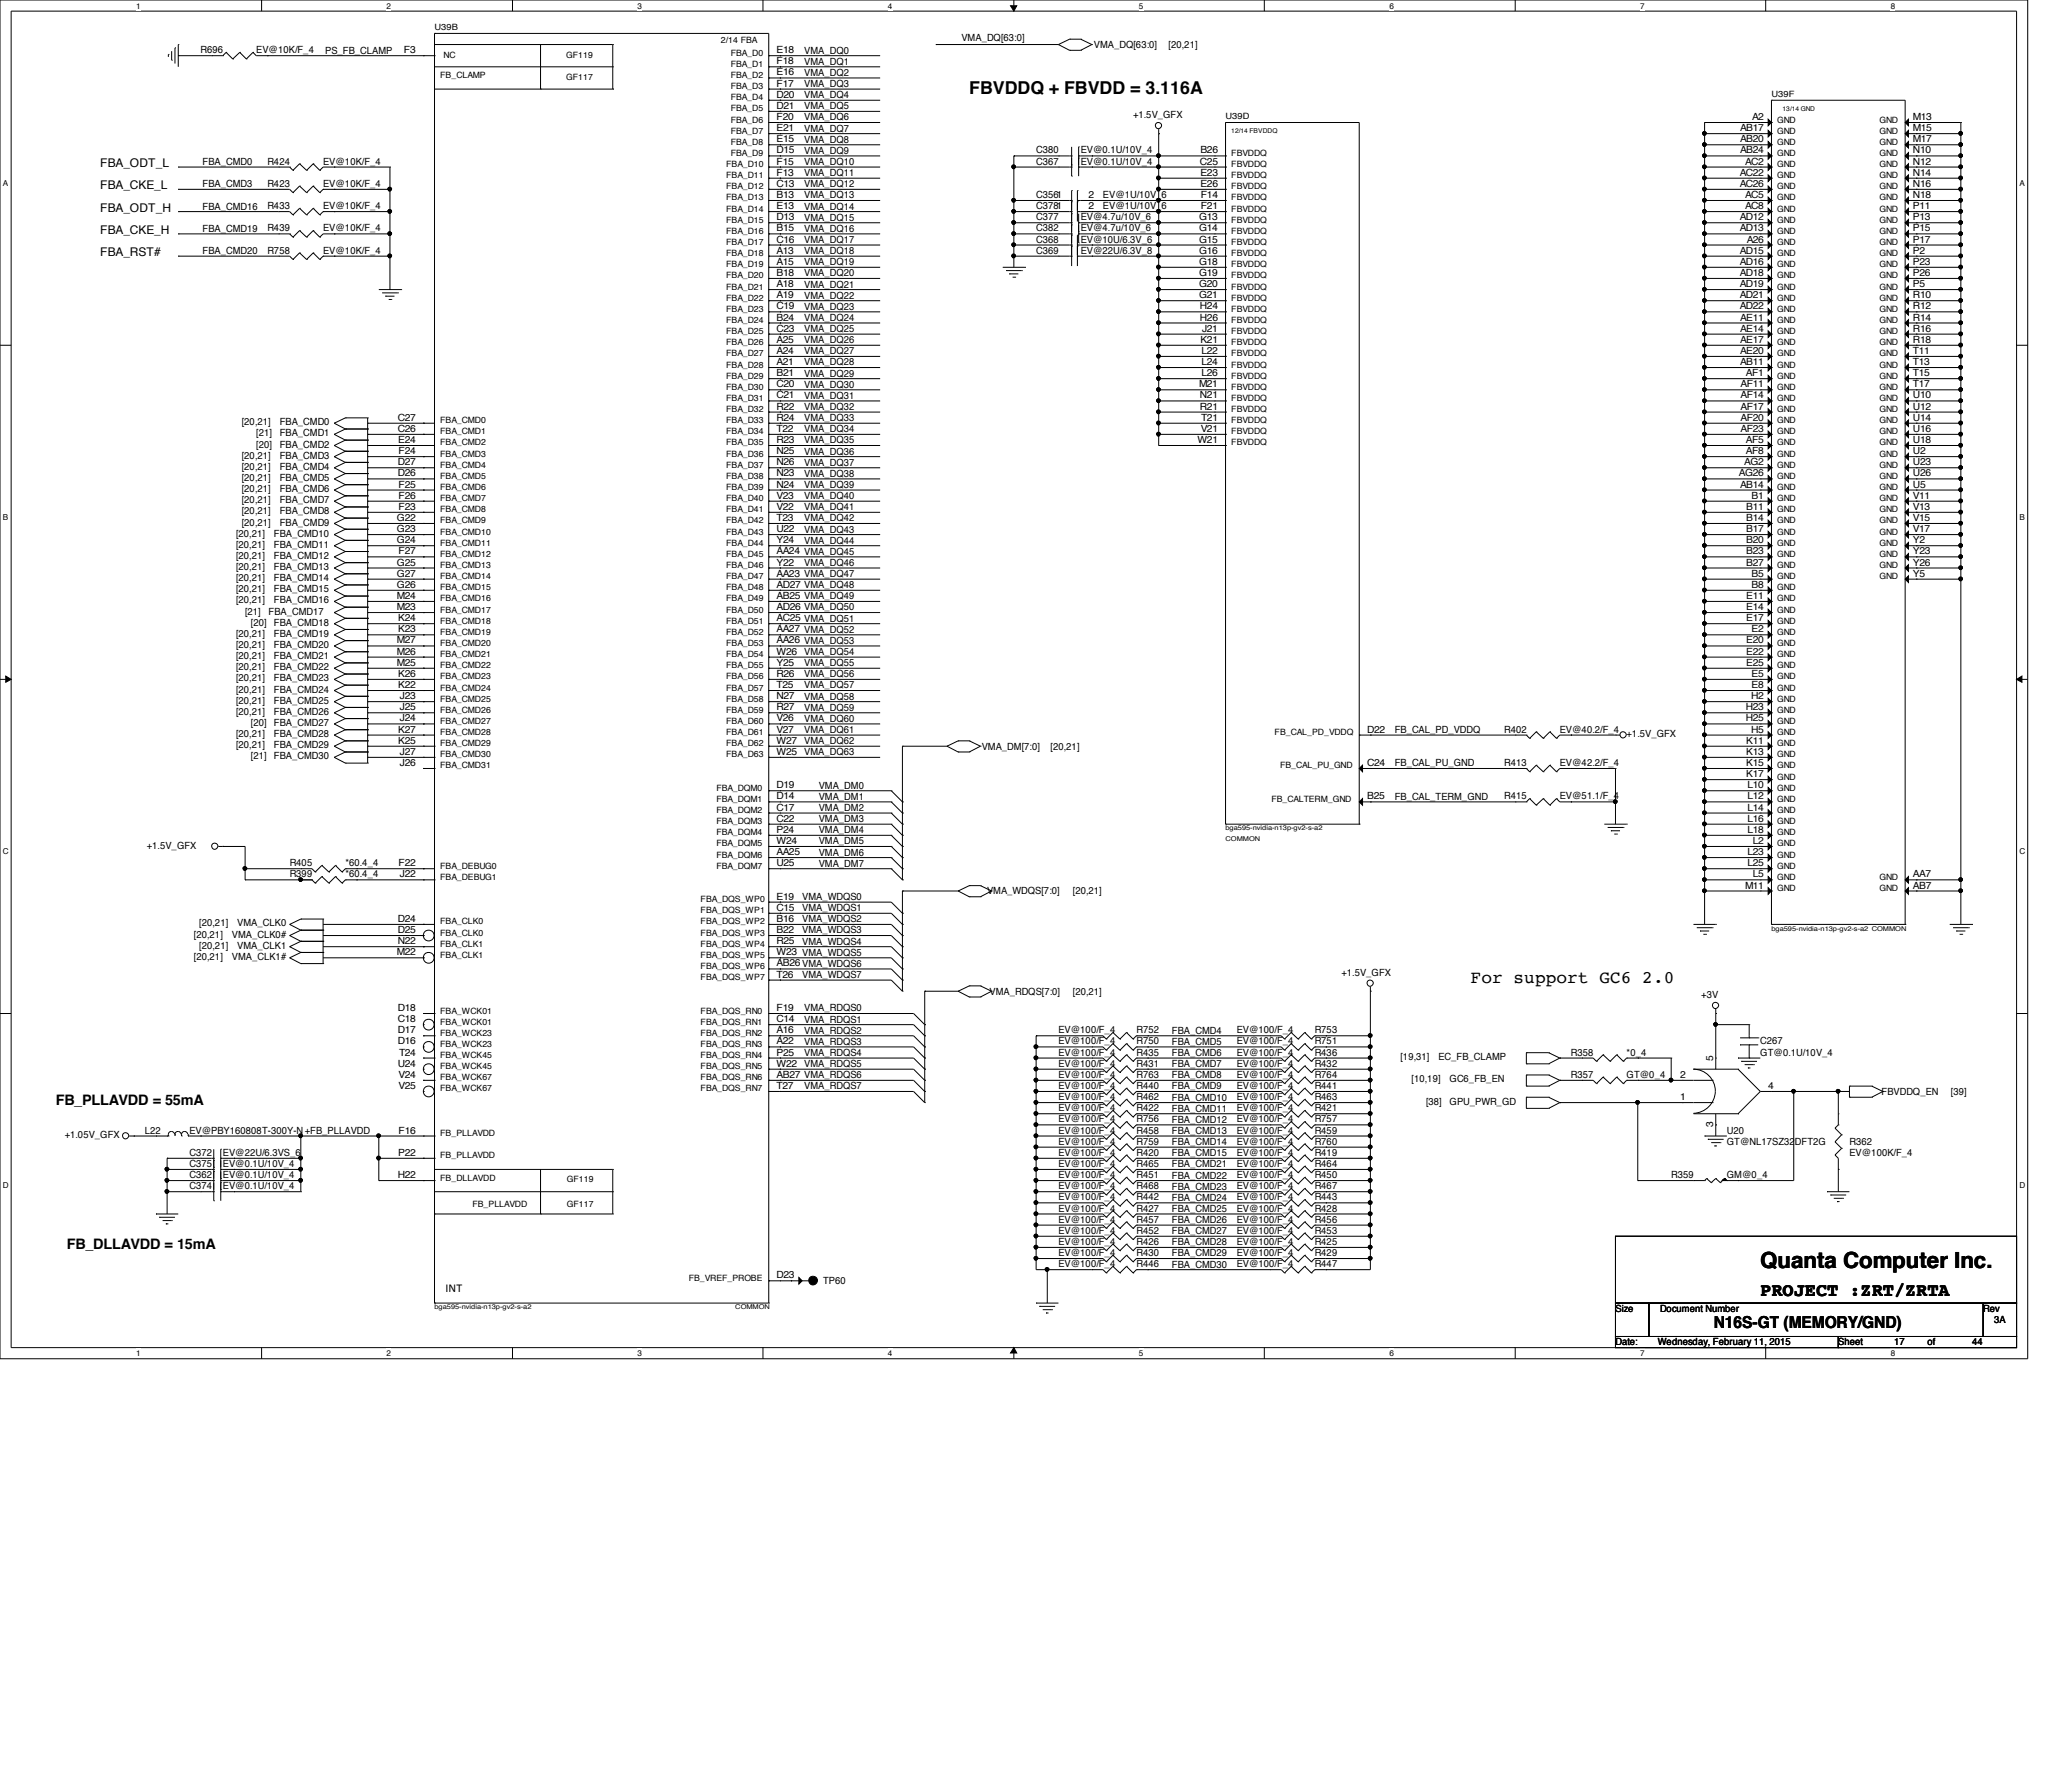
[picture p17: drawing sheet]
<svg xmlns="http://www.w3.org/2000/svg" width="210mm" height="184mm" viewBox="0 0 210 184" stroke-linecap="round" stroke-linejoin="round" font-family="sans-serif">
<defs><g id="words">
<text font-size="2.3" x="180.6" y="130.1">Quanta Computer Inc.</text>
<text font-size="1.9" x="180.6" y="133.1">PROJECT :ZRT/ZRTA</text>
<g font-size="1.8">
<text x="99.4" y="9.7">FBVDDQ + FBVDD = 3.116A</text>
<text x="150.9" y="100.9">For support GC6 2.0</text>
</g>
<text font-size="1.7" x="175.8" y="136.3">N16S-GT (MEMORY/GND)</text>
<g font-size="1.5">
<text x="5.7" y="113.4">FB_PLLAVDD = 55mA</text>
<text x="6.9" y="128.2">FB_DLLAVDD = 15mA</text>
</g>
<g font-size="1.2">
<text x="10.3" y="17.1">FBA_ODT_L</text>
<text x="10.3" y="19.4">FBA_CKE_L</text>
<text x="10.3" y="21.7">FBA_ODT_H</text>
<text x="10.3" y="26.3">FBA_RST#</text>
<text x="10.3" y="24">FBA_CKE_H</text>
<text x="45.7" y="132.6">INT</text>
</g>
<g font-size="1">
<text x="20.6" y="5.5">R696</text>
<text x="26.3" y="5.5">EV@10K/F_4</text>
<text x="33.4" y="5.5">PS_FB_CLAMP</text>
<text x="41.4" y="5.5">F3</text>
<text x="79.7" y="5.5">E18</text>
<text x="82.5" y="5.5">VMA_DQ0</text>
<text x="98.6" y="4.2">VMA_DQ[63:0]</text>
<text x="112.2" y="4.9">VMA_DQ[63:0]</text>
<text x="119.9" y="4.9">[20,21]</text>
<text x="79.7" y="11.2">D21</text>
<text x="79.7" y="10">D20</text>
<text x="79.7" y="8.9">F17</text>
<text x="79.7" y="7.7">E16</text>
<text x="79.7" y="6.6">F18</text>
<text x="82.5" y="8.9">VMA_DQ3</text>
<text x="82.5" y="10.1">VMA_DQ4</text>
<text x="82.5" y="7.8">VMA_DQ2</text>
<text x="82.5" y="11.2">VMA_DQ5</text>
<text x="82.5" y="6.6">VMA_DQ1</text>
<text x="20.8" y="16.9">FBA_CMD0</text>
<text x="27.4" y="16.9">R424</text>
<text x="33.1" y="16.9">EV@10K/F_4</text>
<text x="79.7" y="16.9">F15</text>
<text x="79.7" y="15.7">D15</text>
<text x="79.7" y="14.6">E15</text>
<text x="79.7" y="13.5">E21</text>
<text x="79.7" y="12.3">F20</text>
<text x="82.5" y="13.5">VMA_DQ7</text>
<text x="82.5" y="12.4">VMA_DQ6</text>
<text x="82.5" y="15.8">VMA_DQ9</text>
<text x="82.5" y="14.6">VMA_DQ8</text>
<text x="82.5" y="16.9">VMA_DQ10</text>
<text x="106.3" y="15.7">C380</text>
<text x="106.3" y="16.9">C367</text>
<text x="110.9" y="15.7">EV@0.1U/10V_4</text>
<text x="110.9" y="16.9">EV@0.1U/10V_4</text>
<text x="116.2" y="12.1">+1.5V_GFX</text>
<text x="123.1" y="16.9">C25</text>
<text x="123.1" y="15.7">B26</text>
<text x="178.5" y="15.7">AB24</text>
<text x="178.5" y="14.6">AB20</text>
<text x="178.5" y="13.5">AB17</text>
<text x="179" y="16.9">AC2</text>
<text x="179.7" y="12.3">A2</text>
<text x="196.3" y="16.9">N12</text>
<text x="196.3" y="15.7">N10</text>
<text x="196.3" y="14.6">M17</text>
<text x="196.3" y="13.5">M15</text>
<text x="196.3" y="12.3">M13</text>
<text x="20.8" y="21.5">FBA_CMD16</text>
<text x="20.8" y="23.8">FBA_CMD19</text>
<text x="20.8" y="19.2">FBA_CMD3</text>
<text x="27.4" y="21.5">R433</text>
<text x="27.4" y="19.2">R423</text>
<text x="27.4" y="23.7">R439</text>
<text x="33.1" y="21.5">EV@10K/F_4</text>
<text x="33.1" y="19.2">EV@10K/F_4</text>
<text x="33.1" y="23.7">EV@10K/F_4</text>
<text x="79.7" y="23.7">B15</text>
<text x="79.7" y="22.6">D13</text>
<text x="79.7" y="21.5">E13</text>
<text x="79.7" y="20.3">B13</text>
<text x="79.7" y="19.2">C13</text>
<text x="79.7" y="18">F13</text>
<text x="82.5" y="23.8">VMA_DQ16</text>
<text x="82.5" y="18.1">VMA_DQ11</text>
<text x="82.5" y="19.2">VMA_DQ12</text>
<text x="82.5" y="22.6">VMA_DQ15</text>
<text x="82.5" y="21.5">VMA_DQ14</text>
<text x="82.5" y="20.4">VMA_DQ13</text>
<text x="106.3" y="20.3">C3561</text>
<text x="106.3" y="22.6">C377</text>
<text x="106.3" y="23.7">C382</text>
<text x="106.3" y="21.5">C3781</text>
<text x="110.9" y="22.6">EV@4.7u/10V_6</text>
<text x="110.9" y="23.7">EV@4.7u/10V_6</text>
<text x="111.7" y="20.3">2</text>
<text x="111.7" y="21.5">2</text>
<text x="113.2" y="20.3">EV@1U/10V_6</text>
<text x="113.2" y="21.5">EV@1U/10V_6</text>
<text x="123" y="23.7">G14</text>
<text x="123" y="22.6">G13</text>
<text x="123.1" y="19.2">E26</text>
<text x="123.1" y="18">E23</text>
<text x="123.2" y="21.5">F21</text>
<text x="123.2" y="20.3">F14</text>
<text x="178.5" y="23.7">AD13</text>
<text x="178.5" y="22.6">AD12</text>
<text x="178.5" y="19.2">AC26</text>
<text x="178.5" y="18">AC22</text>
<text x="179" y="21.5">AC8</text>
<text x="179" y="20.3">AC5</text>
<text x="196.3" y="23.7">P15</text>
<text x="196.3" y="22.6">P13</text>
<text x="196.3" y="21.5">P11</text>
<text x="196.3" y="20.3">N18</text>
<text x="196.3" y="19.2">N16</text>
<text x="196.3" y="18">N14</text>
<text x="20.8" y="26.1">FBA_CMD20</text>
<text x="27.4" y="26">R758</text>
<text x="33.1" y="26">EV@10K/F_4</text>
<text x="79.7" y="29.5">A18</text>
<text x="79.7" y="28.3">B18</text>
<text x="79.7" y="27.2">A15</text>
<text x="79.7" y="26">A13</text>
<text x="79.7" y="24.9">C16</text>
<text x="82.5" y="29.5">VMA_DQ21</text>
<text x="82.5" y="28.4">VMA_DQ20</text>
<text x="82.5" y="26.1">VMA_DQ18</text>
<text x="82.5" y="27.2">VMA_DQ19</text>
<text x="82.5" y="24.9">VMA_DQ17</text>
<text x="106.3" y="24.9">C368</text>
<text x="106.3" y="26">C369</text>
<text x="110.9" y="24.9">EV@10U/6.3V_6</text>
<text x="110.9" y="26">EV@22U/6.3V_8</text>
<text x="123" y="29.5">G20</text>
<text x="123" y="28.3">G19</text>
<text x="123" y="27.2">G18</text>
<text x="123" y="26">G16</text>
<text x="123" y="24.9">G15</text>
<text x="178.5" y="29.5">AD19</text>
<text x="178.5" y="28.3">AD18</text>
<text x="178.5" y="27.2">AD16</text>
<text x="178.5" y="26">AD15</text>
<text x="179.2" y="24.9">A26</text>
<text x="196.3" y="29.5">P5</text>
<text x="196.3" y="28.3">P26</text>
<text x="196.3" y="27.2">P23</text>
<text x="196.3" y="26">P2</text>
<text x="196.3" y="24.9">P17</text>
<text x="79.7" y="35.2">A25</text>
<text x="79.7" y="34">C23</text>
<text x="79.7" y="32.9">B24</text>
<text x="79.7" y="31.7">C19</text>
<text x="79.7" y="30.6">A19</text>
<text x="82.5" y="32.9">VMA_DQ24</text>
<text x="82.5" y="35.2">VMA_DQ26</text>
<text x="82.5" y="34.1">VMA_DQ25</text>
<text x="82.5" y="31.8">VMA_DQ23</text>
<text x="82.5" y="30.6">VMA_DQ22</text>
<text x="123" y="30.6">G21</text>
<text x="123.1" y="32.9">H26</text>
<text x="123.1" y="31.7">H24</text>
<text x="123.1" y="35.2">K21</text>
<text x="123.3" y="34">J21</text>
<text x="178.5" y="31.7">AD22</text>
<text x="178.5" y="30.6">AD21</text>
<text x="178.5" y="35.2">AE17</text>
<text x="178.5" y="34">AE14</text>
<text x="178.5" y="32.9">AE11</text>
<text x="196.3" y="35.2">R18</text>
<text x="196.3" y="34">R16</text>
<text x="196.3" y="32.9">R14</text>
<text x="196.3" y="31.7">R12</text>
<text x="196.3" y="30.6">R10</text>
<text x="79.7" y="40.9">C21</text>
<text x="79.7" y="39.8">C20</text>
<text x="79.7" y="38.6">B21</text>
<text x="79.7" y="37.5">A21</text>
<text x="79.7" y="36.3">A24</text>
<text x="82.5" y="40.9">VMA_DQ31</text>
<text x="82.5" y="39.8">VMA_DQ30</text>
<text x="82.5" y="38.7">VMA_DQ29</text>
<text x="82.5" y="36.4">VMA_DQ27</text>
<text x="82.5" y="37.5">VMA_DQ28</text>
<text x="123" y="39.8">M21</text>
<text x="123.1" y="40.9">N21</text>
<text x="123.3" y="38.6">L26</text>
<text x="123.3" y="37.5">L24</text>
<text x="123.3" y="36.3">L22</text>
<text x="178.5" y="37.5">AB11</text>
<text x="178.5" y="36.3">AE20</text>
<text x="178.6" y="40.9">AF14</text>
<text x="178.6" y="39.8">AF11</text>
<text x="179.1" y="38.6">AF1</text>
<text x="196.3" y="40.9">U10</text>
<text x="196.3" y="39.8">T17</text>
<text x="196.3" y="38.6">T15</text>
<text x="196.3" y="37.5">T13</text>
<text x="196.3" y="36.3">T11</text>
<text x="24.8" y="43.6">[20,21]</text>
<text x="24.8" y="47.1">[20,21]</text>
<text x="26.3" y="45.9">[20]</text>
<text x="26.3" y="44.8">[21]</text>
<text x="28.7" y="43.6">FBA_CMD0</text>
<text x="28.7" y="45.9">FBA_CMD2</text>
<text x="28.7" y="47.1">FBA_CMD3</text>
<text x="28.7" y="44.8">FBA_CMD1</text>
<text x="40.8" y="47.8">D27</text>
<text x="40.8" y="44.3">C26</text>
<text x="40.8" y="43.2">C27</text>
<text x="40.9" y="45.5">E24</text>
<text x="40.9" y="46.6">F24</text>
<text x="79.7" y="47.8">N26</text>
<text x="79.7" y="46.6">N25</text>
<text x="79.7" y="45.5">R23</text>
<text x="79.7" y="44.3">T22</text>
<text x="79.7" y="43.2">R24</text>
<text x="79.7" y="42">R22</text>
<text x="82.5" y="44.4">VMA_DQ34</text>
<text x="82.5" y="45.5">VMA_DQ35</text>
<text x="82.5" y="42.1">VMA_DQ32</text>
<text x="82.5" y="43.2">VMA_DQ33</text>
<text x="82.5" y="46.7">VMA_DQ36</text>
<text x="82.5" y="47.8">VMA_DQ37</text>
<text x="122.9" y="45.5">W21</text>
<text x="123.1" y="42">R21</text>
<text x="123.2" y="44.3">V21</text>
<text x="123.2" y="43.2">T21</text>
<text x="178.6" y="44.3">AF23</text>
<text x="178.6" y="43.2">AF20</text>
<text x="178.6" y="42">AF17</text>
<text x="178.9" y="47.8">AG2</text>
<text x="179.1" y="46.6">AF8</text>
<text x="179.1" y="45.5">AF5</text>
<text x="196.3" y="47.8">U23</text>
<text x="196.3" y="46.6">U2</text>
<text x="196.3" y="45.5">U18</text>
<text x="196.3" y="44.3">U16</text>
<text x="196.3" y="43.2">U14</text>
<text x="196.3" y="42">U12</text>
<text x="24.8" y="48.2">[20,21]</text>
<text x="24.8" y="49.4">[20,21]</text>
<text x="24.8" y="50.5">[20,21]</text>
<text x="24.8" y="51.6">[20,21]</text>
<text x="24.8" y="52.8">[20,21]</text>
<text x="24.8" y="53.9">[20,21]</text>
<text x="28.7" y="48.2">FBA_CMD4</text>
<text x="28.7" y="49.4">FBA_CMD5</text>
<text x="28.7" y="50.5">FBA_CMD6</text>
<text x="28.7" y="51.6">FBA_CMD7</text>
<text x="28.7" y="52.8">FBA_CMD8</text>
<text x="28.7" y="53.9">FBA_CMD9</text>
<text x="40.7" y="53.5">G22</text>
<text x="40.8" y="48.9">D26</text>
<text x="40.9" y="52.3">F23</text>
<text x="40.9" y="51.2">F26</text>
<text x="40.9" y="50">F25</text>
<text x="79.7" y="53.5">T23</text>
<text x="79.7" y="52.3">V22</text>
<text x="79.7" y="51.2">V23</text>
<text x="79.7" y="50">N24</text>
<text x="79.7" y="48.9">N23</text>
<text x="82.5" y="50.1">VMA_DQ39</text>
<text x="82.5" y="48.9">VMA_DQ38</text>
<text x="82.5" y="51.2">VMA_DQ40</text>
<text x="82.5" y="53.5">VMA_DQ42</text>
<text x="82.5" y="52.4">VMA_DQ41</text>
<text x="178.4" y="48.9">AG26</text>
<text x="178.5" y="50">AB14</text>
<text x="179.2" y="53.5">B14</text>
<text x="179.2" y="52.3">B11</text>
<text x="179.7" y="51.2">B1</text>
<text x="196.3" y="53.5">V15</text>
<text x="196.3" y="52.3">V13</text>
<text x="196.3" y="51.2">V11</text>
<text x="196.3" y="50">U5</text>
<text x="196.3" y="48.9">U26</text>
<text x="24.2" y="55.1">[20,21]</text>
<text x="24.2" y="56.2">[20,21]</text>
<text x="24.2" y="57.4">[20,21]</text>
<text x="24.2" y="58.5">[20,21]</text>
<text x="24.2" y="59.6">[20,21]</text>
<text x="28.1" y="55.1">FBA_CMD10</text>
<text x="28.1" y="56.2">FBA_CMD11</text>
<text x="28.1" y="57.4">FBA_CMD12</text>
<text x="28.1" y="58.5">FBA_CMD13</text>
<text x="28.1" y="59.6">FBA_CMD14</text>
<text x="40.7" y="59.2">G27</text>
<text x="40.7" y="58">G25</text>
<text x="40.7" y="55.8">G24</text>
<text x="40.7" y="54.6">G23</text>
<text x="40.9" y="56.9">F27</text>
<text x="79.7" y="59.2">AA23 VMA_DQ47</text>
<text x="79.7" y="58">Y22</text>
<text x="79.7" y="56.9">AA24 VMA_DQ45</text>
<text x="79.7" y="55.8">Y24</text>
<text x="79.7" y="54.6">U22</text>
<text x="82.5" y="54.7">VMA_DQ43</text>
<text x="82.5" y="55.8">VMA_DQ44</text>
<text x="82.5" y="58.1">VMA_DQ46</text>
<text x="179.2" y="58">B27</text>
<text x="179.2" y="56.9">B23</text>
<text x="179.2" y="55.8">B20</text>
<text x="179.2" y="54.6">B17</text>
<text x="179.7" y="59.2">B5</text>
<text x="196.3" y="59.2">Y5</text>
<text x="196.3" y="58">Y26</text>
<text x="196.3" y="56.9">Y23</text>
<text x="196.3" y="55.8">Y2</text>
<text x="196.3" y="54.6">V17</text>
<text x="24.2" y="61.9">[20,21]</text>
<text x="24.2" y="65.4">[20,21]</text>
<text x="24.2" y="60.8">[20,21]</text>
<text x="25.1" y="63.1">[21]</text>
<text x="25.7" y="64.2">[20]</text>
<text x="27.6" y="63.1">FBA_CMD17</text>
<text x="28.1" y="61.9">FBA_CMD16</text>
<text x="28.1" y="64.2">FBA_CMD18</text>
<text x="28.1" y="65.4">FBA_CMD19</text>
<text x="28.1" y="60.8">FBA_CMD15</text>
<text x="40.7" y="62.6">M23</text>
<text x="40.7" y="61.5">M24</text>
<text x="40.7" y="60.3">G26</text>
<text x="40.9" y="64.9">K23</text>
<text x="40.9" y="63.8">K24</text>
<text x="79.7" y="64.9">AA27 VMA_DQ52</text>
<text x="79.7" y="63.8">AC25 VMA_DQ51</text>
<text x="79.7" y="62.6">AD26 VMA_DQ50</text>
<text x="79.7" y="61.5">AB25 VMA_DQ49</text>
<text x="79.7" y="60.3">AD27 VMA_DQ48</text>
<text x="179.2" y="63.8">E17</text>
<text x="179.2" y="62.6">E14</text>
<text x="179.2" y="61.5">E11</text>
<text x="179.7" y="64.9">E2</text>
<text x="179.7" y="60.3">B8</text>
<text x="24.2" y="66.5">[20,21]</text>
<text x="24.2" y="67.6">[20,21]</text>
<text x="24.2" y="68.8">[20,21]</text>
<text x="24.2" y="71.1">[20,21]</text>
<text x="24.2" y="69.9">[20,21]</text>
<text x="28.1" y="66.5">FBA_CMD20</text>
<text x="28.1" y="67.6">FBA_CMD21</text>
<text x="28.1" y="68.8">FBA_CMD22</text>
<text x="28.1" y="71.1">FBA_CMD24</text>
<text x="28.1" y="69.9">FBA_CMD23</text>
<text x="40.7" y="68.3">M25</text>
<text x="40.7" y="67.2">M26</text>
<text x="40.7" y="66">M27</text>
<text x="40.9" y="70.6">K22</text>
<text x="40.9" y="69.5">K26</text>
<text x="41" y="71.8">J23</text>
<text x="79.7" y="71.8">N27</text>
<text x="79.7" y="70.6">T25</text>
<text x="79.7" y="69.5">R26</text>
<text x="79.7" y="68.3">Y25</text>
<text x="79.7" y="67.2">W26</text>
<text x="79.7" y="66">AA26 VMA_DQ53</text>
<text x="82.5" y="69.5">VMA_DQ56</text>
<text x="82.5" y="70.7">VMA_DQ57</text>
<text x="82.5" y="71.8">VMA_DQ58</text>
<text x="82.5" y="68.4">VMA_DQ55</text>
<text x="82.5" y="67.2">VMA_DQ54</text>
<text x="179.2" y="68.3">E25</text>
<text x="179.2" y="67.2">E22</text>
<text x="179.2" y="66">E20</text>
<text x="179.7" y="71.8">H2</text>
<text x="179.7" y="70.6">E8</text>
<text x="179.7" y="69.5">E5</text>
<text x="24.2" y="72.2">[20,21]</text>
<text x="24.2" y="73.4">[20,21]</text>
<text x="24.2" y="75.6">[20,21]</text>
<text x="24.2" y="76.8">[20,21]</text>
<text x="25.7" y="74.5">[20]</text>
<text x="25.7" y="77.9">[21]</text>
<text x="28.1" y="72.2">FBA_CMD25</text>
<text x="28.1" y="73.4">FBA_CMD26</text>
<text x="28.1" y="74.5">FBA_CMD27</text>
<text x="28.1" y="75.6">FBA_CMD28</text>
<text x="28.1" y="76.8">FBA_CMD29</text>
<text x="28.1" y="77.9">FBA_CMD30</text>
<text x="40.9" y="76.3">K25</text>
<text x="40.9" y="75.2">K27</text>
<text x="41" y="77.5">J27</text>
<text x="41" y="74">J24</text>
<text x="41" y="72.9">J25</text>
<text x="79.7" y="77.5">W25</text>
<text x="79.7" y="76.3">W27</text>
<text x="79.7" y="75.2">V27</text>
<text x="79.7" y="74">V26</text>
<text x="79.7" y="72.9">R27</text>
<text x="82.5" y="72.9">VMA_DQ59</text>
<text x="82.5" y="76.4">VMA_DQ62</text>
<text x="82.5" y="74.1">VMA_DQ60</text>
<text x="82.5" y="77.5">VMA_DQ63</text>
<text x="82.5" y="75.2">VMA_DQ61</text>
<text x="100.7" y="76.9">VMA_DM[7:0]</text>
<text x="107.8" y="76.9">[20,21]</text>
<text x="140.3" y="75.2">D22</text>
<text x="143.1" y="75.2">FB_CAL_PD_VDDQ</text>
<text x="154.3" y="75.2">R402</text>
<text x="160" y="75.2">EV@40.2/F_4</text>
<text x="166.9" y="75.6">+1.5V_GFX</text>
<text x="179.1" y="74">H25</text>
<text x="179.1" y="72.9">H23</text>
<text x="179.2" y="77.5">K13</text>
<text x="179.2" y="76.3">K11</text>
<text x="179.7" y="75.2">H5</text>
<text x="41" y="78.6">J26</text>
<text x="79.7" y="83.2">C17</text>
<text x="79.7" y="82">D14</text>
<text x="79.7" y="80.9">D19</text>
<text x="84" y="80.9">VMA_DM0</text>
<text x="84" y="83.2">VMA_DM2</text>
<text x="84" y="82.1">VMA_DM1</text>
<text x="140.3" y="82">B25</text>
<text x="140.3" y="78.6">C24</text>
<text x="143.1" y="78.7">FB_CAL_PU_GND</text>
<text x="143.1" y="82.1">FB_CAL_TERM_GND</text>
<text x="154.3" y="78.6">R413</text>
<text x="154.3" y="82">R415</text>
<text x="160" y="78.6">EV@42.2/F_4</text>
<text x="160" y="82">EV@51.1/F_4</text>
<text x="179.2" y="79.8">K17</text>
<text x="179.2" y="78.6">K15</text>
<text x="179.3" y="83.2">L14</text>
<text x="179.3" y="82">L12</text>
<text x="179.3" y="80.9">L10</text>
<text x="15.1" y="87.1">+1.5V_GFX</text>
<text x="29.7" y="88.9">R405</text>
<text x="35.4" y="88.9">*60.4_4</text>
<text x="40.9" y="88.9">F22</text>
<text x="79.7" y="88.9">U25</text>
<text x="79.7" y="87.8">AA25</text>
<text x="79.7" y="86.6">W24</text>
<text x="79.7" y="85.5">P24</text>
<text x="79.7" y="84.3">C22</text>
<text x="84" y="84.4">VMA_DM3</text>
<text x="84" y="85.5">VMA_DM4</text>
<text x="84" y="88.9">VMA_DM7</text>
<text x="84" y="86.7">VMA_DM5</text>
<text x="84" y="87.8">VMA_DM6</text>
<text x="179.3" y="88.9">L25</text>
<text x="179.3" y="87.8">L23</text>
<text x="179.3" y="85.5">L18</text>
<text x="179.3" y="84.3">L16</text>
<text x="179.8" y="86.6">L2</text>
<text x="20.4" y="95.1">[20,21]</text>
<text x="24.3" y="95.1">VMA_CLK0</text>
<text x="29.7" y="90">R399</text>
<text x="35.4" y="90">*60.4_4</text>
<text x="40.8" y="95.8">D25</text>
<text x="40.8" y="94.6">D24</text>
<text x="41" y="90">J22</text>
<text x="79.7" y="95.8">B22</text>
<text x="79.7" y="94.6">B16</text>
<text x="79.7" y="93.5">C15</text>
<text x="79.7" y="92.3">E19</text>
<text x="82.3" y="93.5">VMA_WDQS1</text>
<text x="82.3" y="95.8">VMA_WDQS3</text>
<text x="82.3" y="92.4">VMA_WDQS0</text>
<text x="82.3" y="94.7">VMA_WDQS2</text>
<text x="101.3" y="91.8">VMA_WDQS[7:0]</text>
<text x="110.1" y="91.8">[20,21]</text>
<text x="179" y="91.2">M11</text>
<text x="179.8" y="90">L5</text>
<text x="196.3" y="91.2">AB7</text>
<text x="196.3" y="90">AA7</text>
<text x="19.9" y="98.5">[20,21]</text>
<text x="19.9" y="96.2">[20,21]</text>
<text x="20.4" y="97.4">[20,21]</text>
<text x="23.8" y="98.5">VMA_CLK1#</text>
<text x="23.8" y="96.2">VMA_CLK0#</text>
<text x="24.3" y="97.4">VMA_CLK1</text>
<text x="40.7" y="98">M22</text>
<text x="40.8" y="96.9">N22</text>
<text x="79.7" y="100.3">T26</text>
<text x="79.7" y="99.2">AB26 VMA_WDQS6</text>
<text x="79.7" y="98">W23 VMA_WDQS5</text>
<text x="79.7" y="96.9">R25</text>
<text x="82.3" y="96.9">VMA_WDQS4</text>
<text x="82.3" y="100.4">VMA_WDQS7</text>
<text x="137.6" y="100.1">+1.5V_GFX</text>
<text x="40.8" y="107.2">D16</text>
<text x="40.8" y="106">D17</text>
<text x="40.8" y="104.9">C18</text>
<text x="40.8" y="103.8">D18</text>
<text x="79.7" y="107.2">A22</text>
<text x="79.7" y="106">A16</text>
<text x="79.7" y="104.9">C14</text>
<text x="79.7" y="103.8">F19</text>
<text x="82.5" y="107.2">VMA_RDQS3</text>
<text x="82.5" y="103.8">VMA_RDQS0</text>
<text x="82.5" y="106.1">VMA_RDQS2</text>
<text x="82.5" y="104.9">VMA_RDQS1</text>
<text x="101.5" y="102.1">VMA_RDQS[7:0]</text>
<text x="108.6" y="106">EV@100/F_4</text>
<text x="108.6" y="107.2">EV@100/F_4</text>
<text x="110.1" y="102.1">[20,21]</text>
<text x="116.6" y="106">R752</text>
<text x="116.6" y="107.2">R750</text>
<text x="120.2" y="106.1">FBA_CMD4</text>
<text x="120.2" y="107.2">FBA_CMD5</text>
<text x="126.9" y="107.2">EV@100/F_4</text>
<text x="126.9" y="106">EV@100/F_4</text>
<text x="134.9" y="107.2">R751</text>
<text x="134.9" y="106">R753</text>
<text x="174.5" y="102.4">+3V</text>
<text x="180.6" y="107.2">C267</text>
<text x="40.8" y="109.5">U24</text>
<text x="40.9" y="111.8">V25</text>
<text x="40.9" y="110.6">V24</text>
<text x="40.9" y="108.3">T24</text>
<text x="79.7" y="111.8">T27</text>
<text x="79.7" y="110.6">AB27 VMA_RDQS6</text>
<text x="79.7" y="109.5">W22</text>
<text x="79.7" y="108.3">P25</text>
<text x="82.5" y="108.4">VMA_RDQS4</text>
<text x="82.5" y="109.5">VMA_RDQS5</text>
<text x="82.5" y="111.8">VMA_RDQS7</text>
<text x="108.6" y="110.6">EV@100/F_4</text>
<text x="108.6" y="108.3">EV@100/F_4</text>
<text x="108.6" y="111.8">EV@100/F_4</text>
<text x="108.6" y="112.9">EV@100/F_4</text>
<text x="108.6" y="109.5">EV@100/F_4</text>
<text x="116.6" y="110.6">R763</text>
<text x="116.6" y="108.3">R435</text>
<text x="116.6" y="111.8">R440</text>
<text x="116.6" y="112.9">R462</text>
<text x="116.6" y="109.5">R431</text>
<text x="120.2" y="108.4">FBA_CMD6</text>
<text x="120.2" y="109.5">FBA_CMD7</text>
<text x="120.2" y="110.7">FBA_CMD8</text>
<text x="120.2" y="111.8">FBA_CMD9</text>
<text x="120.2" y="112.9">FBA_CMD10</text>
<text x="126.9" y="110.6">EV@100/F_4</text>
<text x="126.9" y="109.5">EV@100/F_4</text>
<text x="126.9" y="108.3">EV@100/F_4</text>
<text x="126.9" y="112.9">EV@100/F_4</text>
<text x="126.9" y="111.8">EV@100/F_4</text>
<text x="134.9" y="110.6">R764</text>
<text x="134.9" y="109.5">R432</text>
<text x="134.9" y="108.3">R436</text>
<text x="134.9" y="112.9">R463</text>
<text x="134.9" y="111.8">R441</text>
<text x="143.7" y="108.8">[19,31]</text>
<text x="144.8" y="111.1">[10,19]</text>
<text x="146.3" y="113.4">[38]</text>
<text x="147.6" y="108.8">EC_FB_CLAMP</text>
<text x="148.7" y="111.1">GC6_FB_EN</text>
<text x="148.7" y="113.4">GPU_PWR_GD</text>
<text x="161.2" y="108.3">R358</text>
<text x="161.2" y="110.6">R357</text>
<text x="166.9" y="108.3">*0_4</text>
<text x="166.9" y="110.6">GT@0_4</text>
<text x="172.4" y="110.6">2</text>
<text x="172.4" y="112.9">1</text>
<text x="175.8" y="108.9" transform="rotate(-90 175.8 108.9)">5</text>
<text x="180.6" y="108.3">GT@0.1U/10V_4</text>
<text x="181.4" y="111.8">4</text>
<text x="193" y="112.4">FBVDDQ_EN</text>
<text x="200.2" y="112.4">[39]</text>
<text x="6.6" y="116.8">+1.05V_GFX</text>
<text x="14.9" y="116.3">L22</text>
<text x="19.4" y="116.3">EV@PBY160808T-300Y-N+FB_PLLAVDD</text>
<text x="19.4" y="119.8">C375</text>
<text x="19.4" y="118.6">C372</text>
<text x="22.9" y="119.8">EV@0.1U/10V_4</text>
<text x="22.9" y="118.6">EV@22U/6.3VS_6</text>
<text x="40.9" y="118.6">P22</text>
<text x="40.9" y="116.3">F16</text>
<text x="108.6" y="117.5">EV@100/F_4</text>
<text x="108.6" y="118.6">EV@100/F_4</text>
<text x="108.6" y="119.8">EV@100/F_4</text>
<text x="108.6" y="114">EV@100/F_4</text>
<text x="108.6" y="116.3">EV@100/F_4</text>
<text x="108.6" y="115.2">EV@100/F_4</text>
<text x="116.6" y="117.5">R759</text>
<text x="116.6" y="118.6">R420</text>
<text x="116.6" y="119.8">R465</text>
<text x="116.6" y="114">R422</text>
<text x="116.6" y="116.3">R458</text>
<text x="116.6" y="115.2">R756</text>
<text x="120.2" y="114.1">FBA_CMD11</text>
<text x="120.2" y="115.2">FBA_CMD12</text>
<text x="120.2" y="116.4">FBA_CMD13</text>
<text x="120.2" y="117.5">FBA_CMD14</text>
<text x="120.2" y="118.7">FBA_CMD15</text>
<text x="120.2" y="119.8">FBA_CMD21</text>
<text x="126.9" y="116.3">EV@100/F_4</text>
<text x="126.9" y="115.2">EV@100/F_4</text>
<text x="126.9" y="117.5">EV@100/F_4</text>
<text x="126.9" y="118.6">EV@100/F_4</text>
<text x="126.9" y="114">EV@100/F_4</text>
<text x="126.9" y="119.8">EV@100/F_4</text>
<text x="134.9" y="116.3">R459</text>
<text x="134.9" y="115.2">R757</text>
<text x="134.9" y="117.5">R760</text>
<text x="134.9" y="118.6">R419</text>
<text x="134.9" y="114">R421</text>
<text x="134.9" y="119.8">R464</text>
<text x="175.8" y="115.7" transform="rotate(-90 175.8 115.7)">3</text>
<text x="177.2" y="116.3">U20</text>
<text x="177.2" y="117.5">GT@NL17SZ32DFT2G</text>
<text x="189.7" y="117.5">R362</text>
<text x="189.7" y="118.6">EV@100K/F_4</text>
<text x="19.4" y="120.9">C362</text>
<text x="19.4" y="122">C374</text>
<text x="22.9" y="120.9">EV@0.1U/10V_4</text>
<text x="22.9" y="122">EV@0.1U/10V_4</text>
<text x="40.8" y="120.9">H22</text>
<text x="108.6" y="120.9">EV@100/F_4</text>
<text x="108.6" y="124.3">EV@100/F_4</text>
<text x="108.6" y="122">EV@100/F_4</text>
<text x="108.6" y="125.5">EV@100/F_4</text>
<text x="108.6" y="123.2">EV@100/F_4</text>
<text x="116.6" y="120.9">R451</text>
<text x="116.6" y="124.3">R427</text>
<text x="116.6" y="122">R468</text>
<text x="116.6" y="125.5">R457</text>
<text x="116.6" y="123.2">R442</text>
<text x="120.2" y="120.9">FBA_CMD22</text>
<text x="120.2" y="122.1">FBA_CMD23</text>
<text x="120.2" y="123.2">FBA_CMD24</text>
<text x="120.2" y="124.4">FBA_CMD25</text>
<text x="120.2" y="125.5">FBA_CMD26</text>
<text x="126.9" y="124.3">EV@100/F_4</text>
<text x="126.9" y="122">EV@100/F_4</text>
<text x="126.9" y="125.5">EV@100/F_4</text>
<text x="126.9" y="123.2">EV@100/F_4</text>
<text x="126.9" y="120.9">EV@100/F_4</text>
<text x="134.9" y="124.3">R428</text>
<text x="134.9" y="122">R467</text>
<text x="134.9" y="125.5">R456</text>
<text x="134.9" y="123.2">R443</text>
<text x="134.9" y="120.9">R450</text>
<text x="171.5" y="120.9">R359</text>
<text x="177.2" y="120.9">GM@0_4</text>
<text x="79.7" y="131.2">D23</text>
<text x="84.5" y="131.8">TP60</text>
<text x="108.6" y="130">EV@100/F_4</text>
<text x="108.6" y="127.8">EV@100/F_4</text>
<text x="108.6" y="128.9">EV@100/F_4</text>
<text x="108.6" y="126.6">EV@100/F_4</text>
<text x="116.6" y="130">R446</text>
<text x="116.6" y="127.8">R426</text>
<text x="116.6" y="128.9">R430</text>
<text x="116.6" y="126.6">R452</text>
<text x="120.2" y="126.7">FBA_CMD27</text>
<text x="120.2" y="127.8">FBA_CMD28</text>
<text x="120.2" y="128.9">FBA_CMD29</text>
<text x="120.2" y="130.1">FBA_CMD30</text>
<text x="126.9" y="130">EV@100/F_4</text>
<text x="126.9" y="126.6">EV@100/F_4</text>
<text x="126.9" y="128.9">EV@100/F_4</text>
<text x="126.9" y="127.8">EV@100/F_4</text>
<text x="134.9" y="130">R447</text>
<text x="134.9" y="126.6">R453</text>
<text x="134.9" y="128.9">R429</text>
<text x="134.9" y="127.8">R425</text>
<text x="165.7" y="134.6">Size</text>
<text x="170.3" y="134.6">Document Number</text>
<text x="203.5" y="134.6">Rev</text>
<text x="204.6" y="135.8">3A</text>
<text x="165.7" y="138">Date:</text>
<text x="170.1" y="138">Wednesday, February 11, 2015</text>
<text x="188.6" y="138">Sheet</text>
<text x="194.3" y="138">17</text>
<text x="197.7" y="138">of</text>
<text x="202.3" y="138">44</text>
</g>
<g font-size=".9">
<text x="44.6" y="3.1">U39B</text>
<text x="45.5" y="6">NC</text>
<text x="58.1" y="6">GF119</text>
<text x="74" y="4.4">2/14 FBA</text>
<text x="75" y="5.7">FBA_D0</text>
<text x="45.2" y="8">FB_CLAMP</text>
<text x="58.1" y="8.3">GF117</text>
<text x="75" y="11.4">FBA_D5</text>
<text x="75" y="10.3">FBA_D4</text>
<text x="75" y="9.1">FBA_D3</text>
<text x="75" y="8">FBA_D2</text>
<text x="75" y="6.9">FBA_D1</text>
<text x="181.7" y="9.9">U39F</text>
<text x="74.5" y="17.1">FBA_D10</text>
<text x="75" y="16">FBA_D9</text>
<text x="75" y="14.9">FBA_D8</text>
<text x="75" y="13.7">FBA_D7</text>
<text x="75" y="12.6">FBA_D6</text>
<text x="125.7" y="12.2">U39D</text>
<text x="126.3" y="17.1">FBVDDQ</text>
<text x="126.3" y="16">FBVDDQ</text>
<text x="182.3" y="17.1">GND</text>
<text x="182.3" y="16">GND</text>
<text x="182.3" y="14.9">GND</text>
<text x="182.3" y="13.7">GND</text>
<text x="182.3" y="12.6">GND</text>
<text x="192.8" y="17.1">GND</text>
<text x="192.8" y="16">GND</text>
<text x="192.8" y="14.9">GND</text>
<text x="192.8" y="13.7">GND</text>
<text x="192.8" y="12.6">GND</text>
<text x="74.5" y="22.9">FBA_D15</text>
<text x="74.5" y="21.7">FBA_D14</text>
<text x="74.5" y="20.6">FBA_D13</text>
<text x="74.5" y="19.4">FBA_D12</text>
<text x="74.5" y="18.3">FBA_D11</text>
<text x="126.3" y="22.9">FBVDDQ</text>
<text x="126.3" y="21.7">FBVDDQ</text>
<text x="126.3" y="20.6">FBVDDQ</text>
<text x="126.3" y="19.4">FBVDDQ</text>
<text x="126.3" y="18.3">FBVDDQ</text>
<text x="182.3" y="22.9">GND</text>
<text x="182.3" y="21.7">GND</text>
<text x="182.3" y="20.6">GND</text>
<text x="182.3" y="19.4">GND</text>
<text x="182.3" y="18.3">GND</text>
<text x="192.8" y="22.9">GND</text>
<text x="192.8" y="21.7">GND</text>
<text x="192.8" y="20.6">GND</text>
<text x="192.8" y="19.4">GND</text>
<text x="192.8" y="18.3">GND</text>
<text x="74.5" y="29.7">FBA_D21</text>
<text x="74.5" y="28.6">FBA_D20</text>
<text x="74.5" y="27.4">FBA_D19</text>
<text x="74.5" y="26.3">FBA_D18</text>
<text x="74.5" y="25.1">FBA_D17</text>
<text x="74.5" y="24">FBA_D16</text>
<text x="126.3" y="29.7">FBVDDQ</text>
<text x="126.3" y="28.6">FBVDDQ</text>
<text x="126.3" y="27.4">FBVDDQ</text>
<text x="126.3" y="26.3">FBVDDQ</text>
<text x="126.3" y="25.1">FBVDDQ</text>
<text x="126.3" y="24">FBVDDQ</text>
<text x="182.3" y="29.7">GND</text>
<text x="182.3" y="28.6">GND</text>
<text x="182.3" y="27.4">GND</text>
<text x="182.3" y="26.3">GND</text>
<text x="182.3" y="25.1">GND</text>
<text x="182.3" y="24">GND</text>
<text x="192.8" y="29.7">GND</text>
<text x="192.8" y="28.6">GND</text>
<text x="192.8" y="27.4">GND</text>
<text x="192.8" y="26.3">GND</text>
<text x="192.8" y="25.1">GND</text>
<text x="192.8" y="24">GND</text>
<text x="74.5" y="35.4">FBA_D26</text>
<text x="74.5" y="34.3">FBA_D25</text>
<text x="74.5" y="33.1">FBA_D24</text>
<text x="74.5" y="32">FBA_D23</text>
<text x="74.5" y="30.9">FBA_D22</text>
<text x="126.3" y="35.4">FBVDDQ</text>
<text x="126.3" y="34.3">FBVDDQ</text>
<text x="126.3" y="33.1">FBVDDQ</text>
<text x="126.3" y="32">FBVDDQ</text>
<text x="126.3" y="30.9">FBVDDQ</text>
<text x="182.3" y="35.4">GND</text>
<text x="182.3" y="34.3">GND</text>
<text x="182.3" y="33.1">GND</text>
<text x="182.3" y="32">GND</text>
<text x="182.3" y="30.9">GND</text>
<text x="192.8" y="35.4">GND</text>
<text x="192.8" y="34.3">GND</text>
<text x="192.8" y="33.1">GND</text>
<text x="192.8" y="32">GND</text>
<text x="192.8" y="30.9">GND</text>
<text x="74.5" y="41.1">FBA_D31</text>
<text x="74.5" y="40">FBA_D30</text>
<text x="74.5" y="38.9">FBA_D29</text>
<text x="74.5" y="37.7">FBA_D28</text>
<text x="74.5" y="36.6">FBA_D27</text>
<text x="126.3" y="41.1">FBVDDQ</text>
<text x="126.3" y="40">FBVDDQ</text>
<text x="126.3" y="38.9">FBVDDQ</text>
<text x="126.3" y="37.7">FBVDDQ</text>
<text x="126.3" y="36.6">FBVDDQ</text>
<text x="182.3" y="41.1">GND</text>
<text x="182.3" y="40">GND</text>
<text x="182.3" y="38.9">GND</text>
<text x="182.3" y="37.7">GND</text>
<text x="182.3" y="36.6">GND</text>
<text x="192.8" y="41.1">GND</text>
<text x="192.8" y="40">GND</text>
<text x="192.8" y="38.9">GND</text>
<text x="192.8" y="37.7">GND</text>
<text x="192.8" y="36.6">GND</text>
<text x="45.2" y="46.9">FBA_CMD3</text>
<text x="45.2" y="45.7">FBA_CMD2</text>
<text x="45.2" y="44.6">FBA_CMD1</text>
<text x="45.2" y="43.4">FBA_CMD0</text>
<text x="74.5" y="46.9">FBA_D36</text>
<text x="74.5" y="45.7">FBA_D35</text>
<text x="74.5" y="44.6">FBA_D34</text>
<text x="74.5" y="43.4">FBA_D33</text>
<text x="74.5" y="42.3">FBA_D32</text>
<text x="126.3" y="45.7">FBVDDQ</text>
<text x="126.3" y="44.6">FBVDDQ</text>
<text x="126.3" y="43.4">FBVDDQ</text>
<text x="126.3" y="42.3">FBVDDQ</text>
<text x="182.3" y="46.9">GND</text>
<text x="182.3" y="45.7">GND</text>
<text x="182.3" y="44.6">GND</text>
<text x="182.3" y="43.4">GND</text>
<text x="182.3" y="42.3">GND</text>
<text x="192.8" y="46.9">GND</text>
<text x="192.8" y="45.7">GND</text>
<text x="192.8" y="44.6">GND</text>
<text x="192.8" y="43.4">GND</text>
<text x="192.8" y="42.3">GND</text>
<text x="45.2" y="53.7">FBA_CMD9</text>
<text x="45.2" y="52.6">FBA_CMD8</text>
<text x="45.2" y="51.4">FBA_CMD7</text>
<text x="45.2" y="50.3">FBA_CMD6</text>
<text x="45.2" y="49.1">FBA_CMD5</text>
<text x="45.2" y="48">FBA_CMD4</text>
<text x="74.5" y="53.7">FBA_D42</text>
<text x="74.5" y="52.6">FBA_D41</text>
<text x="74.5" y="51.4">FBA_D40</text>
<text x="74.5" y="50.3">FBA_D39</text>
<text x="74.5" y="49.1">FBA_D38</text>
<text x="74.5" y="48">FBA_D37</text>
<text x="182.3" y="53.7">GND</text>
<text x="182.3" y="52.6">GND</text>
<text x="182.3" y="51.4">GND</text>
<text x="182.3" y="50.3">GND</text>
<text x="182.3" y="49.1">GND</text>
<text x="182.3" y="48">GND</text>
<text x="192.8" y="53.7">GND</text>
<text x="192.8" y="52.6">GND</text>
<text x="192.8" y="51.4">GND</text>
<text x="192.8" y="50.3">GND</text>
<text x="192.8" y="49.1">GND</text>
<text x="192.8" y="48">GND</text>
<text x="45.2" y="59.4">FBA_CMD14</text>
<text x="45.2" y="58.3">FBA_CMD13</text>
<text x="45.2" y="57.1">FBA_CMD12</text>
<text x="45.2" y="56">FBA_CMD11</text>
<text x="45.2" y="54.9">FBA_CMD10</text>
<text x="74.5" y="59.4">FBA_D47</text>
<text x="74.5" y="58.3">FBA_D46</text>
<text x="74.5" y="57.1">FBA_D45</text>
<text x="74.5" y="56">FBA_D44</text>
<text x="74.5" y="54.9">FBA_D43</text>
<text x="182.3" y="59.4">GND</text>
<text x="182.3" y="58.3">GND</text>
<text x="182.3" y="57.1">GND</text>
<text x="182.3" y="56">GND</text>
<text x="182.3" y="54.9">GND</text>
<text x="192.8" y="59.4">GND</text>
<text x="192.8" y="58.3">GND</text>
<text x="192.8" y="57.1">GND</text>
<text x="192.8" y="56">GND</text>
<text x="192.8" y="54.9">GND</text>
<text x="45.2" y="65.2">FBA_CMD19</text>
<text x="45.2" y="64">FBA_CMD18</text>
<text x="45.2" y="62.9">FBA_CMD17</text>
<text x="45.2" y="61.7">FBA_CMD16</text>
<text x="45.2" y="60.6">FBA_CMD15</text>
<text x="74.5" y="65.2">FBA_D52</text>
<text x="74.5" y="64">FBA_D51</text>
<text x="74.5" y="62.9">FBA_D50</text>
<text x="74.5" y="61.7">FBA_D49</text>
<text x="74.5" y="60.6">FBA_D48</text>
<text x="182.3" y="65.2">GND</text>
<text x="182.3" y="64">GND</text>
<text x="182.3" y="62.9">GND</text>
<text x="182.3" y="61.7">GND</text>
<text x="182.3" y="60.6">GND</text>
<text x="45.2" y="70.9">FBA_CMD24</text>
<text x="45.2" y="69.7">FBA_CMD23</text>
<text x="45.2" y="68.6">FBA_CMD22</text>
<text x="45.2" y="67.4">FBA_CMD21</text>
<text x="45.2" y="66.3">FBA_CMD20</text>
<text x="74.5" y="70.9">FBA_D57</text>
<text x="74.5" y="69.7">FBA_D56</text>
<text x="74.5" y="68.6">FBA_D55</text>
<text x="74.5" y="67.4">FBA_D54</text>
<text x="74.5" y="66.3">FBA_D53</text>
<text x="182.3" y="70.9">GND</text>
<text x="182.3" y="69.7">GND</text>
<text x="182.3" y="68.6">GND</text>
<text x="182.3" y="67.4">GND</text>
<text x="182.3" y="66.3">GND</text>
<text x="45.2" y="77.7">FBA_CMD30</text>
<text x="45.2" y="76.6">FBA_CMD29</text>
<text x="45.2" y="75.4">FBA_CMD28</text>
<text x="45.2" y="74.3">FBA_CMD27</text>
<text x="45.2" y="73.2">FBA_CMD26</text>
<text x="45.2" y="72">FBA_CMD25</text>
<text x="74.5" y="77.7">FBA_D63</text>
<text x="74.5" y="76.6">FBA_D62</text>
<text x="74.5" y="75.4">FBA_D61</text>
<text x="74.5" y="74.3">FBA_D60</text>
<text x="74.5" y="73.2">FBA_D59</text>
<text x="74.5" y="72">FBA_D58</text>
<text x="130.8" y="75.4">FB_CAL_PD_VDDQ</text>
<text x="182.3" y="77.7">GND</text>
<text x="182.3" y="76.6">GND</text>
<text x="182.3" y="75.4">GND</text>
<text x="182.3" y="74.3">GND</text>
<text x="182.3" y="73.2">GND</text>
<text x="182.3" y="72">GND</text>
<text x="45.2" y="78.9">FBA_CMD31</text>
<text x="73.5" y="83.4">FBA_DQM2</text>
<text x="73.5" y="82.3">FBA_DQM1</text>
<text x="73.5" y="81.2">FBA_DQM0</text>
<text x="130.4" y="82.3">FB_CALTERM_GND</text>
<text x="131.3" y="78.9">FB_CAL_PU_GND</text>
<text x="182.3" y="83.4">GND</text>
<text x="182.3" y="82.3">GND</text>
<text x="182.3" y="81.2">GND</text>
<text x="182.3" y="80">GND</text>
<text x="182.3" y="78.9">GND</text>
<text x="45.2" y="89.2">FBA_DEBUG0</text>
<text x="73.5" y="89.2">FBA_DQM7</text>
<text x="73.5" y="88">FBA_DQM6</text>
<text x="73.5" y="86.9">FBA_DQM5</text>
<text x="73.5" y="85.7">FBA_DQM4</text>
<text x="73.5" y="84.6">FBA_DQM3</text>
<text x="182.3" y="89.2">GND</text>
<text x="182.3" y="88">GND</text>
<text x="182.3" y="86.9">GND</text>
<text x="182.3" y="85.7">GND</text>
<text x="182.3" y="84.6">GND</text>
<text x="45.2" y="94.9">FBA_CLK0</text>
<text x="45.2" y="90.3">FBA_DEBUG1</text>
<text x="71.9" y="94.9">FBA_DQS_WP2</text>
<text x="71.9" y="93.7">FBA_DQS_WP1</text>
<text x="71.9" y="92.6">FBA_DQS_WP0</text>
<text x="182.3" y="91.4">GND</text>
<text x="182.3" y="90.3">GND</text>
<text x="192.8" y="91.4">GND</text>
<text x="192.8" y="90.3">GND</text>
<text x="45.2" y="98.3">FBA_CLK1</text>
<text x="45.2" y="97.2">FBA_CLK1</text>
<text x="45.2" y="96">FBA_CLK0</text>
<text x="71.9" y="100.6">FBA_DQS_WP7</text>
<text x="71.9" y="99.4">FBA_DQS_WP6</text>
<text x="71.9" y="98.3">FBA_DQS_WP5</text>
<text x="71.9" y="97.2">FBA_DQS_WP4</text>
<text x="71.9" y="96">FBA_DQS_WP3</text>
<text x="45.2" y="107.4">FBA_WCK23</text>
<text x="45.2" y="106.3">FBA_WCK23</text>
<text x="45.2" y="105.2">FBA_WCK01</text>
<text x="45.2" y="104">FBA_WCK01</text>
<text x="71.9" y="107.4">FBA_DQS_RN3</text>
<text x="71.9" y="106.3">FBA_DQS_RN2</text>
<text x="71.9" y="105.2">FBA_DQS_RN1</text>
<text x="71.9" y="104">FBA_DQS_RN0</text>
<text x="45.2" y="112">FBA_WCK67</text>
<text x="45.2" y="110.9">FBA_WCK67</text>
<text x="45.2" y="109.7">FBA_WCK45</text>
<text x="45.2" y="108.6">FBA_WCK45</text>
<text x="71.9" y="112">FBA_DQS_RN7</text>
<text x="71.9" y="110.9">FBA_DQS_RN6</text>
<text x="71.9" y="109.7">FBA_DQS_RN5</text>
<text x="71.9" y="108.6">FBA_DQS_RN4</text>
<text x="45.2" y="118.9">FB_PLLAVDD</text>
<text x="45.2" y="116.6">FB_PLLAVDD</text>
<text x="45.2" y="121.2">FB_DLLAVDD</text>
<text x="48.5" y="123.9">FB_PLLAVDD</text>
<text x="58.2" y="121.3">GF119</text>
<text x="58.2" y="123.9">GF117</text>
<text x="70.7" y="131.4">FB_VREF_PROBE</text>
</g>
<g font-size=".8">
<text x="14" y=".9">1</text>
<text x="39.7" y=".9">2</text>
<text x="65.4" y=".9">3</text>
<text x="91.1" y=".9">4</text>
<text x="116.8" y=".9">5</text>
<text x="142.5" y=".9">6</text>
<text x="168.3" y=".9">7</text>
<text x="194" y=".9">8</text>
<text x=".3" y="19">A</text>
<text x="207.2" y="19">A</text>
<text x=".3" y="53.3">B</text>
<text x="207.2" y="53.3">B</text>
<text x=".3" y="87.6">C</text>
<text x="207.2" y="87.6">C</text>
<text x=".3" y="121.9">D</text>
<text x="207.2" y="121.9">D</text>
<text x="14" y="139.2">1</text>
<text x="39.7" y="139.2">2</text>
<text x="65.4" y="139.2">3</text>
<text x="91.1" y="139.2">4</text>
<text x="116.8" y="139.2">5</text>
<text x="142.5" y="139.2">6</text>
<text x="168.3" y="139.2">7</text>
<text x="194" y="139.2">8</text>
</g>
<g font-size=".7">
<text x="182.9" y="11.4">13/14 GND</text>
<text x="126.3" y="13.7">12/14 FBVDDQ</text>
<text x="125.7" y="85.2">bga595-nvidia-n13p-gv2-s-a2</text>
<text x="125.7" y="86.4">COMMON</text>
<text x="181.7" y="95.5">bga595-nvidia-n13p-gv2-s-a2 COMMON</text>
<text x="44.6" y="134.4">bga595-nvidia-n13p-gv2-s-a2</text>
<text x="75.4" y="134.4">COMMON</text>
</g>
</g></defs>
<path d="M0 0h208v139.4h-208zM1.1 1.1h205.8v137.2h-205.8z" fill="none" stroke="#000" stroke-width=".1"/>
<g fill="#fff">
<path d="M14 .1h.4v1h-.4z"/>
<path d="M14 138.4h.4v1h-.4z"/>
</g>
<path d="M26.8 0v1.1M26.8 138.3v1.1" fill="none" stroke="#000" stroke-width=".1"/>
<g fill="#fff">
<path d="M39.7 .1h.4v1h-.4z"/>
<path d="M39.7 138.4h.4v1h-.4z"/>
</g>
<path d="M52.6 0v1.1M52.6 138.3v1.1" fill="none" stroke="#000" stroke-width=".1"/>
<g fill="#fff">
<path d="M65.4 .1h.5v1h-.5z"/>
<path d="M65.4 138.4h.5v1h-.5z"/>
</g>
<path d="M78.3 0v1.1M78.3 138.3v1.1" fill="none" stroke="#000" stroke-width=".1"/>
<g fill="#fff">
<path d="M91.1 .1h.5v1h-.5z"/>
<path d="M91.1 138.4h.5v1h-.5z"/>
</g>
<path d="M104 0v1.1M103.7 .6h.6l-.3 .5zM104 138.3l.3 .6h-.6zM104 138.3v1.1" fill="none" stroke="#000" stroke-width=".1"/>
<path d="M103.7 .6h.6l-.3 .5zM104 138.3l.3 .6h-.6z" fill="#000"/>
<g fill="#fff">
<path d="M116.8 .1h.5v1h-.5z"/>
<path d="M116.8 138.4h.5v1h-.5z"/>
</g>
<path d="M129.7 0v1.1M129.7 138.3v1.1" fill="none" stroke="#000" stroke-width=".1"/>
<g fill="#fff">
<path d="M142.5 .1h.5v1h-.5z"/>
<path d="M142.5 138.4h.5v1h-.5z"/>
</g>
<path d="M155.4 0v1.1M155.4 138.3v1.1" fill="none" stroke="#000" stroke-width=".1"/>
<g fill="#fff">
<path d="M168.3 .1h.4v1h-.4z"/>
<path d="M168.3 138.4h.4v1h-.4z"/>
</g>
<path d="M181.1 0v1.1M181.1 138.3v1.1" fill="none" stroke="#000" stroke-width=".1"/>
<g fill="#fff">
<path d="M194 .1h.4v1h-.4z"/>
<path d="M194 138.4h.4v1h-.4z"/>
<path d="M.3 18.3h.5v.9h-.5z"/>
<path d="M207.2 18.3h.5v.9h-.5z"/>
<path d="M.3 52.6h.5v.9h-.5z"/>
<path d="M207.2 52.6h.5v.9h-.5z"/>
</g>
<path d="M0 35.4h1.1M206.9 35.4h1.1" fill="none" stroke="#000" stroke-width=".1"/>
<g fill="#fff">
<path d="M.3 86.9h.6v.9h-.6z"/>
<path d="M207.2 86.9h.6v.9h-.6z"/>
</g>
<path d="M0 69.7h1.1M.6 69.4l.5 .3-.5 .3zM206.9 69.7h1.1M206.9 69.7l.5-.3v.6z" fill="none" stroke="#000" stroke-width=".1"/>
<path d="M.6 69.4l.5 .3-.5 .3zM206.9 69.7l.5-.3v.6z" fill="#000"/>
<g fill="#fff">
<path d="M.3 121.2h.6v.9h-.6z"/>
<path d="M207.2 121.2h.6v.9h-.6z"/>
</g>
<g fill="none" stroke="#000" stroke-width=".1">
<path d="M17.3 5.6h.1M17.3 5.6v.2M17.6 6.2h.1M17.6 5.2v1M17.9 4.9h.1M17.9 4.9v1.6M18.3 5.7h4.6M18.3 5.7h.1M18.3 17.1h.1M18.3 19.4h.1M18.3 4.6h.1M18.3 4.6v2.3"/>
<path d="M18.3 17.1h11.4M18.3 19.4h11.4l.4 .4M21.7 5.7h.1M22.9 5.7h.1M23.2 5.4h.1M23.2 5.4l-.3 .3M23.2 5.4l.7 .7M23.9 6.1h.1M24.6 5.4l.7 .7M24.6 5.4h.1M24.6 5.4l-.7 .7M25.3 6.1h.1"/>
<path d="M26 5.4l.3 .3h18.3M26 5.4h.1M26 5.4l-.7 .7M27.4 5.7h.1M28.6 17.1h.1M28.6 19.4h.1M29.7 17.1l.4 .4M29.7 17.1h.1M30.1 17.5h.1M30.1 19.8h.1M30.7 16.8h.1M30.7 19.1h.1"/>
<path d="M30.7 16.8l-.6 .7M30.7 19.1l.8 .7M30.7 16.8l.8 .7M30.7 19.1l-.6 .7M31.5 17.5h.1M31.5 19.8h.1M32.1 16.8h.1M32.1 19.1h.1M32.1 16.8l-.6 .7M32.1 19.1l.7 .7M32.1 19.1l-.6 .7M32.1 16.8l.7 .7"/>
<path d="M32.8 17.5h.1M32.8 19.8h.1M33.1 19.4h.1M33.1 19.4h6.9M33.1 19.4l-.3 .4M34.3 17.1h.1M34.3 19.4h.1M39.8 19.3h.3v.2l-.1 .1-.2-.1zM40 17.1h.1M40 19.4h.1M40 17.1h-6.9l-.3 .4M40 17.1v12.6"/>
<path d="M43.4 5.7h.1M44.6 3.4h34.3v130.3M44.6 5.7h.1M44.6 3.4h.1M44.6 4.6h18.3M44.6 9.1h18.3M44.6 6.9h18.3M44.6 3.4v130.3M55.5 9.1h.1M55.5 4.6v4.5M62.9 6.9h.1M62.9 9.1h.1"/>
<path d="M62.9 4.6h.1M62.9 4.6v4.5M78.9 10.3h.1M78.9 11.4h.1M78.9 12.6h.1M78.9 13.7h.1M78.9 14.9h.1M78.9 17.1h.1M78.9 18.3h.1M78.9 19.4h.1M78.9 5.7h.1M78.9 6.9h.1"/>
<path d="M78.9 8h.1M78.9 9.1h.1M78.9 16h.1M78.9 14.9h11.4M78.9 16h11.4M78.9 17.1h11.4M78.9 18.3h11.4M78.9 19.4h11.4M78.9 12.6h11.4M78.9 13.7h11.4M78.9 5.7h11.4M78.9 9.1h11.4"/>
<path d="M78.9 10.3h11.4M78.9 8h11.4M78.9 11.4h11.4M78.9 6.9h11.4M80 13.7h.1M80 12.6h.1M80 9.1h.1M80 10.3h.1M80 8h.1M80 11.4h.1M80 6.9h.1M80 5.7h.1"/>
<path d="M80 18.3h.1M80 19.4h.1M80 16h.1M80 14.9h.1M80 17.1h.1M96 4.6h12.6M96 4.6h.1M103.9 17h.2v.2l-.1 .1-.1-.1zM104 16h5.9M104 17.1h5.9M104 17.1h.1M104 16h.1"/>
<path d="M104 16v11.4M108.6 4.6l1.1 .6M108.6 4.6h.1M108.6 16h.1M108.6 17.1h.1M109.7 4h.1M109.7 5.2h.1M109.7 4h1.2M109.7 4l-1.1 .6M109.7 5.2h1.2M109.9 19.6h.1M109.9 16h.1"/>
<path d="M109.9 16.9h.1M109.9 17.1h.1M109.9 18.1h.1M109.9 15.1v3M109.9 19.6v7.7M110.5 19.6h.1M110.5 19.6v3.1M110.7 15.1h.1M110.7 16h.1M110.7 16.2h.1M110.7 17.1h.1M110.7 15.1v3"/>
<path d="M110.7 16h15M110.7 17.1h15M110.9 4h.1M110.9 5.2h.1M110.9 4l1.1 .6M112 16h.1M112 17.1h.1M112 4.6h.1M112 4.6l-1.1 .6M118.7 15.8h.3v.3l-.2 .1-.1-.1zM118.7 19.3h.3v.2l-.2 .1-.1-.1zM118.7 18.1h.3v.3l-.2 .1-.1-.1z"/>
<path d="M118.7 17h.3v.2l-.2 .1-.1-.1zM118.9 13.7h.1M118.9 17.1h.1M118.9 18.3h.1M118.9 19.4h.1M118.9 16h.1M118.9 13.3v32.4M118.9 18.3h6.8M118.9 19.4h6.8M124.6 19.4h.1M124.6 18.3h.1M124.6 17.1h.1"/>
<path d="M124.6 16h.1M125.7 16h.1M125.7 17.1h.1M125.7 18.3h.1M125.7 19.4h.1M125.7 12.6h.1M125.7 12.6v72M125.7 12.6h13.7v72M174.7 17h.3v.2l-.2 .1-.1-.1zM174.7 14.7h.3v.3h-.2h-.1zM174.7 19.3h.3v.2l-.2 .1-.1-.1zM174.7 18.1h.3v.3l-.2 .1-.1-.1z"/>
<path d="M174.7 13.6h.3v.2l-.2 .1-.1-.1zM174.7 15.8h.3v.3l-.2 .1-.1-.1zM174.9 14.9h6.8M174.9 16h6.8M174.9 17.1h6.8M174.9 18.3h6.8M174.9 19.4h6.8M174.9 12.6h6.8M174.9 13.7h6.8M174.9 18.3h.1M174.9 17.1h.1M174.9 14.9h.1"/>
<path d="M174.9 13.7h.1M174.9 19.4h.1M174.9 12.6h.1M174.9 16h.1M174.9 12.6v82.3M180.6 19.4h.1M180.6 18.3h.1M180.6 17.1h.1M180.6 16h.1M180.6 14.9h.1M180.6 13.7h.1M180.6 12.6h.1"/>
<path d="M181.4 19.1l.3 .3-.3 .4zM181.4 17.9l.3 .4-.3 .3zM181.4 16.8l.3 .3-.3 .4zM181.4 15.7l.3 .3-.3 .3zM181.4 14.5l.3 .4-.3 .3zM181.4 13.4l.3 .3-.3 .4zM181.4 12.2l.3 .4-.3 .3zM181.7 17.1h.1M181.7 16h.1M181.7 13.7h.1M181.7 14.9h.1M181.7 12.6h.1"/>
<path d="M181.7 18.3h.1M181.7 19.4h.1M181.7 10.3h.1M181.7 10.3v84.6M181.7 10.3h13.8v84.6M195.5 19.4l.3-.3v.7zM195.5 18.3l.3-.4v.7zM195.5 17.1l.3-.3v.7zM195.5 16l.3-.3v.6zM195.5 14.9l.3-.4v.7zM195.5 13.7l.3-.3v.7zM195.5 12.6l.3-.4v.7z"/>
<path d="M195.5 19.4h.1M195.5 18.3h.1M195.5 17.1h.1M195.5 16h.1M195.5 14.9h.1M195.5 13.7h.1M195.5 12.6h.1M195.5 14.9h5.7M195.5 16h5.7M195.5 17.1h5.7M195.5 18.3h5.7M195.5 19.4h5.7"/>
<path d="M195.5 12.6h5.7M195.5 13.7h5.7M196.6 14.9h.1M196.6 16h.1M196.6 17.1h.1M196.6 18.3h.1M196.6 19.4h.1M196.6 12.6h.1M196.6 13.7h.1M201 15.8h.3v.3l-.2 .1-.1-.1zM201 17h.3v.2l-.2 .1-.1-.1zM201 13.6h.3v.2l-.2 .1-.1-.1z"/>
<path d="M201 19.3h.3v.2l-.2 .1-.1-.1zM201 18.1h.3v.3l-.2 .1-.1-.1zM201 14.7h.3v.3h-.2h-.1zM201.2 17.1h.1M201.2 12.6h.1M201.2 13.7h.1M201.2 16h.1M201.2 19.4h.1M201.2 18.3h.1M201.2 14.9h.1M201.2 12.6v82.3M18.3 21.7h.1"/>
<path d="M18.3 24h.1M18.3 26.3h.1M18.3 24h11.4M18.3 26.3h11.4l.4 .3M18.3 21.7h11.4l.4 .4M28.6 26.3h.1M28.6 21.7h.1M28.6 24h.1M29.7 24l.4 .3M29.7 24h.1M30.1 26.6h.1M30.1 22.1h.1"/>
<path d="M30.1 24.3h.1M30.7 26h.1M30.7 21.4h.1M30.7 23.7h.1M30.7 26l.8 .6M30.7 21.4l.8 .7M30.7 23.7l-.6 .6M30.7 23.7l.8 .6M30.7 26l-.6 .6M30.7 21.4l-.6 .7M31.5 26.6h.1M31.5 22.1h.1"/>
<path d="M31.5 24.3h.1M32.1 26h.1M32.1 21.4h.1M32.1 23.7h.1M32.1 26l.7 .6M32.1 21.4l.7 .7M32.1 23.7l-.6 .6M32.1 26l-.6 .6M32.1 21.4l-.6 .7M32.1 23.7l.7 .6M32.8 26.6h.1M32.8 22.1h.1"/>
<path d="M32.8 24.3h.1M33.1 26.3h.1M33.1 21.7h.1M33.1 26.3h6.9M33.1 21.7h6.9M33.1 26.3l-.3 .3M33.1 21.7l-.3 .4M34.3 21.7h.1M34.3 24h.1M34.3 26.3h.1M38.9 29.7h2.2M39.2 30.1h1.6"/>
<path d="M39.5 30.4h.1M39.5 30.4h1M39.8 23.8h.3v.3l-.1 .1-.2-.1zM39.8 21.6h.3v.2l-.1 .1-.2-.1zM39.8 26.1h.3v.3l-.1 .1-.2-.1zM39.9 30.7h.2M40 24h.1M40 21.7h.1M40 26.3h.1M40 24h-6.9l-.3 .3M40.1 30.7h.1M40.8 30.1h.1"/>
<path d="M41.1 29.7h.1M78.9 34.3h.1M78.9 35.4h.1M78.9 36.6h.1M78.9 37.7h.1M78.9 38.9h.1M78.9 22.9h.1M78.9 24h.1M78.9 25.1h.1M78.9 26.3h.1M78.9 27.4h.1M78.9 28.6h.1"/>
<path d="M78.9 29.7h.1M78.9 30.9h.1M78.9 32h.1M78.9 33.1h.1M78.9 20.6h.1M78.9 21.7h.1M78.9 33.1h11.4M78.9 34.3h11.4M78.9 35.4h11.4M78.9 36.6h11.4M78.9 24h11.4M78.9 25.1h11.4"/>
<path d="M78.9 26.3h11.4M78.9 28.6h11.4M78.9 29.7h11.4M78.9 30.9h11.4M78.9 32h11.4M78.9 20.6h11.4M78.9 21.7h11.4M78.9 22.9h11.4M78.9 27.4h11.4M78.9 37.7h11.4M78.9 38.9h11.4M80 38.9h.1"/>
<path d="M80 36.6h.1M80 33.1h.1M80 37.7h.1M80 35.4h.1M80 34.3h.1M80 32h.1M80 29.7h.1M80 28.6h.1M80 26.3h.1M80 27.4h.1M80 25.1h.1M80 24h.1"/>
<path d="M80 30.9h.1M80 22.9h.1M80 21.7h.1M80 20.6h.1M102.9 27.4h2.3M103.2 27.8h1.6M103.5 28.1h.1M103.5 28.1h1M103.9 21.6h.2v.2l-.1 .1-.1-.1zM103.9 23.8h.2v.3l-.1 .1-.1-.1zM103.9 25h.2v.2l-.1 .1-.1-.1zM103.9 26.1h.2v.3l-.1 .1-.1-.1z"/>
<path d="M103.9 20.4h.2v.3h-.1h-.1zM103.9 22.7h.2v.3h-.1h-.1zM103.9 28.4h.2M104 24h5.9M104 25.1h5.9M104 26.3h5.9M104 20.6h5.9M104 21.7h5.9M104 22.9h5.9M104 21.7h.1M104 20.6h.1M104 24h.1"/>
<path d="M104 25.1h.1M104 26.3h.1M104 22.9h.1M104.1 28.4h.1M104.8 27.8h.1M105.2 27.4h.1M108.6 25.1h.1M108.6 20.6h.1M108.6 22.9h.1M108.6 24h.1M108.6 21.7h.1M108.6 26.3h.1"/>
<path d="M109.9 25.1h.1M109.9 24.1h.1M109.9 20.6h.1M109.9 22.9h.1M109.9 21.9h.1M109.9 24h.1M109.9 23.1h.1M109.9 21.7h.1M109.9 20.7h.1M109.9 26.3h.1M109.9 25.3h.1M110.5 25.1h15.2"/>
<path d="M110.5 26.3h15.2M110.5 20.6h15.2M110.5 21.7h15.2M110.5 24.1h.1M110.5 25.1h.1M110.5 20.6h.1M110.5 20.7h.1M110.5 21.7h.1M110.5 25.3h.1M110.5 26.3h.1M110.5 24.1v3.2M110.7 23.8h.1"/>
<path d="M110.7 22.9h.1M110.7 24.9h.1M110.7 24h.1M110.7 21.9v3M110.7 24h15M110.7 22.9h15M112 26.3h.1M112 20.6h.1M112 21.7h.1M112 24h.1M112 25.1h.1M112 22.9h.1"/>
<path d="M118.7 26.1h.3v.3l-.2 .1-.1-.1zM118.7 20.4h.3v.3h-.2h-.1zM118.7 21.6h.3v.2l-.2 .1-.1-.1zM118.7 23.8h.3v.3l-.2 .1-.1-.1zM118.7 39.8h.3v.3l-.2 .1-.1-.1zM118.7 38.7h.3v.3h-.2h-.1zM118.7 37.6h.3v.2l-.2 .1-.1-.1zM118.7 36.4h.3v.3h-.2h-.1zM118.7 35.3h.3v.2l-.2 .1-.1-.1zM118.7 34.1h.3v.3l-.2 .1-.1-.1zM118.7 31.8h.3v.3l-.2 .1-.1-.1zM118.7 33h.3v.2l-.2 .1-.1-.1z"/>
<path d="M118.7 27.3h.3v.2l-.2 .1-.1-.1zM118.7 29.6h.3v.2l-.2 .1-.1-.1zM118.7 28.4h.3v.3h-.2h-.1zM118.7 30.7h.3v.3h-.2h-.1zM118.7 25h.3v.2l-.2 .1-.1-.1zM118.7 22.7h.3v.3h-.2h-.1zM118.9 38.9h.1M118.9 37.7h.1M118.9 36.6h.1M118.9 35.4h.1M118.9 34.3h.1M118.9 33.1h.1"/>
<path d="M118.9 32h.1M118.9 20.6h.1M118.9 22.9h.1M118.9 26.3h.1M118.9 27.4h.1M118.9 28.6h.1M118.9 29.7h.1M118.9 30.9h.1M118.9 25.1h.1M118.9 24h.1M118.9 21.7h.1M118.9 33.1h6.8"/>
<path d="M118.9 34.3h6.8M118.9 35.4h6.8M118.9 36.6h6.8M118.9 28.6h6.8M118.9 29.7h6.8M118.9 30.9h6.8M118.9 32h6.8M118.9 27.4h6.8M118.9 37.7h6.8M118.9 38.9h6.8M124.6 38.9h.1M124.6 37.7h.1"/>
<path d="M124.6 36.6h.1M124.6 35.4h.1M124.6 34.3h.1M124.6 33.1h.1M124.6 32h.1M124.6 30.9h.1M124.6 29.7h.1M124.6 28.6h.1M124.6 27.4h.1M124.6 26.3h.1M124.6 25.1h.1M124.6 24h.1"/>
<path d="M124.6 22.9h.1M124.6 21.7h.1M124.6 20.6h.1M125.7 20.6h.1M125.7 21.7h.1M125.7 22.9h.1M125.7 24h.1M125.7 25.1h.1M125.7 26.3h.1M125.7 27.4h.1M125.7 28.6h.1M125.7 32h.1"/>
<path d="M125.7 30.9h.1M125.7 29.7h.1M125.7 34.3h.1M125.7 33.1h.1M125.7 37.7h.1M125.7 36.6h.1M125.7 35.4h.1M125.7 38.9h.1M174.7 36.4h.3v.3h-.2h-.1zM174.7 35.3h.3v.2l-.2 .1-.1-.1zM174.7 27.3h.3v.2l-.2 .1-.1-.1zM174.7 26.1h.3v.3l-.2 .1-.1-.1z"/>
<path d="M174.7 34.1h.3v.3l-.2 .1-.1-.1zM174.7 33h.3v.2l-.2 .1-.1-.1zM174.7 31.8h.3v.3l-.2 .1-.1-.1zM174.7 30.7h.3v.3h-.2h-.1zM174.7 39.8h.3v.3l-.2 .1-.1-.1zM174.7 38.7h.3v.3h-.2h-.1zM174.7 20.4h.3v.3h-.2h-.1zM174.7 37.6h.3v.2l-.2 .1-.1-.1zM174.7 29.6h.3v.2l-.2 .1-.1-.1zM174.7 22.7h.3v.3h-.2h-.1zM174.7 21.6h.3v.2l-.2 .1-.1-.1zM174.7 25h.3v.2l-.2 .1-.1-.1z"/>
<path d="M174.7 23.8h.3v.3l-.2 .1-.1-.1zM174.7 28.4h.3v.3h-.2h-.1zM174.9 33.1h6.8M174.9 34.3h6.8M174.9 35.4h6.8M174.9 36.6h6.8M174.9 24h6.8M174.9 25.1h6.8M174.9 26.3h6.8M174.9 28.6h6.8M174.9 29.7h6.8M174.9 30.9h6.8"/>
<path d="M174.9 32h6.8M174.9 20.6h6.8M174.9 21.7h6.8M174.9 22.9h6.8M174.9 27.4h6.8M174.9 37.7h6.8M174.9 38.9h6.8M174.9 20.6h.1M174.9 35.4h.1M174.9 34.3h.1M174.9 25.1h.1M174.9 29.7h.1"/>
<path d="M174.9 26.3h.1M174.9 33.1h.1M174.9 30.9h.1M174.9 32h.1M174.9 38.9h.1M174.9 27.4h.1M174.9 37.7h.1M174.9 36.6h.1M174.9 28.6h.1M174.9 21.7h.1M174.9 24h.1M174.9 22.9h.1"/>
<path d="M180.6 38.9h.1M180.6 37.7h.1M180.6 36.6h.1M180.6 35.4h.1M180.6 34.3h.1M180.6 33.1h.1M180.6 32h.1M180.6 30.9h.1M180.6 29.7h.1M180.6 28.6h.1M180.6 27.4h.1M180.6 26.3h.1"/>
<path d="M180.6 25.1h.1M180.6 24h.1M180.6 22.9h.1M180.6 21.7h.1M180.6 20.6h.1M181.4 39.7l.3 .3-.3 .3zM181.4 38.5l.3 .4-.3 .3zM181.4 37.4l.3 .3-.3 .4zM181.4 36.2l.3 .4-.3 .3zM181.4 35.1l.3 .3-.3 .4zM181.4 34l.3 .3-.3 .3zM181.4 32.8l.3 .3-.3 .4z"/>
<path d="M181.4 31.7l.3 .3-.3 .3zM181.4 30.5l.3 .4-.3 .3zM181.4 29.4l.3 .3-.3 .4zM181.4 28.2l.3 .4-.3 .3zM181.4 27.1l.3 .3-.3 .4zM181.4 26l.3 .3-.3 .3zM181.4 24.8l.3 .3-.3 .4zM181.4 23.7l.3 .3-.3 .3zM181.4 22.5l.3 .4-.3 .3zM181.4 21.4l.3 .3-.3 .4zM181.4 20.2l.3 .4-.3 .3zM181.7 38.9h.1"/>
<path d="M181.7 37.7h.1M181.7 36.6h.1M181.7 35.4h.1M181.7 34.3h.1M181.7 33.1h.1M181.7 32h.1M181.7 30.9h.1M181.7 29.7h.1M181.7 28.6h.1M181.7 27.4h.1M181.7 26.3h.1M181.7 25.1h.1"/>
<path d="M181.7 24h.1M181.7 21.7h.1M181.7 20.6h.1M181.7 22.9h.1M195.5 38.9l.3-.4v.7zM195.5 37.7l.3-.3v.7zM195.5 36.6l.3-.4v.7zM195.5 35.4l.3-.3v.7zM195.5 34.3l.3-.3v.6zM195.5 33.1l.3-.3v.7zM195.5 32l.3-.3v.6zM195.5 30.9l.3-.4v.7z"/>
<path d="M195.5 29.7l.3-.3v.7zM195.5 28.6l.3-.4v.7zM195.5 27.4l.3-.3v.7zM195.5 26.3l.3-.3v.6zM195.5 25.1l.3-.3v.7zM195.5 24l.3-.3v.6zM195.5 22.9l.3-.4v.7zM195.5 21.7l.3-.3v.7zM195.5 20.6l.3-.4v.7zM195.5 38.9h.1M195.5 37.7h.1M195.5 36.6h.1"/>
<path d="M195.5 35.4h.1M195.5 34.3h.1M195.5 33.1h.1M195.5 32h.1M195.5 30.9h.1M195.5 29.7h.1M195.5 28.6h.1M195.5 27.4h.1M195.5 26.3h.1M195.5 25.1h.1M195.5 24h.1M195.5 22.9h.1"/>
<path d="M195.5 21.7h.1M195.5 20.6h.1M195.5 33.1h5.7M195.5 34.3h5.7M195.5 35.4h5.7M195.5 36.6h5.7M195.5 24h5.7M195.5 25.1h5.7M195.5 26.3h5.7M195.5 28.6h5.7M195.5 29.7h5.7M195.5 30.9h5.7"/>
<path d="M195.5 32h5.7M195.5 20.6h5.7M195.5 21.7h5.7M195.5 22.9h5.7M195.5 27.4h5.7M195.5 37.7h5.7M195.5 38.9h5.7M196.6 33.1h.1M196.6 34.3h.1M196.6 35.4h.1M196.6 36.6h.1M196.6 24h.1"/>
<path d="M196.6 25.1h.1M196.6 26.3h.1M196.6 28.6h.1M196.6 29.7h.1M196.6 30.9h.1M196.6 32h.1M196.6 20.6h.1M196.6 21.7h.1M196.6 22.9h.1M196.6 27.4h.1M196.6 37.7h.1M196.6 38.9h.1"/>
<path d="M201 34.1h.3v.3l-.2 .1-.1-.1zM201 25h.3v.2l-.2 .1-.1-.1zM201 31.8h.3v.3l-.2 .1-.1-.1zM201 37.6h.3v.2l-.2 .1-.1-.1zM201 23.8h.3v.3l-.2 .1-.1-.1zM201 22.7h.3v.3h-.2h-.1zM201 39.8h.3v.3l-.2 .1-.1-.1zM201 38.7h.3v.3h-.2h-.1zM201 20.4h.3v.3h-.2h-.1zM201 33h.3v.2l-.2 .1-.1-.1zM201 29.6h.3v.2l-.2 .1-.1-.1zM201 28.4h.3v.3h-.2h-.1z"/>
<path d="M201 21.6h.3v.2l-.2 .1-.1-.1zM201 30.7h.3v.3h-.2h-.1zM201 36.4h.3v.3h-.2h-.1zM201 35.3h.3v.2l-.2 .1-.1-.1zM201 27.3h.3v.2l-.2 .1-.1-.1zM201 26.1h.3v.3l-.2 .1-.1-.1zM201.2 36.6h.1M201.2 24h.1M201.2 22.9h.1M201.2 38.9h.1M201.2 27.4h.1M201.2 37.7h.1"/>
<path d="M201.2 34.3h.1M201.2 33.1h.1M201.2 20.6h.1M201.2 30.9h.1M201.2 28.6h.1M201.2 32h.1M201.2 21.7h.1M201.2 29.7h.1M201.2 35.4h.1M201.2 26.3h.1M201.2 25.1h.1M34.3 43.4l1.1 .6"/>
<path d="M34.3 45.7l1.1 .6M34.3 46.9l1.1 .6M34.3 48l1.1 .6M34.3 49.1l1.1 .6M34.3 50.3l1.1 .6M34.3 51.4l1.1 .6M34.3 52.6l1.1 .6M34.3 53.7l1.1 .6M34.3 54.9l1.1 .6M34.3 56l1.1 .6M34.3 57.1l1.1 .6M34.3 58.3l1.1 .6"/>
<path d="M34.3 59.4l1.1 .6M34.3 44.6l1.1 .6M34.3 43.4h.1M34.3 45.7h.1M34.3 46.9h.1M34.3 48h.1M34.3 49.1h.1M34.3 50.3h.1M34.3 51.4h.1M34.3 52.6h.1M34.3 53.7h.1M34.3 54.9h.1"/>
<path d="M34.3 56h.1M34.3 57.1h.1M34.3 58.3h.1M34.3 59.4h.1M34.3 44.6h.1M35.4 42.9h.1M35.4 44h.1M35.4 45.2h.1M35.4 46.3h.1M35.4 47.5h.1M35.4 48.6h.1M35.4 49.7h.1"/>
<path d="M35.4 50.9h.1M35.4 52h.1M35.4 53.2h.1M35.4 54.3h.1M35.4 55.5h.1M35.4 56.6h.1M35.4 57.7h.1M35.4 58.9h.1M35.4 42.9h2.3M35.4 44h2.3M35.4 45.2h2.3M35.4 46.3h2.3"/>
<path d="M35.4 47.5h2.3M35.4 48.6h2.3M35.4 49.7h2.3M35.4 50.9h2.3M35.4 52h2.3M35.4 53.2h2.3M35.4 54.3h2.3M35.4 55.5h2.3M35.4 56.6h2.3M35.4 57.7h2.3M35.4 58.9h2.3M35.4 42.9l-1.1 .5"/>
<path d="M35.4 45.2l-1.1 .5M35.4 46.3l-1.1 .6M35.4 47.5l-1.1 .5M35.4 48.6l-1.1 .5M35.4 49.7l-1.1 .6M35.4 50.9l-1.1 .5M35.4 52l-1.1 .6M35.4 53.2l-1.1 .5M35.4 54.3l-1.1 .6M35.4 55.5l-1.1 .5M35.4 56.6l-1.1 .5M35.4 57.7l-1.1 .6"/>
<path d="M35.4 58.9l-1.1 .5M35.4 44l-1.1 .6M37.7 58.3h6.9M37.7 59.4h6.9M37.7 49.1h6.9M37.7 50.3h6.9M37.7 51.4h6.9M37.7 53.7h6.9M37.7 54.9h6.9M37.7 56h6.9M37.7 57.1h6.9M37.7 43.4h6.9"/>
<path d="M37.7 44.6h6.9M37.7 45.7h6.9M37.7 46.9h6.9M37.7 48h6.9M37.7 52.6h6.9M37.7 44.6h.1M37.7 46.9h.1M37.7 45.7h.1M37.7 53.7h.1M37.7 56h.1M37.7 54.9h.1M37.7 58.3h.1"/>
<path d="M37.7 59.4h.1M37.7 57.1h.1M37.7 49.1h.1M37.7 51.4h.1M37.7 50.3h.1M37.7 48h.1M37.7 52.6h.1M37.7 43.4h.1M37.7 42.9h.1M37.7 44h.1M37.7 45.2h.1M37.7 46.3h.1"/>
<path d="M37.7 47.5h.1M37.7 48.6h.1M37.7 49.7h.1M37.7 50.9h.1M37.7 52h.1M37.7 53.2h.1M37.7 54.3h.1M37.7 55.5h.1M37.7 56.6h.1M37.7 57.7h.1M37.7 58.9h.1M37.7 42.9v35.4"/>
<path d="M43.4 57.1h.1M43.4 58.3h.1M43.4 59.4h.1M43.4 45.7h.1M43.4 46.9h.1M43.4 48h.1M43.4 49.1h.1M43.4 50.3h.1M43.4 51.4h.1M43.4 52.6h.1M43.4 53.7h.1M43.4 54.9h.1"/>
<path d="M43.4 56h.1M43.4 44.6h.1M43.4 43.4h.1M78.9 57.1h.1M78.9 58.3h.1M78.9 59.4h.1M78.9 45.7h.1M78.9 46.9h.1M78.9 48h.1M78.9 49.1h.1M78.9 50.3h.1M78.9 51.4h.1"/>
<path d="M78.9 52.6h.1M78.9 53.7h.1M78.9 54.9h.1M78.9 56h.1M78.9 40h.1M78.9 41.1h.1M78.9 42.3h.1M78.9 43.4h.1M78.9 44.6h.1M78.9 58.3h11.4M78.9 59.4h11.4M78.9 49.1h11.4"/>
<path d="M78.9 50.3h11.4M78.9 51.4h11.4M78.9 53.7h11.4M78.9 54.9h11.4M78.9 56h11.4M78.9 57.1h11.4M78.9 40h11.4M78.9 41.1h11.4M78.9 42.3h11.4M78.9 43.4h11.4M78.9 44.6h11.4M78.9 45.7h11.4"/>
<path d="M78.9 46.9h11.4M78.9 48h11.4M78.9 52.6h11.4M80 41.1h.1M80 40h.1M80 44.6h.1M80 45.7h.1M80 42.3h.1M80 43.4h.1M80 50.3h.1M80 46.9h.1M80 48h.1"/>
<path d="M80 49.1h.1M80 54.9h.1M80 57.1h.1M80 51.4h.1M80 53.7h.1M80 59.4h.1M80 56h.1M80 58.3h.1M80 52.6h.1M118.7 44.4h.3v.3h-.2h-.1zM118.7 43.3h.3v.2l-.2 .1-.1-.1zM118.7 42.1h.3v.3l-.2 .1-.1-.1z"/>
<path d="M118.7 41h.3v.2l-.2 .1-.1-.1zM118.9 45.7h.1M118.9 44.6h.1M118.9 43.4h.1M118.9 42.3h.1M118.9 41.1h.1M118.9 40h.1M118.9 40h6.8M118.9 41.1h6.8M118.9 42.3h6.8M118.9 43.4h6.8M118.9 44.6h6.8"/>
<path d="M118.9 45.7h6.8M124.6 45.7h.1M124.6 44.6h.1M124.6 43.4h.1M124.6 42.3h.1M124.6 41.1h.1M124.6 40h.1M125.7 40h.1M125.7 43.4h.1M125.7 42.3h.1M125.7 41.1h.1M125.7 45.7h.1"/>
<path d="M125.7 44.6h.1M174.7 51.3h.3v.2l-.2 .1-.1-.1zM174.7 49h.3v.2l-.2 .1-.1-.1zM174.7 47.8h.3v.3l-.2 .1-.1-.1zM174.7 43.3h.3v.2l-.2 .1-.1-.1zM174.7 42.1h.3v.3l-.2 .1-.1-.1zM174.7 57h.3v.2l-.2 .1-.1-.1zM174.7 55.8h.3v.3l-.2 .1-.1-.1zM174.7 54.7h.3v.3h-.2h-.1zM174.7 53.6h.3v.2l-.2 .1-.1-.1zM174.7 52.4h.3v.3h-.2h-.1zM174.7 45.6h.3v.2l-.2 .1-.1-.1z"/>
<path d="M174.7 44.4h.3v.3h-.2h-.1zM174.7 46.7h.3v.3h-.2h-.1zM174.7 50.1h.3v.3l-.2 .1-.1-.1zM174.7 41h.3v.2l-.2 .1-.1-.1zM174.7 59.3h.3v.2l-.2 .1-.1-.1zM174.7 58.1h.3v.3l-.2 .1-.1-.1zM174.9 58.3h6.8M174.9 59.4h6.8M174.9 49.1h6.8M174.9 50.3h6.8M174.9 51.4h6.8M174.9 53.7h6.8"/>
<path d="M174.9 54.9h6.8M174.9 56h6.8M174.9 57.1h6.8M174.9 40h6.8M174.9 41.1h6.8M174.9 42.3h6.8M174.9 43.4h6.8M174.9 44.6h6.8M174.9 45.7h6.8M174.9 46.9h6.8M174.9 48h6.8M174.9 52.6h6.8"/>
<path d="M174.9 51.4h.1M174.9 50.3h.1M174.9 40h.1M174.9 49.1h.1M174.9 48h.1M174.9 46.9h.1M174.9 45.7h.1M174.9 43.4h.1M174.9 42.3h.1M174.9 41.1h.1M174.9 59.4h.1M174.9 57.1h.1"/>
<path d="M174.9 56h.1M174.9 54.9h.1M174.9 53.7h.1M174.9 52.6h.1M174.9 44.6h.1M174.9 58.3h.1M180.6 59.4h.1M180.6 58.3h.1M180.6 57.1h.1M180.6 56h.1M180.6 54.9h.1M180.6 53.7h.1"/>
<path d="M180.6 52.6h.1M180.6 51.4h.1M180.6 50.3h.1M180.6 49.1h.1M180.6 48h.1M180.6 46.9h.1M180.6 45.7h.1M180.6 44.6h.1M180.6 43.4h.1M180.6 42.3h.1M180.6 41.1h.1M180.6 40h.1"/>
<path d="M181.4 59.1l.3 .3-.3 .4zM181.4 58l.3 .3-.3 .3zM181.4 56.8l.3 .3-.3 .4zM181.4 55.7l.3 .3-.3 .3zM181.4 54.5l.3 .4-.3 .3zM181.4 53.4l.3 .3-.3 .4zM181.4 52.2l.3 .4-.3 .3zM181.4 51.1l.3 .3-.3 .4zM181.4 50l.3 .3-.3 .3zM181.4 48.8l.3 .3-.3 .4zM181.4 47.7l.3 .3-.3 .3zM181.4 46.5l.3 .4-.3 .3z"/>
<path d="M181.4 45.4l.3 .3-.3 .4zM181.4 44.2l.3 .4-.3 .3zM181.4 43.1l.3 .3-.3 .4zM181.4 42l.3 .3-.3 .3zM181.4 40.8l.3 .3-.3 .4zM181.7 57.1h.1M181.7 56h.1M181.7 58.3h.1M181.7 59.4h.1M181.7 54.9h.1M181.7 53.7h.1M181.7 52.6h.1"/>
<path d="M181.7 51.4h.1M181.7 50.3h.1M181.7 49.1h.1M181.7 48h.1M181.7 46.9h.1M181.7 45.7h.1M181.7 44.6h.1M181.7 43.4h.1M181.7 42.3h.1M181.7 41.1h.1M181.7 40h.1M195.5 59.4l.3-.3v.7z"/>
<path d="M195.5 58.3l.3-.3v.6zM195.5 57.1l.3-.3v.7zM195.5 56l.3-.3v.6zM195.5 54.9l.3-.4v.7zM195.5 53.7l.3-.3v.7zM195.5 52.6l.3-.4v.7zM195.5 51.4l.3-.3v.7zM195.5 50.3l.3-.3v.6zM195.5 49.1l.3-.3v.7zM195.5 48l.3-.3v.6zM195.5 46.9l.3-.4v.7zM195.5 45.7l.3-.3v.7z"/>
<path d="M195.5 44.6l.3-.4v.7zM195.5 43.4l.3-.3v.7zM195.5 42.3l.3-.3v.6zM195.5 41.1l.3-.3v.7zM195.5 40l.3-.3v.6zM195.5 59.4h.1M195.5 57.1h.1M195.5 58.3h.1M195.5 53.7h.1M195.5 54.9h.1M195.5 56h.1M195.5 50.3h.1"/>
<path d="M195.5 51.4h.1M195.5 52.6h.1M195.5 48h.1M195.5 49.1h.1M195.5 44.6h.1M195.5 45.7h.1M195.5 46.9h.1M195.5 43.4h.1M195.5 42.3h.1M195.5 41.1h.1M195.5 40h.1M195.5 58.3h5.7"/>
<path d="M195.5 59.4h5.7M195.5 49.1h5.7M195.5 50.3h5.7M195.5 51.4h5.7M195.5 53.7h5.7M195.5 54.9h5.7M195.5 56h5.7M195.5 57.1h5.7M195.5 40h5.7M195.5 41.1h5.7M195.5 42.3h5.7M195.5 43.4h5.7"/>
<path d="M195.5 44.6h5.7M195.5 45.7h5.7M195.5 46.9h5.7M195.5 48h5.7M195.5 52.6h5.7M196.6 58.3h.1M196.6 59.4h.1M196.6 49.1h.1M196.6 50.3h.1M196.6 51.4h.1M196.6 53.7h.1M196.6 54.9h.1"/>
<path d="M196.6 56h.1M196.6 57.1h.1M196.6 40h.1M196.6 41.1h.1M196.6 42.3h.1M196.6 43.4h.1M196.6 44.6h.1M196.6 45.7h.1M196.6 46.9h.1M196.6 48h.1M196.6 52.6h.1M201 43.3h.3v.2l-.2 .1-.1-.1z"/>
<path d="M201 45.6h.3v.2l-.2 .1-.1-.1zM201 44.4h.3v.3h-.2h-.1zM201 42.1h.3v.3l-.2 .1-.1-.1zM201 41h.3v.2l-.2 .1-.1-.1zM201 53.6h.3v.2l-.2 .1-.1-.1zM201 52.4h.3v.3h-.2h-.1zM201 49h.3v.2l-.2 .1-.1-.1zM201 54.7h.3v.3h-.2h-.1zM201 46.7h.3v.3h-.2h-.1zM201 47.8h.3v.3l-.2 .1-.1-.1zM201 58.1h.3v.3l-.2 .1-.1-.1zM201 57h.3v.2l-.2 .1-.1-.1z"/>
<path d="M201 59.3h.3v.2l-.2 .1-.1-.1zM201 51.3h.3v.2l-.2 .1-.1-.1zM201 50.1h.3v.3l-.2 .1-.1-.1zM201 55.8h.3v.3l-.2 .1-.1-.1zM201.2 49.1h.1M201.2 43.4h.1M201.2 42.3h.1M201.2 44.6h.1M201.2 46.9h.1M201.2 41.1h.1M201.2 53.7h.1M201.2 52.6h.1"/>
<path d="M201.2 48h.1M201.2 57.1h.1M201.2 59.4h.1M201.2 58.3h.1M201.2 51.4h.1M201.2 56h.1M201.2 50.3h.1M201.2 40h.1M201.2 54.9h.1M201.2 45.7h.1M34.3 61.7l1.1 .6M34.3 64l1.1 .6"/>
<path d="M34.3 65.2l1.1 .5M34.3 66.3l1.1 .6M34.3 67.4l1.1 .6M34.3 68.6l1.1 .6M34.3 70.9l1.1 .6M34.3 72l1.1 .6M34.3 73.2l1.1 .5M34.3 74.3l1.1 .6M34.3 75.4l1.1 .6M34.3 76.6l1.1 .6M34.3 77.7l1.1 .6M34.3 60.6l1.1 .6"/>
<path d="M34.3 69.7l1.1 .6M34.3 62.9l1.1 .6M34.3 61.7h.1M34.3 64h.1M34.3 65.2h.1M34.3 66.3h.1M34.3 67.4h.1M34.3 68.6h.1M34.3 70.9h.1M34.3 72h.1M34.3 73.2h.1M34.3 74.3h.1"/>
<path d="M34.3 75.4h.1M34.3 76.6h.1M34.3 77.7h.1M34.3 60.6h.1M34.3 69.7h.1M34.3 62.9h.1M35.4 60h.1M35.4 61.2h.1M35.4 62.3h.1M35.4 63.5h.1M35.4 64.6h.1M35.4 65.7h.1"/>
<path d="M35.4 66.9h.1M35.4 68h.1M35.4 69.2h.1M35.4 70.3h.1M35.4 71.5h.1M35.4 72.6h.1M35.4 73.7h.1M35.4 74.9h.1M35.4 76h.1M35.4 77.2h.1M35.4 78.3h.1M35.4 60h2.3"/>
<path d="M35.4 61.2h2.3M35.4 62.3h2.3M35.4 63.5h2.3M35.4 64.6h2.3M35.4 65.7h2.3M35.4 66.9h2.3M35.4 68h2.3M35.4 69.2h2.3M35.4 70.3h2.3M35.4 71.5h2.3M35.4 72.6h2.3M35.4 73.7h2.3"/>
<path d="M35.4 74.9h2.3M35.4 76h2.3M35.4 77.2h2.3M35.4 61.2l-1.1 .5M35.4 63.5l-1.1 .5M35.4 64.6l-1.1 .6M35.4 65.7l-1.1 .6M35.4 66.9l-1.1 .5M35.4 68l-1.1 .6M35.4 70.3l-1.1 .6M35.4 71.5l-1.1 .5M35.4 72.6l-1.1 .6"/>
<path d="M35.4 73.7l-1.1 .6M35.4 74.9l-1.1 .5M35.4 76l-1.1 .6M35.4 77.2l-1.1 .5M35.4 60l-1.1 .6M35.4 69.2l-1.1 .5M35.4 62.3l-1.1 .6M35.4 78.3h2.3M37.7 72h6.9M37.7 73.2h6.9M37.7 74.3h6.9M37.7 68.6h6.9"/>
<path d="M37.7 69.7h6.9M37.7 70.9h6.9M37.7 64h6.9M37.7 65.2h6.9M37.7 66.3h6.9M37.7 67.4h6.9M37.7 60.6h6.9M37.7 61.7h6.9M37.7 62.9h6.9M37.7 75.4h6.9M37.7 76.6h6.9M37.7 77.7h6.9"/>
<path d="M37.7 60.6h.1M37.7 72h.1M37.7 62.9h.1M37.7 65.2h.1M37.7 64h.1M37.7 67.4h.1M37.7 68.6h.1M37.7 66.3h.1M37.7 61.7h.1M37.7 73.2h.1M37.7 75.4h.1M37.7 76.6h.1"/>
<path d="M37.7 77.7h.1M37.7 74.3h.1M37.7 69.7h.1M37.7 70.9h.1M37.7 60h.1M37.7 61.2h.1M37.7 62.3h.1M37.7 63.5h.1M37.7 64.6h.1M37.7 65.7h.1M37.7 66.9h.1M37.7 68h.1"/>
<path d="M37.7 69.2h.1M37.7 70.3h.1M37.7 71.5h.1M37.7 72.6h.1M37.7 73.7h.1M37.7 74.9h.1M37.7 76h.1M37.7 77.2h.1M37.7 78.3h.1M43.4 75.4h.1M43.4 74.3h.1M43.4 73.2h.1"/>
<path d="M43.4 72h.1M43.4 70.9h.1M43.4 69.7h.1M43.4 68.6h.1M43.4 60.6h.1M43.4 61.7h.1M43.4 62.9h.1M43.4 65.2h.1M43.4 66.3h.1M43.4 67.4h.1M43.4 64h.1M43.4 78.9h.1"/>
<path d="M43.4 77.7h.1M43.4 76.6h.1M43.4 78.9h1.2M44.6 78.9h.1M44.6 77.7h.1M44.6 76.6h.1M78.9 69.7h.1M78.9 70.9h.1M78.9 72h.1M78.9 73.2h.1M78.9 74.3h.1M78.9 75.4h.1"/>
<path d="M78.9 76.6h.1M78.9 77.7h.1M78.9 68.6h.1M78.9 60.6h.1M78.9 61.7h.1M78.9 62.9h.1M78.9 64h.1M78.9 65.2h.1M78.9 66.3h.1M78.9 67.4h.1M78.9 72h11.4M78.9 73.2h11.4"/>
<path d="M78.9 74.3h11.4M78.9 68.6h11.4M78.9 69.7h11.4M78.9 70.9h11.4M78.9 64h11.4M78.9 65.2h11.4M78.9 66.3h11.4M78.9 67.4h11.4M78.9 60.6h11.4M78.9 61.7h11.4M78.9 62.9h11.4M78.9 75.4h11.4"/>
<path d="M78.9 76.6h11.4M78.9 77.7h11.4M80 69.7h.1M80 70.9h.1M80 73.2h.1M80 72h.1M80 76.6h.1M80 74.3h.1M80 77.7h.1M80 75.4h.1M80 60.6h.1M80 64h.1"/>
<path d="M80 68.6h.1M80 61.7h.1M80 62.9h.1M80 67.4h.1M80 65.2h.1M80 66.3h.1M92.6 76.6h4.6M92.6 76.6h.1M92.6 76.6v13.7M97.2 76.6h.1M97.2 76.6l1.1 .6M98.3 76h.1"/>
<path d="M98.3 77.2h.1M98.3 77.2h1.1M98.3 76l-1.1 .6M98.3 76h1.1M99.4 76l1.2 .6M99.4 76h.1M99.4 77.2h.1M100.6 76.6h.1M100.6 76.6l-1.2 .6M139.4 78.9l.4-.4v.7zM139.4 75.4h.1M139.4 78.9h.1"/>
<path d="M139.4 75.4h17.2M139.4 78.9h17.2M140.6 78.9h.1M140.6 75.4h.1M155.4 75.4h.1M155.4 78.9h.1M156.6 75.4l.3 .4M156.6 78.9l.3 .3M156.6 75.4h.1M156.6 78.9h.1M156.9 75.8h.1M156.9 79.2h.1"/>
<path d="M157.6 75.1h.1M157.6 78.5h.1M157.6 75.1l-.7 .7M157.6 78.5l-.7 .7M157.6 75.1l.7 .7M157.6 78.5l.7 .7M158.3 75.8h.1M158.3 79.2h.1M159 75.1l.7 .7M159 78.5l.7 .7M159 75.1h.1M159 78.5h.1"/>
<path d="M159 75.1l-.7 .7M159 78.5l-.7 .7M159.7 75.8h.1M159.7 79.2h.1M161.2 78.9h.1M161.2 75.4h.1M165.7 78.9h.1M165.7 75.4h.1M165.7 78.9h-5.7l-.3 .3M165.7 78.9v5.7M166.2 75.4h-6.2l-.3 .4M174.7 71.9h.3v.2l-.2 .1-.1-.1z"/>
<path d="M174.7 70.7h.3v.3h-.2h-.1zM174.7 69.6h.3v.2l-.2 .1-.1-.1zM174.7 68.4h.3v.3h-.2h-.1zM174.7 67.3h.3v.2l-.2 .1-.1-.1zM174.7 66.1h.3v.3l-.2 .1-.1-.1zM174.7 65h.3v.2l-.2 .1-.1-.1zM174.7 63.8h.3v.3l-.2 .1-.1-.1zM174.7 62.7h.3v.3h-.2h-.1zM174.7 61.6h.3v.2l-.2 .1-.1-.1zM174.7 79.9h.3v.2l-.2 .1-.1-.1zM174.7 78.7h.3v.3h-.2h-.1zM174.7 73h.3v.2l-.2 .1-.1-.1z"/>
<path d="M174.7 74.1h.3v.3l-.2 .1-.1-.1zM174.7 77.6h.3v.2l-.2 .1-.1-.1zM174.7 60.4h.3v.3h-.2h-.1zM174.7 75.3h.3v.2l-.2 .1-.1-.1zM174.7 76.4h.3v.3l-.2 .1-.1-.1zM174.9 72h6.8M174.9 73.2h6.8M174.9 74.3h6.8M174.9 68.6h6.8M174.9 69.7h6.8M174.9 70.9h6.8M174.9 64h6.8"/>
<path d="M174.9 65.2h6.8M174.9 66.3h6.8M174.9 67.4h6.8M174.9 60.6h6.8M174.9 61.7h6.8M174.9 62.9h6.8M174.9 75.4h6.8M174.9 76.6h6.8M174.9 77.7h6.8M174.9 78.9h6.8M174.9 72h.1M174.9 70.9h.1"/>
<path d="M174.9 69.7h.1M174.9 68.6h.1M174.9 67.4h.1M174.9 66.3h.1M174.9 65.2h.1M174.9 64h.1M174.9 74.3h.1M174.9 62.9h.1M174.9 61.7h.1M174.9 78.9h.1M174.9 73.2h.1M174.9 75.4h.1"/>
<path d="M174.9 60.6h.1M174.9 77.7h.1M174.9 76.6h.1M180.6 78.9h.1M180.6 77.7h.1M180.6 76.6h.1M180.6 75.4h.1M180.6 74.3h.1M180.6 73.2h.1M180.6 72h.1M180.6 70.9h.1M180.6 69.7h.1"/>
<path d="M180.6 68.6h.1M180.6 67.4h.1M180.6 66.3h.1M180.6 65.2h.1M180.6 64h.1M180.6 62.9h.1M180.6 61.7h.1M180.6 60.6h.1M181.4 79.7l.3 .3-.3 .3zM181.4 78.5l.3 .4-.3 .3zM181.4 77.4l.3 .3-.3 .4zM181.4 76.2l.3 .4-.3 .3z"/>
<path d="M181.4 75.1l.3 .3-.3 .4zM181.4 74l.3 .3-.3 .3zM181.4 72.8l.3 .4-.3 .3zM181.4 71.7l.3 .3-.3 .3zM181.4 70.5l.3 .4-.3 .3zM181.4 69.4l.3 .3-.3 .4zM181.4 68.2l.3 .4-.3 .3zM181.4 67.1l.3 .3-.3 .4zM181.4 66l.3 .3-.3 .3zM181.4 64.8l.3 .4-.3 .3zM181.4 63.7l.3 .3-.3 .3zM181.4 62.5l.3 .4-.3 .3z"/>
<path d="M181.4 61.4l.3 .3-.3 .4zM181.4 60.2l.3 .4-.3 .3zM181.7 60.6h.1M181.7 61.7h.1M181.7 62.9h.1M181.7 64h.1M181.7 65.2h.1M181.7 66.3h.1M181.7 67.4h.1M181.7 68.6h.1M181.7 69.7h.1M181.7 70.9h.1"/>
<path d="M181.7 72h.1M181.7 73.2h.1M181.7 74.3h.1M181.7 75.4h.1M181.7 76.6h.1M181.7 77.7h.1M181.7 78.9h.1M22.4 86.9h2.7v3.4M22.9 86.9h.1M25 89h.3v.2l-.2 .1-.1-.1zM25.1 89.2h6.9l.3 .3M25.1 89.2h.1"/>
<path d="M25.1 90.3h.1M25.1 90.3h6.9M29.7 97.2h.1M29.7 98.3h.1M29.7 96h.1M29.7 94.9h.1M29.7 97.2l1.2 .5M29.7 98.3l1.2 .6M29.7 96l1.2 .6M29.7 94.9l1.2 .6M30.7 90.1h.3v.3l-.2 .1-.1-.1zM30.9 90.3h.1"/>
<path d="M30.9 96.6h.1M30.9 97.7h.1M30.9 98.9h.1M30.9 95.5h.1M30.9 94.3h.1M30.9 89.2h.1M30.9 96.6h2.2M30.9 96.6l-1.2 .6M30.9 97.7h2.2M30.9 97.7l-1.2 .6M30.9 98.9h2.2M30.9 95.5h2.2"/>
<path d="M30.9 95.5l-1.2 .5M30.9 94.3l-1.2 .6M30.9 94.3h2.2M32 90.3h.1M32 90.3l.3 .3M32.3 89.5h.1M32.3 90.6h.1M33 88.8h.1M33 90h.1M33 88.8l.7 .7M33 90l.7 .6M33 88.8l-.7 .7"/>
<path d="M33 90l-.7 .6M33.1 97.7h.1M33.1 96.6h.1M33.1 98.9h.1M33.1 95.5h.1M33.1 94.3h.1M33.1 96h10.3M33.1 97.2h11.5M33.1 98.3h10.3M33.1 94.9h11.5M33.1 94.3v4.6M33.7 89.5h.1"/>
<path d="M33.7 90.6h.1M34.4 88.8h.1M34.4 90h.1M34.4 88.8l.7 .7M34.4 90l.7 .6M34.4 88.8l-.7 .7M34.4 90l-.7 .6M35.1 89.5h.1M35.1 90.6h.1M35.4 89.2h.1M35.4 90.3h.1M35.4 90.3h9.2"/>
<path d="M35.4 89.2h9.2M35.4 89.2l-.3 .3M35.4 90.3l-.3 .3M36.6 89.2h.1M36.6 90.3h.1M43.4 98.3h.1M43.4 94.9h.1M43.4 96h.1M43.4 97.2h.1M43.4 89.2h.1M43.4 90.3h.1M44.6 90.3h.1"/>
<path d="M78.9 99.4h.1M78.9 98.3h.1M78.9 97.2h.1M78.9 96h.1M78.9 94.9h.1M78.9 93.7h.1M78.9 92.6h.1M78.9 81.2h.1M78.9 82.3h.1M78.9 83.4h.1M78.9 84.6h.1M78.9 85.7h.1"/>
<path d="M78.9 86.9h.1M78.9 88h.1M78.9 89.2h.1M78.9 85.7h12.5M78.9 86.9h12.5M78.9 88h12.5M78.9 89.2h12.5M78.9 81.2h12.5M78.9 82.3h12.5M78.9 84.6h12.5M78.9 83.4h12.5M78.9 93.7h12.5l1.2 1.2"/>
<path d="M78.9 96h12.5l1.2 1.2M78.9 92.6h12.5l1.2 1.1M78.9 97.2h12.5l1.2 1.1M78.9 98.3h12.5l1.2 1.1M78.9 94.9h12.5l1.2 1.1M78.9 99.4h12.5l1.2 1.2M80 93.7h.1M80 96h.1M80 92.6h.1M80 97.2h.1M80 98.3h.1M80 94.9h.1"/>
<path d="M80 99.4h.1M80 89.2h.1M80 88h.1M80 86.9h.1M80 85.7h.1M80 84.6h.1M80 83.4h.1M80 82.3h.1M80 81.2h.1M91.4 84.6h.1M91.4 81.2h.1M91.4 83.4h.1"/>
<path d="M91.4 82.3h.1M91.4 85.7h.1M91.4 89.2h.1M91.4 86.9h.1M91.4 88h.1M91.4 81.2l1.2 1.1M91.4 82.3l1.2 1.1M91.4 83.4l1.2 1.2M91.4 84.6l1.2 1.1M91.4 85.7l1.2 1.2M91.4 86.9l1.2 1.1M91.4 88l1.2 1.2"/>
<path d="M91.4 89.2l1.2 1.1M92.6 91.4h5.7M92.6 91.4h.1M92.6 82.3h.1M92.6 85.7h.1M92.6 88h.1M92.6 89.2h.1M92.6 90.3h.1M92.6 86.9h.1M92.6 84.6h.1M92.6 83.4h.1M92.6 93.7h.1"/>
<path d="M92.6 94.9h.1M92.6 97.2h.1M92.6 96h.1M92.6 99.4h.1M92.6 98.3h.1M92.6 91.4v10.3M98.3 91.4h.1M98.3 91.4l1.1 .6M99.4 90.9h1.2M99.4 90.9h.1M99.4 92h.1M99.4 90.9l-1.1 .5"/>
<path d="M99.4 92h1.2M100.6 90.9l1.1 .5M100.6 90.9h.1M100.6 92h.1M101.7 91.4h.1M101.7 91.4l-1.1 .6M125.7 84.6h.1M125.7 84.6h13.7M139.4 82.3l.4-.3v.6zM139.4 82.3h.1M139.4 84.6h.1M139.4 82.3h17.2"/>
<path d="M140.6 82.3h.1M155.4 82.3h.1M156.6 82.3h.1M156.9 82l.7 .6M156.9 82h.1M156.9 82l-.3 .3M157.6 82.6h.1M158.3 82h.1M158.3 82l-.7 .6M158.3 82l.7 .6M159 82.6h.1M159.7 82l.3 .3h5.7"/>
<path d="M159.7 82h.1M159.7 82l-.7 .6M161.2 82.3h.1M164.6 84.6h2.3M164.9 84.9h1.6M165.3 85.3h.1M165.3 85.3h.9M165.6 82.1h.2v.3l-.1 .1-.1-.1zM165.6 85.6h.3M165.7 82.3h.1M165.9 85.6h.1M166.5 84.9h.1"/>
<path d="M166.9 84.6h.1M173.7 94.9h2.3M174.1 95.2h1.6M174.4 95.5h.9M174.4 95.5h.1M174.7 86.7h.3v.3h-.2h-.1zM174.7 89h.3v.2l-.2 .1-.1-.1zM174.7 87.9h.3v.2l-.2 .1-.1-.1zM174.7 85.6h.3v.2l-.2 .1-.1-.1zM174.7 84.4h.3v.3l-.2 .1-.1-.1zM174.7 90.1h.3v.3l-.2 .1-.1-.1zM174.7 91.3h.3v.2l-.2 .1-.1-.1z"/>
<path d="M174.7 81h.3v.2l-.2 .1-.1-.1zM174.7 83.3h.3v.2l-.2 .1-.1-.1zM174.7 82.1h.3v.3l-.2 .1-.1-.1zM174.8 95.9h.2M174.9 90.3h6.8M174.9 91.4h6.8M174.9 85.7h6.8M174.9 86.9h6.8M174.9 88h6.8M174.9 89.2h6.8M174.9 80h6.8M174.9 81.2h6.8"/>
<path d="M174.9 82.3h6.8M174.9 84.6h6.8M174.9 83.4h6.8M174.9 91.4h.1M174.9 89.2h.1M174.9 86.9h.1M174.9 85.7h.1M174.9 81.2h.1M174.9 88h.1M174.9 84.6h.1M174.9 83.4h.1M174.9 90.3h.1"/>
<path d="M174.9 80h.1M174.9 82.3h.1M175 95.9h.1M175.7 95.2h.1M176 94.9h.1M180.6 91.4h.1M180.6 90.3h.1M180.6 89.2h.1M180.6 88h.1M180.6 86.9h.1M180.6 85.7h.1M180.6 84.6h.1"/>
<path d="M180.6 83.4h.1M180.6 82.3h.1M180.6 81.2h.1M180.6 80h.1M181.4 91.1l.3 .3-.3 .4zM181.4 90l.3 .3-.3 .3zM181.4 88.8l.3 .4-.3 .3zM181.4 87.7l.3 .3-.3 .3zM181.4 86.5l.3 .4-.3 .3zM181.4 85.4l.3 .3-.3 .4zM181.4 84.2l.3 .4-.3 .3zM181.4 83.1l.3 .3-.3 .4z"/>
<path d="M181.4 82l.3 .3-.3 .3zM181.4 80.8l.3 .4-.3 .3zM181.7 80h.1M181.7 81.2h.1M181.7 82.3h.1M181.7 83.4h.1M181.7 84.6h.1M181.7 85.7h.1M181.7 86.9h.1M181.7 88h.1M181.7 89.2h.1M181.7 90.3h.1"/>
<path d="M181.7 91.4h.1M181.7 94.9h.1M181.7 94.9h13.8M195.5 91.4l.3-.3v.7zM195.5 90.3l.3-.3v.6zM195.5 91.4h.1M195.5 90.3h.1M195.5 94.9h.1M195.5 90.3h5.7M195.5 91.4h5.7M196.6 90.3h.1M196.6 91.4h.1"/>
<path d="M200 94.9h2.3M200.4 95.2h1.6M200.7 95.5h.1M200.7 95.5h.9M201 91.3h.3v.2l-.2 .1-.1-.1zM201 90.1h.3v.3l-.2 .1-.1-.1zM201 95.9h.3M201.2 91.4h.1M201.2 90.3h.1M201.3 95.9h.1M202 95.2h.1M202.3 94.9h.1"/>
<path d="M0 104h1.1M13.3 116.6h4M13.7 116.6h.1M16 116.6h.1M17 119.9h.3v.2l-.2 .1-.1-.1zM17.1 118.9h.1M17.1 116.6h.1M17.1 118.9v5.7M17.1 118.9h4.8M17.3 116.6h.1M17.9 116.4a.33 .33 0 0 0-.4-.3 .33 .33 0 0 0-.2 .5M17.9 116.5h.1"/>
<path d="M17.9 116.5v.1M18.6 116.4a.32 .32 0 0 0-.4-.3 .32 .32 0 0 0-.3 .4M18.6 116.6h.1M19.3 116.4a.33 .33 0 0 0-.5-.3 .33 .33 0 0 0-.2 .5M19.3 116.6h.1M19.3 116.5h.1M19.3 116.5v.1M19.3 116.6h25.3M20.6 116.6h.1M20.6 118.9h.1M21.9 119.1h.1M21.9 119.8h.1"/>
<path d="M21.9 118.9h.1M21.9 117.9v5.3M22.6 118.9h8.3M22.6 118.9h.1M22.6 117.9h.1M22.6 117.9v5.3M24 118.9h.1M30.7 118.7h.3v.3h-.2h-.1zM30.7 119.9h.3v.2l-.2 .1-.1-.1zM30.7 116.4h.3v.3l-.2 .1-.1-.1zM30.9 116.6h.1M30.9 118.9h.1"/>
<path d="M30.9 116.6v5.7M38.7 118.7h.3v.3h-.2h-.1zM38.7 116.4h.3v.3l-.2 .1-.1-.1zM38.9 116.6h.1M38.9 118.9h.1M38.9 118.9h5.7M38.9 116.6v4.6M43.4 118.9h.1M43.4 116.6h.1M43.4 112h.1M43.4 110.9h.1M43.4 109.7h.1"/>
<path d="M43.4 108.6h.1M43.4 107.4h.1M43.4 106.3h.1M43.4 105.2h.1M43.4 104h.1M43.4 104h1.2M43.4 106.3h1.2M43.4 108.6h1.2M43.4 110.9h1.2M44.6 110.9h.1M44.6 108.6h.1M44.6 106.3h.1"/>
<path d="M44.6 104h.1M44.6 116.6h.1M44.6 118.9h.1M78.9 112h.1M78.9 110.9h.1M78.9 109.7h.1M78.9 108.6h.1M78.9 107.4h.1M78.9 106.3h.1M78.9 105.2h.1M78.9 104h.1M78.9 100.6h.1"/>
<path d="M78.9 104h14.8l1.2 1.2M78.9 107.4h14.8l1.2 1.2M78.9 106.3h14.8l1.2 1.1M78.9 105.2h14.8l1.2 1.1M78.9 108.6h14.8l1.2 1.1M78.9 109.7h14.8l1.2 1.2M78.9 110.9h14.8l1.2 1.1M78.9 112h14.8l1.2 1.2M78.9 100.6h12.5l1.2 1.1M80 107.4h.1M80 104h.1M80 106.3h.1"/>
<path d="M80 105.2h.1M80 108.6h.1M80 109.7h.1M80 110.9h.1M80 112h.1M80 100.6h.1M92.6 100.6h.1M92.6 101.7h.1M94.9 101.7h.1M94.9 112h.1M94.9 108.6h.1M94.9 105.2h.1"/>
<path d="M94.9 107.4h.1M94.9 106.3h.1M94.9 110.9h.1M94.9 109.7h.1M94.9 113.2h.1M94.9 101.7v11.5M94.9 101.7h3.4M98.3 101.7h.1M98.3 101.7l1.1 .6M99.4 101.2h1.2M99.4 101.2h.1M99.4 102.3h.1"/>
<path d="M99.4 101.2l-1.1 .5M99.4 102.3h1.2M100.6 101.2l1.1 .5M100.6 101.2h.1M100.6 102.3h.1M101.7 101.7h.1M101.7 101.7l-1.1 .6M106.1 107.3h.3v.2l-.1 .1-.2-.1zM106.1 108.4h.3v.3l-.1 .1-.2-.1zM106.1 110.7h.3v.3h-.1h-.2zM106.1 111.9h.3v.2l-.1 .1-.2-.1zM106.1 109.6h.3v.2l-.1 .1-.2-.1z"/>
<path d="M106.1 113h.3v.3h-.1h-.2zM106.1 115.3h.3v.2l-.1 .1-.2-.1zM106.1 114.1h.3v.3l-.1 .1-.2-.1zM106.1 117.6h.3v.2l-.1 .1-.2-.1zM106.1 116.4h.3v.3l-.1 .1-.2-.1zM106.1 119.9h.3v.2l-.1 .1-.2-.1zM106.1 118.7h.3v.3h-.1h-.2zM106.3 107.4h6.9l.3 .4M106.3 106.3h6.9l.3 .3M106.3 108.6h6.9l.3 .3M106.3 109.7h6.9l.3 .4M106.3 110.9h6.9l.3 .3"/>
<path d="M106.3 112h6.9l.3 .4M106.3 118.9h6.9l.3 .3M106.3 116.6h6.9l.3 .3M106.3 113.2h6.9l.3 .3M106.3 114.3h6.9l.3 .3M106.3 115.4h6.9l.3 .4M106.3 117.7h6.9l.3 .4M106.3 106.3h.1M106.3 107.4h.1M106.3 108.6h.1M106.3 109.7h.1M106.3 110.9h.1"/>
<path d="M106.3 112h.1M106.3 113.2h.1M106.3 114.3h.1M106.3 115.4h.1M106.3 116.6h.1M106.3 117.7h.1M106.3 118.9h.1M106.3 106.3v24h6.9l.3 .3M112 117.7h.1M112 118.9h.1M112 110.9h.1M112 114.3h.1"/>
<path d="M112 116.6h.1M112 108.6h.1M112 112h.1M112 106.3h.1M112 113.2h.1M112 109.7h.1M112 107.4h.1M112 115.4h.1M113.5 118.1h.1M113.5 119.2h.1M113.5 111.2h.1M113.5 114.6h.1"/>
<path d="M113.5 116.9h.1M113.5 108.9h.1M113.5 112.4h.1M113.5 106.6h.1M113.5 113.5h.1M113.5 110.1h.1M113.5 107.8h.1M113.5 115.8h.1M114.2 117.4h.1M114.2 118.5h.1M114.2 110.5h.1M114.2 119.7h.1"/>
<path d="M114.2 114h.1M114.2 116.2h.1M114.2 108.2h.1M114.2 111.7h.1M114.2 106h.1M114.2 112.8h.1M114.2 109.4h.1M114.2 107.1h.1M114.2 115.1h.1M114.2 117.4l.7 .7M114.2 118.5l.7 .7M114.2 110.5l.7 .7"/>
<path d="M114.2 119.7l.7 .7M114.2 114l.7 .6M114.2 116.2l.7 .7M114.2 108.2l.7 .7M114.2 111.7l.7 .7M114.2 106l.7 .6M114.2 112.8l.7 .7M114.2 109.4l.7 .7M114.2 107.1l.7 .7M114.2 115.1l.7 .7M114.2 117.4l-.7 .7M114.2 118.5l-.7 .7"/>
<path d="M114.2 110.5l-.7 .7M114.2 119.7l-.7 .7M114.2 114l-.7 .6M114.2 116.2l-.7 .7M114.2 108.2l-.7 .7M114.2 111.7l-.7 .7M114.2 106l-.7 .6M114.2 112.8l-.7 .7M114.2 109.4l-.7 .7M114.2 107.1l-.7 .7M114.2 115.1l-.7 .7M114.9 118.1h.1"/>
<path d="M114.9 119.2h.1M114.9 111.2h.1M114.9 114.6h.1M114.9 116.9h.1M114.9 108.9h.1M114.9 112.4h.1M114.9 106.6h.1M114.9 113.5h.1M114.9 110.1h.1M114.9 107.8h.1M114.9 115.8h.1M115.6 117.4l-.7 .7"/>
<path d="M115.6 118.5l-.7 .7M115.6 110.5l-.7 .7M115.6 119.7l-.7 .7M115.6 114l-.7 .6M115.6 116.2l-.7 .7M115.6 108.2l-.7 .7M115.6 111.7l-.7 .7M115.6 106l-.7 .6M115.6 112.8l-.7 .7M115.6 109.4l-.7 .7M115.6 107.1l-.7 .7M115.6 115.1l-.7 .7"/>
<path d="M115.6 117.4h.1M115.6 118.5h.1M115.6 110.5h.1M115.6 119.7h.1M115.6 114h.1M115.6 116.2h.1M115.6 108.2h.1M115.6 111.7h.1M115.6 106h.1M115.6 112.8h.1M115.6 109.4h.1M115.6 107.1h.1"/>
<path d="M115.6 115.1h.1M115.6 117.4l.6 .7M115.6 118.5l.6 .7M115.6 110.5l.6 .7M115.6 119.7l.6 .7M115.6 114l.6 .6M115.6 116.2l.6 .7M115.6 108.2l.6 .7M115.6 111.7l.6 .7M115.6 106l.6 .6M115.6 112.8l.6 .7M115.6 109.4l.6 .7"/>
<path d="M115.6 107.1l.6 .7M115.6 115.1l.6 .7M116.2 118.1h.1M116.2 119.2h.1M116.2 111.2h.1M116.2 114.6h.1M116.2 116.9h.1M116.2 108.9h.1M116.2 112.4h.1M116.2 106.6h.1M116.2 113.5h.1M116.2 110.1h.1"/>
<path d="M116.2 107.8h.1M116.2 115.8h.1M116.6 117.7h.1M116.6 118.9h.1M116.6 110.9h.1M116.6 114.3h.1M116.6 116.6h.1M116.6 108.6h.1M116.6 112h.1M116.6 106.3h.1M116.6 113.2h.1M116.6 109.7h.1"/>
<path d="M116.6 107.4h.1M116.6 115.4h.1M116.6 107.4h14.8l.4 .4M116.6 106.3h14.8l.4 .3M116.6 108.6h14.8l.4 .3M116.6 109.7h14.8l.4 .4M116.6 110.9h14.8l.4 .3M116.6 112h14.8l.4 .4M116.6 118.9h14.8l.4 .3M116.6 116.6h14.8l.4 .3M116.6 113.2h14.8l.4 .3M116.6 114.3h14.8l.4 .3"/>
<path d="M116.6 115.4h14.8l.4 .4M116.6 117.7h14.8l.4 .4M116.6 117.7l-.4 .4M116.6 118.9l-.4 .3M116.6 110.9l-.4 .3M116.6 114.3l-.4 .3M116.6 116.6l-.4 .3M116.6 108.6l-.4 .3M116.6 112l-.4 .4M116.6 106.3l-.4 .3M116.6 113.2l-.4 .3M116.6 109.7l-.4 .4"/>
<path d="M116.6 107.4l-.4 .4M116.6 115.4l-.4 .4M117.7 106.3h.1M117.7 107.4h.1M117.7 108.6h.1M117.7 109.7h.1M117.7 110.9h.1M117.7 112h.1M117.7 113.2h.1M117.7 114.3h.1M117.7 115.4h.1M117.7 116.6h.1"/>
<path d="M117.7 117.7h.1M117.7 118.9h.1M130.3 107.4h.1M130.3 110.9h.1M130.3 116.6h.1M130.3 115.4h.1M130.3 109.7h.1M130.3 117.7h.1M130.3 118.9h.1M130.3 106.3h.1M130.3 108.6h.1M130.3 113.2h.1"/>
<path d="M130.3 112h.1M130.3 114.3h.1M131.8 107.8h.1M131.8 111.2h.1M131.8 116.9h.1M131.8 115.8h.1M131.8 110.1h.1M131.8 118.1h.1M131.8 119.2h.1M131.8 106.6h.1M131.8 108.9h.1M131.8 113.5h.1"/>
<path d="M131.8 112.4h.1M131.8 114.6h.1M132.5 107.1h.1M132.5 110.5h.1M132.5 116.2h.1M132.5 115.1h.1M132.5 109.4h.1M132.5 117.4h.1M132.5 118.5h.1M132.5 106h.1M132.5 108.2h.1M132.5 112.8h.1"/>
<path d="M132.5 111.7h.1M132.5 114h.1M132.5 119.7h.1M132.5 107.1l.7 .7M132.5 110.5l.7 .7M132.5 116.2l.7 .7M132.5 115.1l.7 .7M132.5 109.4l.7 .7M132.5 117.4l.7 .7M132.5 118.5l.7 .7M132.5 106l.7 .6M132.5 108.2l.7 .7"/>
<path d="M132.5 112.8l.7 .7M132.5 111.7l.7 .7M132.5 114l.7 .6M132.5 119.7l.7 .7M132.5 107.1l-.7 .7M132.5 106l-.7 .6M132.5 110.5l-.7 .7M132.5 116.2l-.7 .7M132.5 115.1l-.7 .7M132.5 109.4l-.7 .7M132.5 117.4l-.7 .7M132.5 111.7l-.7 .7"/>
<path d="M132.5 118.5l-.7 .7M132.5 108.2l-.7 .7M132.5 112.8l-.7 .7M132.5 114l-.7 .6M132.5 119.7l-.7 .7M133.2 107.8h.1M133.2 111.2h.1M133.2 116.9h.1M133.2 115.8h.1M133.2 110.1h.1M133.2 118.1h.1M133.2 119.2h.1"/>
<path d="M133.2 106.6h.1M133.2 108.9h.1M133.2 113.5h.1M133.2 112.4h.1M133.2 114.6h.1M133.9 107.1l-.7 .7M133.9 106l-.7 .6M133.9 110.5l-.7 .7M133.9 116.2l-.7 .7M133.9 115.1l-.7 .7M133.9 109.4l-.7 .7M133.9 117.4l-.7 .7"/>
<path d="M133.9 111.7l-.7 .7M133.9 118.5l-.7 .7M133.9 108.2l-.7 .7M133.9 112.8l-.7 .7M133.9 114l-.7 .6M133.9 119.7l-.7 .7M133.9 107.1h.1M133.9 110.5h.1M133.9 116.2h.1M133.9 115.1h.1M133.9 109.4h.1M133.9 117.4h.1"/>
<path d="M133.9 118.5h.1M133.9 106h.1M133.9 108.2h.1M133.9 112.8h.1M133.9 111.7h.1M133.9 114h.1M133.9 119.7h.1M133.9 107.1l.6 .7M133.9 110.5l.6 .7M133.9 116.2l.6 .7M133.9 115.1l.6 .7M133.9 109.4l.6 .7"/>
<path d="M133.9 117.4l.6 .7M133.9 118.5l.6 .7M133.9 106l.6 .6M133.9 108.2l.6 .7M133.9 112.8l.6 .7M133.9 111.7l.6 .7M133.9 114l.6 .6M133.9 119.7l.6 .7M134.5 107.8h.1M134.5 111.2h.1M134.5 116.9h.1M134.5 115.8h.1"/>
<path d="M134.5 110.1h.1M134.5 118.1h.1M134.5 119.2h.1M134.5 106.6h.1M134.5 108.9h.1M134.5 113.5h.1M134.5 112.4h.1M134.5 114.6h.1M134.9 107.4h.1M134.9 110.9h.1M134.9 116.6h.1M134.9 115.4h.1"/>
<path d="M134.9 109.7h.1M134.9 117.7h.1M134.9 118.9h.1M134.9 106.3h.1M134.9 108.6h.1M134.9 113.2h.1M134.9 112h.1M134.9 114.3h.1M134.9 107.4h5.7M134.9 106.3h5.7M134.9 108.6h5.7M134.9 109.7h5.7"/>
<path d="M134.9 110.9h5.7M134.9 112h5.7M134.9 118.9h5.7M134.9 116.6h5.7M134.9 113.2h5.7M134.9 114.3h5.7M134.9 115.4h5.7M134.9 117.7h5.7M134.9 107.4l-.4 .4M134.9 110.9l-.4 .3M134.9 116.6l-.4 .3M134.9 115.4l-.4 .4"/>
<path d="M134.9 109.7l-.4 .4M134.9 117.7l-.4 .4M134.9 112l-.4 .4M134.9 118.9l-.4 .3M134.9 106.3l-.4 .3M134.9 108.6l-.4 .3M134.9 113.2l-.4 .3M134.9 114.3l-.4 .3M136 106.3h.1M136 107.4h.1M136 108.6h.1M136 109.7h.1"/>
<path d="M136 110.9h.1M136 112h.1M136 113.2h.1M136 114.3h.1M136 115.4h.1M136 116.6h.1M136 117.7h.1M136 118.9h.1M140.4 107.3h.3v.2l-.2 .1-.1-.1zM140.4 108.4h.3v.3l-.2 .1-.1-.1zM140.4 110.7h.3v.3h-.2h-.1zM140.4 111.9h.3v.2l-.2 .1-.1-.1z"/>
<path d="M140.4 106.1h.3v.3l-.2 .1-.1-.1zM140.4 109.6h.3v.2l-.2 .1-.1-.1zM140.4 113h.3v.3h-.2h-.1zM140.4 115.3h.3v.2l-.2 .1-.1-.1zM140.4 114.1h.3v.3l-.2 .1-.1-.1zM140.4 116.4h.3v.3l-.2 .1-.1-.1zM140.4 118.7h.3v.3h-.2h-.1zM140.4 117.6h.3v.2l-.2 .1-.1-.1zM140.4 119.9h.3v.2l-.2 .1-.1-.1zM140.6 101.7h.1M140.6 106.3h.1M140.6 107.4h.1"/>
<path d="M140.6 108.6h.1M140.6 109.7h.1M140.6 110.9h.1M140.6 112h.1M140.6 113.2h.1M140.6 114.3h.1M140.6 115.4h.1M140.6 116.6h.1M140.6 117.7h.1M140.6 118.9h.1M140.6 101.3v29h-5.7M156.6 110.3h2.3"/>
<path d="M156.6 112.6h2.3M156.6 108h2.3M156.6 110.3h.1M156.6 111.5h.1M156.6 112.6h.1M156.6 113.7h.1M156.6 108h.1M156.6 109.2h.1M156.6 111.5h2.3M156.6 108v1.2M156.6 110.3v1.2M156.6 112.6v1.1"/>
<path d="M156.6 113.7h2.3M156.6 109.2h2.3M158.9 110.3l1.1 .6M158.9 112.6l1.1 .6M158.9 108l1.1 .6M158.9 111.5h.1M158.9 110.3h.1M158.9 113.7h.1M158.9 112.6h.1M158.9 109.2h.1M158.9 108h.1M160 108.6h.1"/>
<path d="M160 110.9h.1M160 113.2h.1M160 110.9l-1.1 .6M160 113.2l-1.1 .5M160 108.6l-1.1 .6M160 108.6h3.4l.4 .3M160 110.9h3.4l.4 .3M160 113.2h15.7M162.3 108.6h.1M162.3 110.9h.1M163.8 108.9h.1M163.8 111.2h.1"/>
<path d="M164.5 108.2h.1M164.5 110.5h.1M164.5 108.2l.7 .7M164.5 110.5l.7 .7M164.5 108.2l-.7 .7M164.5 110.5l-.7 .7M165.2 108.9h.1M165.2 111.2h.1M165.9 108.2l-.7 .7M165.9 110.5l-.7 .7M165.9 108.2h.1M165.9 110.5h.1"/>
<path d="M165.9 108.2l.6 .7M165.9 110.5l.6 .7M166.5 108.9h.1M166.5 111.2h.1M166.9 108.6h.1M166.9 110.9h.1M166.9 108.6h4.5M166.9 110.9h8.8M166.9 108.6l-.4 .3M166.9 110.9l-.4 .3M167.9 113h.2v.3h-.1h-.1zM168 113.2h.1"/>
<path d="M168 108.6h.1M168 110.9h.1M168 113.2v8M171.3 110.7h.3v.3h-.2h-.1zM171.4 108.6h.1M171.4 110.9h.1M171.4 108.6v2.3M172.6 110.9h.1M172.6 113.2h.1M173.7 109.7h.1M173.7 114.3h4.6M173.7 109.7a2.26 2.26 0 0 1 2.3 2.3 2.26 2.26 0 0 1-2.3 2.3"/>
<path d="M173.7 109.7h4.6M174.9 116.6h2.3M174.9 116.6h.1M175.2 116.9h1.6M175.2 116.9h.1M175.6 117.3h.9M175.7 110.9h.1M175.7 113.2h.1M175.9 105h.2v.3h-.1h-.1zM175.9 117.6h.1M175.9 117.6h.2M176 115.4h.1"/>
<path d="M176 105.2h.1M176 104h.1M176 108.6h.1M176 103.5v6.2M176 114.3v2.3M176 105.2h3.5M176.5 117.3h.1M178.3 108.6h2.3M178.3 109.7l2.3 2.3M178.3 108.6h.1M178.3 114.3h.1M178.3 109.7h.1"/>
<path d="M178.5 107.2h1.9M178.5 107.2h.1M178.5 106.5h1.9M178.6 108.9h1.7M178.6 108.9h.1M179 109.3h.9M179.3 109.6h.1M179.3 109.6h.3M179.5 107.2h.1M179.5 106.5h.1M179.5 108.6h.1M179.5 105.2h.1"/>
<path d="M179.5 105.2v1.3M179.5 107.2v1.4M179.9 109.3h.1M180.4 106.5h.1M180.6 112h9.1M180.6 112l-2.3 2.3M181.7 112h.1M183.9 111.9h.2v.2l-.1 .1-.1-.1zM184 112h.1M184 112v9.2h-6.8l-.2-.3M188.3 118.5l.3 .4v3.4M188.3 117.2l.6 .7"/>
<path d="M188.3 115.8l.6 .7M188.3 118.5h.1M188.3 117.2h.1M188.3 115.8h.1M188.4 111.9h.3v.2l-.1 .1-.2-.1zM188.6 112h.1M188.6 115.4h.1M188.6 114.3h.1M188.6 112v3.4M188.6 115.4l-.3 .4M188.9 117.9h.1M188.9 116.5h.1"/>
<path d="M188.9 117.9l-.6 .6M188.9 116.5l-.6 .7M189.7 112.6h.1M189.7 111.5h.1M189.7 111.5h2.3M189.7 111.5v1.1M189.7 112.6h2.3M192 111.5h.1M192 112.6h.1M192 111.5l1.2 .5M193.2 112h.1M193.2 112l-1.2 .6"/>
<path d="M206.9 104h1.1M16 124.6h2.3M16 124.6h.1M16.3 124.9h1.6M16.3 124.9h.1M16.7 125.3h.9M17 121h.3v.3h-.2h-.1zM17 122.1h.3v.3l-.2 .1-.1-.1zM17 125.6h.1M17 125.6h.3M17.1 120h.1M17.1 121.2h.1"/>
<path d="M17.1 122.3h.1M17.1 122.3h4.8M17.1 121.2h4.8M17.1 120h4.8M17.6 125.3h.1M20.6 121.2h.1M20.6 120h.1M20.6 122.3h.1M21.9 121.2h.1M21.9 120.2h.1M21.9 120h.1M21.9 123.2h.1"/>
<path d="M21.9 122.3h.1M22.6 122.3h8.3M22.6 121.2h8.3M22.6 120h8.3M22.6 122.1h.1M22.6 121.2h.1M22.6 120.9h.1M22.6 120h.1M22.6 122.3h.1M22.6 121.4h.1M24 121.2h.1M24 120h.1"/>
<path d="M24 122.3h.1M30.7 121h.3v.3h-.2h-.1zM30.9 122.3h.1M30.9 121.2h.1M30.9 120h.1M38.9 121.2h.1M38.9 121.2h5.7M43.4 121.2h.1M44.6 124.6h18.3M44.6 133.7h34.3M44.6 121.2h.1M44.6 124.6h.1"/>
<path d="M44.6 133.7h.1M44.6 122.3h18.3M44.6 120h18.3M55.5 124.6h.1M55.5 120v4.6M62.9 122.3h.1M62.9 124.6h.1M62.9 120h.1M62.9 120v4.6M78.9 131.4h.1M78.9 133.7h.1M78.9 131.4h4.1"/>
<path d="M80 131.4h.1M81.2 131.4h.1M82 131.1l.3 .3-.3 .4zM83 131.4h.1M106.1 121h.3v.3h-.1h-.2zM106.1 127.9h.3v.2l-.1 .1-.2-.1zM106.1 129h.3v.3h-.1h-.2zM106.1 123.3h.3v.2l-.1 .1-.2-.1zM106.1 122.1h.3v.3l-.1 .1-.2-.1zM106.1 125.6h.3v.2l-.1 .1-.2-.1zM106.1 124.4h.3v.3l-.1 .1-.2-.1zM106.1 126.7h.3v.3h-.1h-.2z"/>
<path d="M106.3 133.7h2.3M106.3 122.3h6.9l.3 .3M106.3 121.2h6.9l.3 .3M106.3 120h6.9l.3 .4M106.3 123.4h6.9l.3 .4M106.3 124.6h6.9l.3 .3M106.3 125.7h6.9l.3 .4M106.3 126.9h6.9l.3 .3M106.3 128h6.9l.3 .4M106.3 129.2h6.9l.3 .3M106.3 120h.1M106.3 121.2h.1"/>
<path d="M106.3 122.3h.1M106.3 123.4h.1M106.3 124.6h.1M106.3 125.7h.1M106.3 126.9h.1M106.3 128h.1M106.3 129.2h.1M106.3 133.7h.1M106.6 134.1h1.6M106.6 134.1h.1M107 134.4h.9M107.3 130.1h.3v.3l-.2 .1-.1-.1z"/>
<path d="M107.3 134.7h.1M107.3 134.7h.3M107.4 130.3h.1M107.4 130.3v3.4M107.9 134.4h.1M112 121.2h.1M112 124.6h.1M112 120h.1M112 130.3h.1M112 128h.1M112 129.2h.1M112 122.3h.1"/>
<path d="M112 125.7h.1M112 126.9h.1M112 123.4h.1M113.5 121.5h.1M113.5 124.9h.1M113.5 120.4h.1M113.5 130.6h.1M113.5 128.4h.1M113.5 129.5h.1M113.5 122.6h.1M113.5 126.1h.1M113.5 127.2h.1"/>
<path d="M113.5 123.8h.1M114.2 120.8h.1M114.2 124.2h.1M114.2 130h.1M114.2 127.7h.1M114.2 128.8h.1M114.2 122h.1M114.2 125.4h.1M114.2 126.5h.1M114.2 123.1h.1M114.2 120.8l.7 .7M114.2 124.2l.7 .7"/>
<path d="M114.2 130l.7 .6M114.2 127.7l.7 .7M114.2 128.8l.7 .7M114.2 122l.7 .6M114.2 125.4l.7 .7M114.2 126.5l.7 .7M114.2 123.1l.7 .7M114.2 125.4l-.7 .7M114.2 120.8l-.7 .7M114.2 124.2l-.7 .7M114.2 130l-.7 .6M114.2 127.7l-.7 .7"/>
<path d="M114.2 128.8l-.7 .7M114.2 122l-.7 .6M114.2 126.5l-.7 .7M114.2 123.1l-.7 .7M114.9 121.5h.1M114.9 124.9h.1M114.9 120.4h.1M114.9 130.6h.1M114.9 128.4h.1M114.9 129.5h.1M114.9 122.6h.1M114.9 126.1h.1"/>
<path d="M114.9 127.2h.1M114.9 123.8h.1M115.6 120.8l-.7 .7M115.6 124.2l-.7 .7M115.6 128.8l-.7 .7M115.6 130l-.7 .6M115.6 127.7l-.7 .7M115.6 122l-.7 .6M115.6 125.4l-.7 .7M115.6 126.5l-.7 .7M115.6 123.1l-.7 .7M115.6 120.8h.1"/>
<path d="M115.6 124.2h.1M115.6 130h.1M115.6 127.7h.1M115.6 128.8h.1M115.6 122h.1M115.6 125.4h.1M115.6 126.5h.1M115.6 123.1h.1M115.6 120.8l.6 .7M115.6 124.2l.6 .7M115.6 130l.6 .6M115.6 127.7l.6 .7"/>
<path d="M115.6 128.8l.6 .7M115.6 122l.6 .6M115.6 125.4l.6 .7M115.6 126.5l.6 .7M115.6 123.1l.6 .7M116.2 121.5h.1M116.2 124.9h.1M116.2 120.4h.1M116.2 130.6h.1M116.2 128.4h.1M116.2 129.5h.1M116.2 122.6h.1"/>
<path d="M116.2 126.1h.1M116.2 127.2h.1M116.2 123.8h.1M116.6 121.2h.1M116.6 124.6h.1M116.6 120h.1M116.6 130.3h.1M116.6 128h.1M116.6 129.2h.1M116.6 122.3h.1M116.6 125.7h.1M116.6 126.9h.1"/>
<path d="M116.6 123.4h.1M116.6 122.3h14.8l.4 .3M116.6 121.2h14.8l.4 .3M116.6 120h14.8l.4 .4M116.6 123.4h14.8l.4 .4M116.6 124.6h14.8l.4 .3M116.6 125.7h14.8l.4 .4M116.6 126.9h14.8l.4 .3M116.6 128h14.8l.4 .4M116.6 129.2h14.8l.4 .3M116.6 130.3h14.8l.4 .3M116.6 121.2l-.4 .3"/>
<path d="M116.6 124.6l-.4 .3M116.6 120l-.4 .4M116.6 129.2l-.4 .3M116.6 128l-.4 .4M116.6 130.3l-.4 .3M116.6 122.3l-.4 .3M116.6 126.9l-.4 .3M116.6 125.7l-.4 .4M116.6 123.4l-.4 .4M117.7 120h.1M117.7 121.2h.1M117.7 122.3h.1"/>
<path d="M117.7 123.4h.1M117.7 124.6h.1M117.7 125.7h.1M117.7 126.9h.1M117.7 128h.1M117.7 129.2h.1M117.7 130.3h.1M130.3 124.6h.1M130.3 122.3h.1M130.3 125.7h.1M130.3 130.3h.1M130.3 123.4h.1"/>
<path d="M130.3 126.9h.1M130.3 121.2h.1M130.3 129.2h.1M130.3 128h.1M130.3 120h.1M131.8 124.9h.1M131.8 122.6h.1M131.8 126.1h.1M131.8 130.6h.1M131.8 123.8h.1M131.8 127.2h.1M131.8 121.5h.1"/>
<path d="M131.8 129.5h.1M131.8 128.4h.1M131.8 120.4h.1M132.5 124.2h.1M132.5 122h.1M132.5 125.4h.1M132.5 130h.1M132.5 123.1h.1M132.5 126.5h.1M132.5 120.8h.1M132.5 128.8h.1M132.5 127.7h.1"/>
<path d="M132.5 124.2l.7 .7M132.5 122l.7 .6M132.5 125.4l.7 .7M132.5 130l.7 .6M132.5 123.1l.7 .7M132.5 126.5l.7 .7M132.5 120.8l.7 .7M132.5 128.8l.7 .7M132.5 127.7l.7 .7M132.5 124.2l-.7 .7M132.5 122l-.7 .6M132.5 125.4l-.7 .7"/>
<path d="M132.5 130l-.7 .6M132.5 123.1l-.7 .7M132.5 126.5l-.7 .7M132.5 120.8l-.7 .7M132.5 128.8l-.7 .7M132.5 127.7l-.7 .7M133.2 124.9h.1M133.2 122.6h.1M133.2 126.1h.1M133.2 130.6h.1M133.2 123.8h.1M133.2 127.2h.1"/>
<path d="M133.2 121.5h.1M133.2 129.5h.1M133.2 128.4h.1M133.2 120.4h.1M133.9 124.2l-.7 .7M133.9 122l-.7 .6M133.9 125.4l-.7 .7M133.9 130l-.7 .6M133.9 123.1l-.7 .7M133.9 126.5l-.7 .7M133.9 120.8l-.7 .7M133.9 128.8l-.7 .7"/>
<path d="M133.9 127.7l-.7 .7M133.9 124.2h.1M133.9 122h.1M133.9 125.4h.1M133.9 130h.1M133.9 123.1h.1M133.9 126.5h.1M133.9 120.8h.1M133.9 128.8h.1M133.9 127.7h.1M133.9 124.2l.6 .7M133.9 122l.6 .6"/>
<path d="M133.9 125.4l.6 .7M133.9 130l.6 .6M133.9 123.1l.6 .7M133.9 126.5l.6 .7M133.9 120.8l.6 .7M133.9 128.8l.6 .7M133.9 127.7l.6 .7M134.5 124.9h.1M134.5 122.6h.1M134.5 126.1h.1M134.5 130.6h.1M134.5 123.8h.1"/>
<path d="M134.5 127.2h.1M134.5 121.5h.1M134.5 129.5h.1M134.5 128.4h.1M134.5 120.4h.1M134.9 124.6h.1M134.9 122.3h.1M134.9 125.7h.1M134.9 130.3h.1M134.9 123.4h.1M134.9 126.9h.1M134.9 121.2h.1"/>
<path d="M134.9 129.2h.1M134.9 128h.1M134.9 120h.1M134.9 122.3h5.7M134.9 121.2h5.7M134.9 120h5.7M134.9 123.4h5.7M134.9 124.6h5.7M134.9 125.7h5.7M134.9 126.9h5.7M134.9 128h5.7M134.9 129.2h5.7"/>
<path d="M134.9 124.6l-.4 .3M134.9 122.3l-.4 .3M134.9 125.7l-.4 .4M134.9 130.3l-.4 .3M134.9 123.4l-.4 .4M134.9 126.9l-.4 .3M134.9 121.2l-.4 .3M134.9 129.2l-.4 .3M134.9 128l-.4 .4M134.9 120l-.4 .4M136 120h.1M136 121.2h.1"/>
<path d="M136 122.3h.1M136 123.4h.1M136 124.6h.1M136 125.7h.1M136 126.9h.1M136 128h.1M136 129.2h.1M136 130.3h.1M140.4 121h.3v.3h-.2h-.1zM140.4 126.7h.3v.3h-.2h-.1zM140.4 123.3h.3v.2l-.2 .1-.1-.1zM140.4 122.1h.3v.3l-.2 .1-.1-.1z"/>
<path d="M140.4 124.4h.3v.3l-.2 .1-.1-.1zM140.4 125.6h.3v.2l-.2 .1-.1-.1zM140.4 129h.3v.3h-.2h-.1zM140.4 127.9h.3v.2l-.2 .1-.1-.1zM140.6 120h.1M140.6 121.2h.1M140.6 122.3h.1M140.6 123.4h.1M140.6 124.6h.1M140.6 125.7h.1M140.6 126.9h.1M140.6 128h.1"/>
<path d="M140.6 129.2h.1M165.7 126.9h41.2v6.8h-41.2zM165.7 133.7h3.5v3.5h-3.5zM165.7 137.2h22.9v1.1h-22.9zM168 121.2h6.9M168 121.2h.1M169.2 133.7h34.3v3.5h-34.3zM173.7 121.2h.1M174.9 121.2h.1M175.1 120.9h.1M175.1 120.9l-.2 .3M175.1 120.9l.5 .5"/>
<path d="M175.6 121.4h.1M176 120.9h.1M176 120.9l-.4 .5M176 120.9l.5 .5M176.5 121.4h.1M176.7 121.2l.3-.3 .2 .3h-.5l.3-.3zM177 120.9h.1M177 120.9l-.5 .5M178.3 121.2h.1M187.5 122.3h2.2M187.5 122.3h.1M187.8 122.6h1.6"/>
<path d="M187.8 122.6h.1M188.1 123h1M188.5 123.3h.2M188.5 123.3h.1M188.6 120h.1M188.6 137.2h18.3v1.1h-18.3zM189.1 123h.1M203.5 133.7h3.4v3.5h-3.4z"/>
<circle cx="118.8" cy="12.9" r=".32"/>
<circle cx="166.5" cy="75.4" r=".32"/>
<circle cx="22" cy="86.8" r=".32"/>
<circle cx="44" cy="96" r=".56"/>
<circle cx="44" cy="98.3" r=".56"/>
<circle cx="12.9" cy="116.6" r=".32"/>
<circle cx="44" cy="109.7" r=".56"/>
<circle cx="44" cy="107.4" r=".56"/>
<circle cx="44" cy="112" r=".56"/>
<circle cx="44" cy="105.2" r=".56"/>
<circle cx="140.6" cy="100.9" r=".32"/>
<circle cx="176" cy="103.2" r=".32"/>
<circle cx="83.4" cy="131.4" r=".45"/>
</g>
<g fill="#000">
<path d="M181.4 19.1l.3 .3-.3 .4zM181.4 17.9l.3 .4-.3 .3zM181.4 16.8l.3 .3-.3 .4zM181.4 15.7l.3 .3-.3 .3zM181.4 14.5l.3 .4-.3 .3zM181.4 13.4l.3 .3-.3 .4zM181.4 12.2l.3 .4-.3 .3zM195.5 19.4l.3-.3v.7zM195.5 18.3l.3-.4v.7zM195.5 17.1l.3-.3v.7zM195.5 16l.3-.3v.6zM195.5 14.9l.3-.4v.7z"/>
<path d="M195.5 13.7l.3-.3v.7zM195.5 12.6l.3-.4v.7zM181.4 38.5l.3 .4-.3 .3zM181.4 37.4l.3 .3-.3 .4zM181.4 36.2l.3 .4-.3 .3zM181.4 35.1l.3 .3-.3 .4zM181.4 34l.3 .3-.3 .3zM181.4 32.8l.3 .3-.3 .4zM181.4 31.7l.3 .3-.3 .3zM181.4 30.5l.3 .4-.3 .3zM181.4 29.4l.3 .3-.3 .4zM181.4 28.2l.3 .4-.3 .3z"/>
<path d="M181.4 27.1l.3 .3-.3 .4zM181.4 26l.3 .3-.3 .3zM181.4 24.8l.3 .3-.3 .4zM181.4 23.7l.3 .3-.3 .3zM181.4 22.5l.3 .4-.3 .3zM181.4 21.4l.3 .3-.3 .4zM181.4 20.2l.3 .4-.3 .3zM195.5 38.9l.3-.4v.7zM195.5 37.7l.3-.3v.7zM195.5 36.6l.3-.4v.7zM195.5 35.4l.3-.3v.7zM195.5 34.3l.3-.3v.6z"/>
<path d="M195.5 33.1l.3-.3v.7zM195.5 32l.3-.3v.6zM195.5 30.9l.3-.4v.7zM195.5 29.7l.3-.3v.7zM195.5 28.6l.3-.4v.7zM195.5 27.4l.3-.3v.7zM195.5 26.3l.3-.3v.6zM195.5 25.1l.3-.3v.7zM195.5 24l.3-.3v.6zM195.5 22.9l.3-.4v.7zM195.5 21.7l.3-.3v.7zM195.5 20.6l.3-.4v.7z"/>
<path d="M181.4 59.1l.3 .3-.3 .4zM181.4 58l.3 .3-.3 .3zM181.4 56.8l.3 .3-.3 .4zM181.4 55.7l.3 .3-.3 .3zM181.4 54.5l.3 .4-.3 .3zM181.4 53.4l.3 .3-.3 .4zM181.4 52.2l.3 .4-.3 .3zM181.4 51.1l.3 .3-.3 .4zM181.4 50l.3 .3-.3 .3zM181.4 48.8l.3 .3-.3 .4zM181.4 47.7l.3 .3-.3 .3zM181.4 46.5l.3 .4-.3 .3z"/>
<path d="M181.4 45.4l.3 .3-.3 .4zM181.4 44.2l.3 .4-.3 .3zM181.4 43.1l.3 .3-.3 .4zM181.4 42l.3 .3-.3 .3zM181.4 40.8l.3 .3-.3 .4zM181.4 39.7l.3 .3-.3 .3zM195.5 59.4l.3-.3v.7zM195.5 58.3l.3-.3v.6zM195.5 57.1l.3-.3v.7zM195.5 56l.3-.3v.6zM195.5 54.9l.3-.4v.7zM195.5 53.7l.3-.3v.7z"/>
<path d="M195.5 52.6l.3-.4v.7zM195.5 51.4l.3-.3v.7zM195.5 50.3l.3-.3v.6zM195.5 49.1l.3-.3v.7zM195.5 48l.3-.3v.6zM195.5 46.9l.3-.4v.7zM195.5 45.7l.3-.3v.7zM195.5 44.6l.3-.4v.7zM195.5 43.4l.3-.3v.7zM195.5 42.3l.3-.3v.6zM195.5 41.1l.3-.3v.7zM195.5 40l.3-.3v.6z"/>
<path d="M139.4 78.9l.4-.4v.7zM181.4 78.5l.3 .4-.3 .3zM181.4 77.4l.3 .3-.3 .4zM181.4 76.2l.3 .4-.3 .3zM181.4 75.1l.3 .3-.3 .4zM181.4 74l.3 .3-.3 .3zM181.4 72.8l.3 .4-.3 .3zM181.4 71.7l.3 .3-.3 .3zM181.4 70.5l.3 .4-.3 .3zM181.4 69.4l.3 .3-.3 .4zM181.4 68.2l.3 .4-.3 .3zM181.4 67.1l.3 .3-.3 .4z"/>
<path d="M181.4 66l.3 .3-.3 .3zM181.4 64.8l.3 .4-.3 .3zM181.4 63.7l.3 .3-.3 .3zM181.4 62.5l.3 .4-.3 .3zM181.4 61.4l.3 .3-.3 .4zM181.4 60.2l.3 .4-.3 .3zM139.4 82.3l.4-.3v.6zM181.4 91.1l.3 .3-.3 .4zM181.4 90l.3 .3-.3 .3zM181.4 88.8l.3 .4-.3 .3zM181.4 87.7l.3 .3-.3 .3zM181.4 86.5l.3 .4-.3 .3z"/>
<path d="M181.4 85.4l.3 .3-.3 .4zM181.4 84.2l.3 .4-.3 .3zM181.4 83.1l.3 .3-.3 .4zM181.4 82l.3 .3-.3 .3zM181.4 80.8l.3 .4-.3 .3zM181.4 79.7l.3 .3-.3 .3zM195.5 91.4l.3-.3v.7zM195.5 90.3l.3-.3v.6zM82 131.1l.3 .3-.3 .4z"/>
<path d="M39.8 19.3h.3v.2l-.1 .1-.2-.1z" fill-rule="evenodd"/>
<path d="M39.8 19.3h.3v.2l-.1 .1-.2-.1z" fill-rule="evenodd"/>
<path d="M103.9 17h.2v.2l-.1 .1-.1-.1z" fill-rule="evenodd"/>
<path d="M103.9 17h.2v.2l-.1 .1-.1-.1z" fill-rule="evenodd"/>
<path d="M118.7 15.8h.3v.3l-.2 .1-.1-.1z" fill-rule="evenodd"/>
<path d="M118.7 19.3h.3v.2l-.2 .1-.1-.1z" fill-rule="evenodd"/>
<path d="M118.7 18.1h.3v.3l-.2 .1-.1-.1z" fill-rule="evenodd"/>
<path d="M118.7 17h.3v.2l-.2 .1-.1-.1z" fill-rule="evenodd"/>
<path d="M118.7 15.8h.3v.3l-.2 .1-.1-.1z" fill-rule="evenodd"/>
<path d="M118.7 19.3h.3v.2l-.2 .1-.1-.1z" fill-rule="evenodd"/>
<path d="M118.7 18.1h.3v.3l-.2 .1-.1-.1z" fill-rule="evenodd"/>
<path d="M118.7 17h.3v.2l-.2 .1-.1-.1z" fill-rule="evenodd"/>
<path d="M174.7 17h.3v.2l-.2 .1-.1-.1z" fill-rule="evenodd"/>
<path d="M174.7 14.7h.3v.3h-.2h-.1z" fill-rule="evenodd"/>
<path d="M174.7 19.3h.3v.2l-.2 .1-.1-.1z" fill-rule="evenodd"/>
<path d="M174.7 18.1h.3v.3l-.2 .1-.1-.1z" fill-rule="evenodd"/>
<path d="M174.7 13.6h.3v.2l-.2 .1-.1-.1z" fill-rule="evenodd"/>
<path d="M174.7 15.8h.3v.3l-.2 .1-.1-.1z" fill-rule="evenodd"/>
<path d="M174.7 17h.3v.2l-.2 .1-.1-.1z" fill-rule="evenodd"/>
<path d="M174.7 14.7h.3v.3h-.2h-.1z" fill-rule="evenodd"/>
<path d="M174.7 19.3h.3v.2l-.2 .1-.1-.1z" fill-rule="evenodd"/>
<path d="M174.7 18.1h.3v.3l-.2 .1-.1-.1z" fill-rule="evenodd"/>
<path d="M174.7 13.6h.3v.2l-.2 .1-.1-.1z" fill-rule="evenodd"/>
<path d="M174.7 15.8h.3v.3l-.2 .1-.1-.1z" fill-rule="evenodd"/>
<path d="M201 15.8h.3v.3l-.2 .1-.1-.1z" fill-rule="evenodd"/>
<path d="M201 17h.3v.2l-.2 .1-.1-.1z" fill-rule="evenodd"/>
<path d="M201 13.6h.3v.2l-.2 .1-.1-.1z" fill-rule="evenodd"/>
<path d="M201 19.3h.3v.2l-.2 .1-.1-.1z" fill-rule="evenodd"/>
<path d="M201 18.1h.3v.3l-.2 .1-.1-.1z" fill-rule="evenodd"/>
<path d="M201 14.7h.3v.3h-.2h-.1z" fill-rule="evenodd"/>
<path d="M201 15.8h.3v.3l-.2 .1-.1-.1z" fill-rule="evenodd"/>
<path d="M201 17h.3v.2l-.2 .1-.1-.1z" fill-rule="evenodd"/>
<path d="M201 13.6h.3v.2l-.2 .1-.1-.1z" fill-rule="evenodd"/>
<path d="M201 19.3h.3v.2l-.2 .1-.1-.1z" fill-rule="evenodd"/>
<path d="M201 18.1h.3v.3l-.2 .1-.1-.1z" fill-rule="evenodd"/>
<path d="M201 14.7h.3v.3h-.2h-.1z" fill-rule="evenodd"/>
<path d="M39.8 23.8h.3v.3l-.1 .1-.2-.1z" fill-rule="evenodd"/>
<path d="M39.8 21.6h.3v.2l-.1 .1-.2-.1z" fill-rule="evenodd"/>
<path d="M39.8 26.1h.3v.3l-.1 .1-.2-.1z" fill-rule="evenodd"/>
<path d="M39.8 23.8h.3v.3l-.1 .1-.2-.1z" fill-rule="evenodd"/>
<path d="M39.8 21.6h.3v.2l-.1 .1-.2-.1z" fill-rule="evenodd"/>
<path d="M39.8 26.1h.3v.3l-.1 .1-.2-.1z" fill-rule="evenodd"/>
<path d="M103.9 21.6h.2v.2l-.1 .1-.1-.1z" fill-rule="evenodd"/>
<path d="M103.9 23.8h.2v.3l-.1 .1-.1-.1z" fill-rule="evenodd"/>
<path d="M103.9 25h.2v.2l-.1 .1-.1-.1z" fill-rule="evenodd"/>
<path d="M103.9 26.1h.2v.3l-.1 .1-.1-.1z" fill-rule="evenodd"/>
<path d="M103.9 20.4h.2v.3h-.1h-.1z" fill-rule="evenodd"/>
<path d="M103.9 22.7h.2v.3h-.1h-.1z" fill-rule="evenodd"/>
<path d="M103.9 21.6h.2v.2l-.1 .1-.1-.1z" fill-rule="evenodd"/>
<path d="M103.9 23.8h.2v.3l-.1 .1-.1-.1z" fill-rule="evenodd"/>
<path d="M103.9 25h.2v.2l-.1 .1-.1-.1z" fill-rule="evenodd"/>
<path d="M103.9 26.1h.2v.3l-.1 .1-.1-.1z" fill-rule="evenodd"/>
<path d="M103.9 20.4h.2v.3h-.1h-.1z" fill-rule="evenodd"/>
<path d="M103.9 22.7h.2v.3h-.1h-.1z" fill-rule="evenodd"/>
<path d="M118.7 26.1h.3v.3l-.2 .1-.1-.1z" fill-rule="evenodd"/>
<path d="M118.7 20.4h.3v.3h-.2h-.1z" fill-rule="evenodd"/>
<path d="M118.7 21.6h.3v.2l-.2 .1-.1-.1z" fill-rule="evenodd"/>
<path d="M118.7 23.8h.3v.3l-.2 .1-.1-.1z" fill-rule="evenodd"/>
<path d="M118.7 39.8h.3v.3l-.2 .1-.1-.1z" fill-rule="evenodd"/>
<path d="M118.7 38.7h.3v.3h-.2h-.1z" fill-rule="evenodd"/>
<path d="M118.7 37.6h.3v.2l-.2 .1-.1-.1z" fill-rule="evenodd"/>
<path d="M118.7 36.4h.3v.3h-.2h-.1z" fill-rule="evenodd"/>
<path d="M118.7 35.3h.3v.2l-.2 .1-.1-.1z" fill-rule="evenodd"/>
<path d="M118.7 34.1h.3v.3l-.2 .1-.1-.1z" fill-rule="evenodd"/>
<path d="M118.7 31.8h.3v.3l-.2 .1-.1-.1z" fill-rule="evenodd"/>
<path d="M118.7 33h.3v.2l-.2 .1-.1-.1z" fill-rule="evenodd"/>
<path d="M118.7 27.3h.3v.2l-.2 .1-.1-.1z" fill-rule="evenodd"/>
<path d="M118.7 29.6h.3v.2l-.2 .1-.1-.1z" fill-rule="evenodd"/>
<path d="M118.7 28.4h.3v.3h-.2h-.1z" fill-rule="evenodd"/>
<path d="M118.7 30.7h.3v.3h-.2h-.1z" fill-rule="evenodd"/>
<path d="M118.7 25h.3v.2l-.2 .1-.1-.1z" fill-rule="evenodd"/>
<path d="M118.7 22.7h.3v.3h-.2h-.1z" fill-rule="evenodd"/>
<path d="M118.7 26.1h.3v.3l-.2 .1-.1-.1z" fill-rule="evenodd"/>
<path d="M118.7 20.4h.3v.3h-.2h-.1z" fill-rule="evenodd"/>
<path d="M118.7 21.6h.3v.2l-.2 .1-.1-.1z" fill-rule="evenodd"/>
<path d="M118.7 23.8h.3v.3l-.2 .1-.1-.1z" fill-rule="evenodd"/>
<path d="M118.7 39.8h.3v.3l-.2 .1-.1-.1z" fill-rule="evenodd"/>
<path d="M118.7 38.7h.3v.3h-.2h-.1z" fill-rule="evenodd"/>
<path d="M118.7 37.6h.3v.2l-.2 .1-.1-.1z" fill-rule="evenodd"/>
<path d="M118.7 36.4h.3v.3h-.2h-.1z" fill-rule="evenodd"/>
<path d="M118.7 35.3h.3v.2l-.2 .1-.1-.1z" fill-rule="evenodd"/>
<path d="M118.7 34.1h.3v.3l-.2 .1-.1-.1z" fill-rule="evenodd"/>
<path d="M118.7 31.8h.3v.3l-.2 .1-.1-.1z" fill-rule="evenodd"/>
<path d="M118.7 33h.3v.2l-.2 .1-.1-.1z" fill-rule="evenodd"/>
<path d="M118.7 27.3h.3v.2l-.2 .1-.1-.1z" fill-rule="evenodd"/>
<path d="M118.7 29.6h.3v.2l-.2 .1-.1-.1z" fill-rule="evenodd"/>
<path d="M118.7 28.4h.3v.3h-.2h-.1z" fill-rule="evenodd"/>
<path d="M118.7 30.7h.3v.3h-.2h-.1z" fill-rule="evenodd"/>
<path d="M118.7 25h.3v.2l-.2 .1-.1-.1z" fill-rule="evenodd"/>
<path d="M118.7 22.7h.3v.3h-.2h-.1z" fill-rule="evenodd"/>
<path d="M174.7 36.4h.3v.3h-.2h-.1z" fill-rule="evenodd"/>
<path d="M174.7 35.3h.3v.2l-.2 .1-.1-.1z" fill-rule="evenodd"/>
<path d="M174.7 27.3h.3v.2l-.2 .1-.1-.1z" fill-rule="evenodd"/>
<path d="M174.7 26.1h.3v.3l-.2 .1-.1-.1z" fill-rule="evenodd"/>
<path d="M174.7 34.1h.3v.3l-.2 .1-.1-.1z" fill-rule="evenodd"/>
<path d="M174.7 33h.3v.2l-.2 .1-.1-.1z" fill-rule="evenodd"/>
<path d="M174.7 31.8h.3v.3l-.2 .1-.1-.1z" fill-rule="evenodd"/>
<path d="M174.7 30.7h.3v.3h-.2h-.1z" fill-rule="evenodd"/>
<path d="M174.7 39.8h.3v.3l-.2 .1-.1-.1z" fill-rule="evenodd"/>
<path d="M174.7 38.7h.3v.3h-.2h-.1z" fill-rule="evenodd"/>
<path d="M174.7 20.4h.3v.3h-.2h-.1z" fill-rule="evenodd"/>
<path d="M174.7 37.6h.3v.2l-.2 .1-.1-.1z" fill-rule="evenodd"/>
<path d="M174.7 29.6h.3v.2l-.2 .1-.1-.1z" fill-rule="evenodd"/>
<path d="M174.7 22.7h.3v.3h-.2h-.1z" fill-rule="evenodd"/>
<path d="M174.7 21.6h.3v.2l-.2 .1-.1-.1z" fill-rule="evenodd"/>
<path d="M174.7 25h.3v.2l-.2 .1-.1-.1z" fill-rule="evenodd"/>
<path d="M174.7 23.8h.3v.3l-.2 .1-.1-.1z" fill-rule="evenodd"/>
<path d="M174.7 28.4h.3v.3h-.2h-.1z" fill-rule="evenodd"/>
<path d="M174.7 36.4h.3v.3h-.2h-.1z" fill-rule="evenodd"/>
<path d="M174.7 35.3h.3v.2l-.2 .1-.1-.1z" fill-rule="evenodd"/>
<path d="M174.7 27.3h.3v.2l-.2 .1-.1-.1z" fill-rule="evenodd"/>
<path d="M174.7 26.1h.3v.3l-.2 .1-.1-.1z" fill-rule="evenodd"/>
<path d="M174.7 34.1h.3v.3l-.2 .1-.1-.1z" fill-rule="evenodd"/>
<path d="M174.7 33h.3v.2l-.2 .1-.1-.1z" fill-rule="evenodd"/>
<path d="M174.7 31.8h.3v.3l-.2 .1-.1-.1z" fill-rule="evenodd"/>
<path d="M174.7 30.7h.3v.3h-.2h-.1z" fill-rule="evenodd"/>
<path d="M174.7 39.8h.3v.3l-.2 .1-.1-.1z" fill-rule="evenodd"/>
<path d="M174.7 38.7h.3v.3h-.2h-.1z" fill-rule="evenodd"/>
<path d="M174.7 20.4h.3v.3h-.2h-.1z" fill-rule="evenodd"/>
<path d="M174.7 37.6h.3v.2l-.2 .1-.1-.1z" fill-rule="evenodd"/>
<path d="M174.7 29.6h.3v.2l-.2 .1-.1-.1z" fill-rule="evenodd"/>
<path d="M174.7 22.7h.3v.3h-.2h-.1z" fill-rule="evenodd"/>
<path d="M174.7 21.6h.3v.2l-.2 .1-.1-.1z" fill-rule="evenodd"/>
<path d="M174.7 25h.3v.2l-.2 .1-.1-.1z" fill-rule="evenodd"/>
<path d="M174.7 23.8h.3v.3l-.2 .1-.1-.1z" fill-rule="evenodd"/>
<path d="M174.7 28.4h.3v.3h-.2h-.1z" fill-rule="evenodd"/>
<path d="M201 34.1h.3v.3l-.2 .1-.1-.1z" fill-rule="evenodd"/>
<path d="M201 25h.3v.2l-.2 .1-.1-.1z" fill-rule="evenodd"/>
<path d="M201 31.8h.3v.3l-.2 .1-.1-.1z" fill-rule="evenodd"/>
<path d="M201 37.6h.3v.2l-.2 .1-.1-.1z" fill-rule="evenodd"/>
<path d="M201 23.8h.3v.3l-.2 .1-.1-.1z" fill-rule="evenodd"/>
<path d="M201 22.7h.3v.3h-.2h-.1z" fill-rule="evenodd"/>
<path d="M201 39.8h.3v.3l-.2 .1-.1-.1z" fill-rule="evenodd"/>
<path d="M201 38.7h.3v.3h-.2h-.1z" fill-rule="evenodd"/>
<path d="M201 20.4h.3v.3h-.2h-.1z" fill-rule="evenodd"/>
<path d="M201 33h.3v.2l-.2 .1-.1-.1z" fill-rule="evenodd"/>
<path d="M201 29.6h.3v.2l-.2 .1-.1-.1z" fill-rule="evenodd"/>
<path d="M201 28.4h.3v.3h-.2h-.1z" fill-rule="evenodd"/>
<path d="M201 21.6h.3v.2l-.2 .1-.1-.1z" fill-rule="evenodd"/>
<path d="M201 30.7h.3v.3h-.2h-.1z" fill-rule="evenodd"/>
<path d="M201 36.4h.3v.3h-.2h-.1z" fill-rule="evenodd"/>
<path d="M201 35.3h.3v.2l-.2 .1-.1-.1z" fill-rule="evenodd"/>
<path d="M201 27.3h.3v.2l-.2 .1-.1-.1z" fill-rule="evenodd"/>
<path d="M201 26.1h.3v.3l-.2 .1-.1-.1z" fill-rule="evenodd"/>
<path d="M201 34.1h.3v.3l-.2 .1-.1-.1z" fill-rule="evenodd"/>
<path d="M201 25h.3v.2l-.2 .1-.1-.1z" fill-rule="evenodd"/>
<path d="M201 31.8h.3v.3l-.2 .1-.1-.1z" fill-rule="evenodd"/>
<path d="M201 37.6h.3v.2l-.2 .1-.1-.1z" fill-rule="evenodd"/>
<path d="M201 23.8h.3v.3l-.2 .1-.1-.1z" fill-rule="evenodd"/>
<path d="M201 22.7h.3v.3h-.2h-.1z" fill-rule="evenodd"/>
<path d="M201 39.8h.3v.3l-.2 .1-.1-.1z" fill-rule="evenodd"/>
<path d="M201 38.7h.3v.3h-.2h-.1z" fill-rule="evenodd"/>
<path d="M201 20.4h.3v.3h-.2h-.1z" fill-rule="evenodd"/>
<path d="M201 33h.3v.2l-.2 .1-.1-.1z" fill-rule="evenodd"/>
<path d="M201 29.6h.3v.2l-.2 .1-.1-.1z" fill-rule="evenodd"/>
<path d="M201 28.4h.3v.3h-.2h-.1z" fill-rule="evenodd"/>
<path d="M201 21.6h.3v.2l-.2 .1-.1-.1z" fill-rule="evenodd"/>
<path d="M201 30.7h.3v.3h-.2h-.1z" fill-rule="evenodd"/>
<path d="M201 36.4h.3v.3h-.2h-.1z" fill-rule="evenodd"/>
<path d="M201 35.3h.3v.2l-.2 .1-.1-.1z" fill-rule="evenodd"/>
<path d="M201 27.3h.3v.2l-.2 .1-.1-.1z" fill-rule="evenodd"/>
<path d="M201 26.1h.3v.3l-.2 .1-.1-.1z" fill-rule="evenodd"/>
<path d="M118.7 44.4h.3v.3h-.2h-.1z" fill-rule="evenodd"/>
<path d="M118.7 43.3h.3v.2l-.2 .1-.1-.1z" fill-rule="evenodd"/>
<path d="M118.7 42.1h.3v.3l-.2 .1-.1-.1z" fill-rule="evenodd"/>
<path d="M118.7 41h.3v.2l-.2 .1-.1-.1z" fill-rule="evenodd"/>
<path d="M118.7 44.4h.3v.3h-.2h-.1z" fill-rule="evenodd"/>
<path d="M118.7 43.3h.3v.2l-.2 .1-.1-.1z" fill-rule="evenodd"/>
<path d="M118.7 42.1h.3v.3l-.2 .1-.1-.1z" fill-rule="evenodd"/>
<path d="M118.7 41h.3v.2l-.2 .1-.1-.1z" fill-rule="evenodd"/>
<path d="M174.7 51.3h.3v.2l-.2 .1-.1-.1z" fill-rule="evenodd"/>
<path d="M174.7 49h.3v.2l-.2 .1-.1-.1z" fill-rule="evenodd"/>
<path d="M174.7 47.8h.3v.3l-.2 .1-.1-.1z" fill-rule="evenodd"/>
<path d="M174.7 43.3h.3v.2l-.2 .1-.1-.1z" fill-rule="evenodd"/>
<path d="M174.7 42.1h.3v.3l-.2 .1-.1-.1z" fill-rule="evenodd"/>
<path d="M174.7 57h.3v.2l-.2 .1-.1-.1z" fill-rule="evenodd"/>
<path d="M174.7 55.8h.3v.3l-.2 .1-.1-.1z" fill-rule="evenodd"/>
<path d="M174.7 54.7h.3v.3h-.2h-.1z" fill-rule="evenodd"/>
<path d="M174.7 53.6h.3v.2l-.2 .1-.1-.1z" fill-rule="evenodd"/>
<path d="M174.7 52.4h.3v.3h-.2h-.1z" fill-rule="evenodd"/>
<path d="M174.7 45.6h.3v.2l-.2 .1-.1-.1z" fill-rule="evenodd"/>
<path d="M174.7 44.4h.3v.3h-.2h-.1z" fill-rule="evenodd"/>
<path d="M174.7 46.7h.3v.3h-.2h-.1z" fill-rule="evenodd"/>
<path d="M174.7 50.1h.3v.3l-.2 .1-.1-.1z" fill-rule="evenodd"/>
<path d="M174.7 41h.3v.2l-.2 .1-.1-.1z" fill-rule="evenodd"/>
<path d="M174.7 59.3h.3v.2l-.2 .1-.1-.1z" fill-rule="evenodd"/>
<path d="M174.7 58.1h.3v.3l-.2 .1-.1-.1z" fill-rule="evenodd"/>
<path d="M174.7 51.3h.3v.2l-.2 .1-.1-.1z" fill-rule="evenodd"/>
<path d="M174.7 49h.3v.2l-.2 .1-.1-.1z" fill-rule="evenodd"/>
<path d="M174.7 47.8h.3v.3l-.2 .1-.1-.1z" fill-rule="evenodd"/>
<path d="M174.7 43.3h.3v.2l-.2 .1-.1-.1z" fill-rule="evenodd"/>
<path d="M174.7 42.1h.3v.3l-.2 .1-.1-.1z" fill-rule="evenodd"/>
<path d="M174.7 57h.3v.2l-.2 .1-.1-.1z" fill-rule="evenodd"/>
<path d="M174.7 55.8h.3v.3l-.2 .1-.1-.1z" fill-rule="evenodd"/>
<path d="M174.7 54.7h.3v.3h-.2h-.1z" fill-rule="evenodd"/>
<path d="M174.7 53.6h.3v.2l-.2 .1-.1-.1z" fill-rule="evenodd"/>
<path d="M174.7 52.4h.3v.3h-.2h-.1z" fill-rule="evenodd"/>
<path d="M174.7 45.6h.3v.2l-.2 .1-.1-.1z" fill-rule="evenodd"/>
<path d="M174.7 44.4h.3v.3h-.2h-.1z" fill-rule="evenodd"/>
<path d="M174.7 46.7h.3v.3h-.2h-.1z" fill-rule="evenodd"/>
<path d="M174.7 50.1h.3v.3l-.2 .1-.1-.1z" fill-rule="evenodd"/>
<path d="M174.7 41h.3v.2l-.2 .1-.1-.1z" fill-rule="evenodd"/>
<path d="M174.7 59.3h.3v.2l-.2 .1-.1-.1z" fill-rule="evenodd"/>
<path d="M174.7 58.1h.3v.3l-.2 .1-.1-.1z" fill-rule="evenodd"/>
<path d="M201 43.3h.3v.2l-.2 .1-.1-.1z" fill-rule="evenodd"/>
<path d="M201 45.6h.3v.2l-.2 .1-.1-.1z" fill-rule="evenodd"/>
<path d="M201 44.4h.3v.3h-.2h-.1z" fill-rule="evenodd"/>
<path d="M201 42.1h.3v.3l-.2 .1-.1-.1z" fill-rule="evenodd"/>
<path d="M201 41h.3v.2l-.2 .1-.1-.1z" fill-rule="evenodd"/>
<path d="M201 53.6h.3v.2l-.2 .1-.1-.1z" fill-rule="evenodd"/>
<path d="M201 52.4h.3v.3h-.2h-.1z" fill-rule="evenodd"/>
<path d="M201 49h.3v.2l-.2 .1-.1-.1z" fill-rule="evenodd"/>
<path d="M201 54.7h.3v.3h-.2h-.1z" fill-rule="evenodd"/>
<path d="M201 46.7h.3v.3h-.2h-.1z" fill-rule="evenodd"/>
<path d="M201 47.8h.3v.3l-.2 .1-.1-.1z" fill-rule="evenodd"/>
<path d="M201 58.1h.3v.3l-.2 .1-.1-.1z" fill-rule="evenodd"/>
<path d="M201 57h.3v.2l-.2 .1-.1-.1z" fill-rule="evenodd"/>
<path d="M201 59.3h.3v.2l-.2 .1-.1-.1z" fill-rule="evenodd"/>
<path d="M201 51.3h.3v.2l-.2 .1-.1-.1z" fill-rule="evenodd"/>
<path d="M201 50.1h.3v.3l-.2 .1-.1-.1z" fill-rule="evenodd"/>
<path d="M201 55.8h.3v.3l-.2 .1-.1-.1z" fill-rule="evenodd"/>
<path d="M201 43.3h.3v.2l-.2 .1-.1-.1z" fill-rule="evenodd"/>
<path d="M201 45.6h.3v.2l-.2 .1-.1-.1z" fill-rule="evenodd"/>
<path d="M201 44.4h.3v.3h-.2h-.1z" fill-rule="evenodd"/>
<path d="M201 42.1h.3v.3l-.2 .1-.1-.1z" fill-rule="evenodd"/>
<path d="M201 41h.3v.2l-.2 .1-.1-.1z" fill-rule="evenodd"/>
<path d="M201 53.6h.3v.2l-.2 .1-.1-.1z" fill-rule="evenodd"/>
<path d="M201 52.4h.3v.3h-.2h-.1z" fill-rule="evenodd"/>
<path d="M201 49h.3v.2l-.2 .1-.1-.1z" fill-rule="evenodd"/>
<path d="M201 54.7h.3v.3h-.2h-.1z" fill-rule="evenodd"/>
<path d="M201 46.7h.3v.3h-.2h-.1z" fill-rule="evenodd"/>
<path d="M201 47.8h.3v.3l-.2 .1-.1-.1z" fill-rule="evenodd"/>
<path d="M201 58.1h.3v.3l-.2 .1-.1-.1z" fill-rule="evenodd"/>
<path d="M201 57h.3v.2l-.2 .1-.1-.1z" fill-rule="evenodd"/>
<path d="M201 59.3h.3v.2l-.2 .1-.1-.1z" fill-rule="evenodd"/>
<path d="M201 51.3h.3v.2l-.2 .1-.1-.1z" fill-rule="evenodd"/>
<path d="M201 50.1h.3v.3l-.2 .1-.1-.1z" fill-rule="evenodd"/>
<path d="M201 55.8h.3v.3l-.2 .1-.1-.1z" fill-rule="evenodd"/>
<path d="M174.7 71.9h.3v.2l-.2 .1-.1-.1z" fill-rule="evenodd"/>
<path d="M174.7 70.7h.3v.3h-.2h-.1z" fill-rule="evenodd"/>
<path d="M174.7 69.6h.3v.2l-.2 .1-.1-.1z" fill-rule="evenodd"/>
<path d="M174.7 68.4h.3v.3h-.2h-.1z" fill-rule="evenodd"/>
<path d="M174.7 67.3h.3v.2l-.2 .1-.1-.1z" fill-rule="evenodd"/>
<path d="M174.7 66.1h.3v.3l-.2 .1-.1-.1z" fill-rule="evenodd"/>
<path d="M174.7 65h.3v.2l-.2 .1-.1-.1z" fill-rule="evenodd"/>
<path d="M174.7 63.8h.3v.3l-.2 .1-.1-.1z" fill-rule="evenodd"/>
<path d="M174.7 62.7h.3v.3h-.2h-.1z" fill-rule="evenodd"/>
<path d="M174.7 61.6h.3v.2l-.2 .1-.1-.1z" fill-rule="evenodd"/>
<path d="M174.7 79.9h.3v.2l-.2 .1-.1-.1z" fill-rule="evenodd"/>
<path d="M174.7 78.7h.3v.3h-.2h-.1z" fill-rule="evenodd"/>
<path d="M174.7 73h.3v.2l-.2 .1-.1-.1z" fill-rule="evenodd"/>
<path d="M174.7 74.1h.3v.3l-.2 .1-.1-.1z" fill-rule="evenodd"/>
<path d="M174.7 77.6h.3v.2l-.2 .1-.1-.1z" fill-rule="evenodd"/>
<path d="M174.7 60.4h.3v.3h-.2h-.1z" fill-rule="evenodd"/>
<path d="M174.7 75.3h.3v.2l-.2 .1-.1-.1z" fill-rule="evenodd"/>
<path d="M174.7 76.4h.3v.3l-.2 .1-.1-.1z" fill-rule="evenodd"/>
<path d="M174.7 71.9h.3v.2l-.2 .1-.1-.1z" fill-rule="evenodd"/>
<path d="M174.7 70.7h.3v.3h-.2h-.1z" fill-rule="evenodd"/>
<path d="M174.7 69.6h.3v.2l-.2 .1-.1-.1z" fill-rule="evenodd"/>
<path d="M174.7 68.4h.3v.3h-.2h-.1z" fill-rule="evenodd"/>
<path d="M174.7 67.3h.3v.2l-.2 .1-.1-.1z" fill-rule="evenodd"/>
<path d="M174.7 66.1h.3v.3l-.2 .1-.1-.1z" fill-rule="evenodd"/>
<path d="M174.7 65h.3v.2l-.2 .1-.1-.1z" fill-rule="evenodd"/>
<path d="M174.7 63.8h.3v.3l-.2 .1-.1-.1z" fill-rule="evenodd"/>
<path d="M174.7 62.7h.3v.3h-.2h-.1z" fill-rule="evenodd"/>
<path d="M174.7 61.6h.3v.2l-.2 .1-.1-.1z" fill-rule="evenodd"/>
<path d="M174.7 79.9h.3v.2l-.2 .1-.1-.1z" fill-rule="evenodd"/>
<path d="M174.7 78.7h.3v.3h-.2h-.1z" fill-rule="evenodd"/>
<path d="M174.7 73h.3v.2l-.2 .1-.1-.1z" fill-rule="evenodd"/>
<path d="M174.7 74.1h.3v.3l-.2 .1-.1-.1z" fill-rule="evenodd"/>
<path d="M174.7 77.6h.3v.2l-.2 .1-.1-.1z" fill-rule="evenodd"/>
<path d="M174.7 60.4h.3v.3h-.2h-.1z" fill-rule="evenodd"/>
<path d="M174.7 75.3h.3v.2l-.2 .1-.1-.1z" fill-rule="evenodd"/>
<path d="M174.7 76.4h.3v.3l-.2 .1-.1-.1z" fill-rule="evenodd"/>
<path d="M25 89h.3v.2l-.2 .1-.1-.1z" fill-rule="evenodd"/>
<path d="M25 89h.3v.2l-.2 .1-.1-.1z" fill-rule="evenodd"/>
<path d="M30.7 90.1h.3v.3l-.2 .1-.1-.1z" fill-rule="evenodd"/>
<path d="M30.7 90.1h.3v.3l-.2 .1-.1-.1z" fill-rule="evenodd"/>
<path d="M165.6 82.1h.2v.3l-.1 .1-.1-.1z" fill-rule="evenodd"/>
<path d="M165.6 82.1h.2v.3l-.1 .1-.1-.1z" fill-rule="evenodd"/>
<path d="M174.7 86.7h.3v.3h-.2h-.1z" fill-rule="evenodd"/>
<path d="M174.7 89h.3v.2l-.2 .1-.1-.1z" fill-rule="evenodd"/>
<path d="M174.7 87.9h.3v.2l-.2 .1-.1-.1z" fill-rule="evenodd"/>
<path d="M174.7 85.6h.3v.2l-.2 .1-.1-.1z" fill-rule="evenodd"/>
<path d="M174.7 84.4h.3v.3l-.2 .1-.1-.1z" fill-rule="evenodd"/>
<path d="M174.7 90.1h.3v.3l-.2 .1-.1-.1z" fill-rule="evenodd"/>
<path d="M174.7 91.3h.3v.2l-.2 .1-.1-.1z" fill-rule="evenodd"/>
<path d="M174.7 81h.3v.2l-.2 .1-.1-.1z" fill-rule="evenodd"/>
<path d="M174.7 83.3h.3v.2l-.2 .1-.1-.1z" fill-rule="evenodd"/>
<path d="M174.7 82.1h.3v.3l-.2 .1-.1-.1z" fill-rule="evenodd"/>
<path d="M174.7 86.7h.3v.3h-.2h-.1z" fill-rule="evenodd"/>
<path d="M174.7 89h.3v.2l-.2 .1-.1-.1z" fill-rule="evenodd"/>
<path d="M174.7 87.9h.3v.2l-.2 .1-.1-.1z" fill-rule="evenodd"/>
<path d="M174.7 85.6h.3v.2l-.2 .1-.1-.1z" fill-rule="evenodd"/>
<path d="M174.7 84.4h.3v.3l-.2 .1-.1-.1z" fill-rule="evenodd"/>
<path d="M174.7 90.1h.3v.3l-.2 .1-.1-.1z" fill-rule="evenodd"/>
<path d="M174.7 91.3h.3v.2l-.2 .1-.1-.1z" fill-rule="evenodd"/>
<path d="M174.7 81h.3v.2l-.2 .1-.1-.1z" fill-rule="evenodd"/>
<path d="M174.7 83.3h.3v.2l-.2 .1-.1-.1z" fill-rule="evenodd"/>
<path d="M174.7 82.1h.3v.3l-.2 .1-.1-.1z" fill-rule="evenodd"/>
<path d="M201 91.3h.3v.2l-.2 .1-.1-.1z" fill-rule="evenodd"/>
<path d="M201 90.1h.3v.3l-.2 .1-.1-.1z" fill-rule="evenodd"/>
<path d="M201 91.3h.3v.2l-.2 .1-.1-.1z" fill-rule="evenodd"/>
<path d="M201 90.1h.3v.3l-.2 .1-.1-.1z" fill-rule="evenodd"/>
<path d="M17 119.9h.3v.2l-.2 .1-.1-.1z" fill-rule="evenodd"/>
<path d="M17 119.9h.3v.2l-.2 .1-.1-.1z" fill-rule="evenodd"/>
<path d="M30.7 118.7h.3v.3h-.2h-.1z" fill-rule="evenodd"/>
<path d="M30.7 119.9h.3v.2l-.2 .1-.1-.1z" fill-rule="evenodd"/>
<path d="M30.7 116.4h.3v.3l-.2 .1-.1-.1z" fill-rule="evenodd"/>
<path d="M30.7 118.7h.3v.3h-.2h-.1z" fill-rule="evenodd"/>
<path d="M30.7 119.9h.3v.2l-.2 .1-.1-.1z" fill-rule="evenodd"/>
<path d="M30.7 116.4h.3v.3l-.2 .1-.1-.1z" fill-rule="evenodd"/>
<path d="M38.7 118.7h.3v.3h-.2h-.1z" fill-rule="evenodd"/>
<path d="M38.7 116.4h.3v.3l-.2 .1-.1-.1z" fill-rule="evenodd"/>
<path d="M38.7 118.7h.3v.3h-.2h-.1z" fill-rule="evenodd"/>
<path d="M38.7 116.4h.3v.3l-.2 .1-.1-.1z" fill-rule="evenodd"/>
<path d="M106.1 107.3h.3v.2l-.1 .1-.2-.1z" fill-rule="evenodd"/>
<path d="M106.1 108.4h.3v.3l-.1 .1-.2-.1z" fill-rule="evenodd"/>
<path d="M106.1 110.7h.3v.3h-.1h-.2z" fill-rule="evenodd"/>
<path d="M106.1 111.9h.3v.2l-.1 .1-.2-.1z" fill-rule="evenodd"/>
<path d="M106.1 109.6h.3v.2l-.1 .1-.2-.1z" fill-rule="evenodd"/>
<path d="M106.1 113h.3v.3h-.1h-.2z" fill-rule="evenodd"/>
<path d="M106.1 115.3h.3v.2l-.1 .1-.2-.1z" fill-rule="evenodd"/>
<path d="M106.1 114.1h.3v.3l-.1 .1-.2-.1z" fill-rule="evenodd"/>
<path d="M106.1 117.6h.3v.2l-.1 .1-.2-.1z" fill-rule="evenodd"/>
<path d="M106.1 116.4h.3v.3l-.1 .1-.2-.1z" fill-rule="evenodd"/>
<path d="M106.1 119.9h.3v.2l-.1 .1-.2-.1z" fill-rule="evenodd"/>
<path d="M106.1 118.7h.3v.3h-.1h-.2z" fill-rule="evenodd"/>
<path d="M106.1 107.3h.3v.2l-.1 .1-.2-.1z" fill-rule="evenodd"/>
<path d="M106.1 108.4h.3v.3l-.1 .1-.2-.1z" fill-rule="evenodd"/>
<path d="M106.1 110.7h.3v.3h-.1h-.2z" fill-rule="evenodd"/>
<path d="M106.1 111.9h.3v.2l-.1 .1-.2-.1z" fill-rule="evenodd"/>
<path d="M106.1 109.6h.3v.2l-.1 .1-.2-.1z" fill-rule="evenodd"/>
<path d="M106.1 113h.3v.3h-.1h-.2z" fill-rule="evenodd"/>
<path d="M106.1 115.3h.3v.2l-.1 .1-.2-.1z" fill-rule="evenodd"/>
<path d="M106.1 114.1h.3v.3l-.1 .1-.2-.1z" fill-rule="evenodd"/>
<path d="M106.1 117.6h.3v.2l-.1 .1-.2-.1z" fill-rule="evenodd"/>
<path d="M106.1 116.4h.3v.3l-.1 .1-.2-.1z" fill-rule="evenodd"/>
<path d="M106.1 119.9h.3v.2l-.1 .1-.2-.1z" fill-rule="evenodd"/>
<path d="M106.1 118.7h.3v.3h-.1h-.2z" fill-rule="evenodd"/>
<path d="M140.4 107.3h.3v.2l-.2 .1-.1-.1z" fill-rule="evenodd"/>
<path d="M140.4 108.4h.3v.3l-.2 .1-.1-.1z" fill-rule="evenodd"/>
<path d="M140.4 110.7h.3v.3h-.2h-.1z" fill-rule="evenodd"/>
<path d="M140.4 111.9h.3v.2l-.2 .1-.1-.1z" fill-rule="evenodd"/>
<path d="M140.4 106.1h.3v.3l-.2 .1-.1-.1z" fill-rule="evenodd"/>
<path d="M140.4 109.6h.3v.2l-.2 .1-.1-.1z" fill-rule="evenodd"/>
<path d="M140.4 113h.3v.3h-.2h-.1z" fill-rule="evenodd"/>
<path d="M140.4 115.3h.3v.2l-.2 .1-.1-.1z" fill-rule="evenodd"/>
<path d="M140.4 114.1h.3v.3l-.2 .1-.1-.1z" fill-rule="evenodd"/>
<path d="M140.4 116.4h.3v.3l-.2 .1-.1-.1z" fill-rule="evenodd"/>
<path d="M140.4 118.7h.3v.3h-.2h-.1z" fill-rule="evenodd"/>
<path d="M140.4 117.6h.3v.2l-.2 .1-.1-.1z" fill-rule="evenodd"/>
<path d="M140.4 119.9h.3v.2l-.2 .1-.1-.1z" fill-rule="evenodd"/>
<path d="M140.4 107.3h.3v.2l-.2 .1-.1-.1z" fill-rule="evenodd"/>
<path d="M140.4 108.4h.3v.3l-.2 .1-.1-.1z" fill-rule="evenodd"/>
<path d="M140.4 110.7h.3v.3h-.2h-.1z" fill-rule="evenodd"/>
<path d="M140.4 111.9h.3v.2l-.2 .1-.1-.1z" fill-rule="evenodd"/>
<path d="M140.4 106.1h.3v.3l-.2 .1-.1-.1z" fill-rule="evenodd"/>
<path d="M140.4 109.6h.3v.2l-.2 .1-.1-.1z" fill-rule="evenodd"/>
<path d="M140.4 113h.3v.3h-.2h-.1z" fill-rule="evenodd"/>
<path d="M140.4 115.3h.3v.2l-.2 .1-.1-.1z" fill-rule="evenodd"/>
<path d="M140.4 114.1h.3v.3l-.2 .1-.1-.1z" fill-rule="evenodd"/>
<path d="M140.4 116.4h.3v.3l-.2 .1-.1-.1z" fill-rule="evenodd"/>
<path d="M140.4 118.7h.3v.3h-.2h-.1z" fill-rule="evenodd"/>
<path d="M140.4 117.6h.3v.2l-.2 .1-.1-.1z" fill-rule="evenodd"/>
<path d="M140.4 119.9h.3v.2l-.2 .1-.1-.1z" fill-rule="evenodd"/>
<path d="M167.9 113h.2v.3h-.1h-.1z" fill-rule="evenodd"/>
<path d="M167.9 113h.2v.3h-.1h-.1z" fill-rule="evenodd"/>
<path d="M171.3 110.7h.3v.3h-.2h-.1z" fill-rule="evenodd"/>
<path d="M171.3 110.7h.3v.3h-.2h-.1z" fill-rule="evenodd"/>
<path d="M175.9 105h.2v.3h-.1h-.1z" fill-rule="evenodd"/>
<path d="M175.9 105h.2v.3h-.1h-.1z" fill-rule="evenodd"/>
<path d="M183.9 111.9h.2v.2l-.1 .1-.1-.1z" fill-rule="evenodd"/>
<path d="M183.9 111.9h.2v.2l-.1 .1-.1-.1z" fill-rule="evenodd"/>
<path d="M188.4 111.9h.3v.2l-.1 .1-.2-.1z" fill-rule="evenodd"/>
<path d="M188.4 111.9h.3v.2l-.1 .1-.2-.1z" fill-rule="evenodd"/>
<path d="M17 121h.3v.3h-.2h-.1z" fill-rule="evenodd"/>
<path d="M17 122.1h.3v.3l-.2 .1-.1-.1z" fill-rule="evenodd"/>
<path d="M17 121h.3v.3h-.2h-.1z" fill-rule="evenodd"/>
<path d="M17 122.1h.3v.3l-.2 .1-.1-.1z" fill-rule="evenodd"/>
<path d="M30.7 121h.3v.3h-.2h-.1z" fill-rule="evenodd"/>
<path d="M30.7 121h.3v.3h-.2h-.1z" fill-rule="evenodd"/>
<path d="M106.1 121h.3v.3h-.1h-.2z" fill-rule="evenodd"/>
<path d="M106.1 127.9h.3v.2l-.1 .1-.2-.1z" fill-rule="evenodd"/>
<path d="M106.1 129h.3v.3h-.1h-.2z" fill-rule="evenodd"/>
<path d="M106.1 123.3h.3v.2l-.1 .1-.2-.1z" fill-rule="evenodd"/>
<path d="M106.1 122.1h.3v.3l-.1 .1-.2-.1z" fill-rule="evenodd"/>
<path d="M106.1 125.6h.3v.2l-.1 .1-.2-.1z" fill-rule="evenodd"/>
<path d="M106.1 124.4h.3v.3l-.1 .1-.2-.1z" fill-rule="evenodd"/>
<path d="M106.1 126.7h.3v.3h-.1h-.2z" fill-rule="evenodd"/>
<path d="M106.1 121h.3v.3h-.1h-.2z" fill-rule="evenodd"/>
<path d="M106.1 127.9h.3v.2l-.1 .1-.2-.1z" fill-rule="evenodd"/>
<path d="M106.1 129h.3v.3h-.1h-.2z" fill-rule="evenodd"/>
<path d="M106.1 123.3h.3v.2l-.1 .1-.2-.1z" fill-rule="evenodd"/>
<path d="M106.1 122.1h.3v.3l-.1 .1-.2-.1z" fill-rule="evenodd"/>
<path d="M106.1 125.6h.3v.2l-.1 .1-.2-.1z" fill-rule="evenodd"/>
<path d="M106.1 124.4h.3v.3l-.1 .1-.2-.1z" fill-rule="evenodd"/>
<path d="M106.1 126.7h.3v.3h-.1h-.2z" fill-rule="evenodd"/>
<path d="M107.3 130.1h.3v.3l-.2 .1-.1-.1z" fill-rule="evenodd"/>
<path d="M107.3 130.1h.3v.3l-.2 .1-.1-.1z" fill-rule="evenodd"/>
<path d="M140.4 121h.3v.3h-.2h-.1z" fill-rule="evenodd"/>
<path d="M140.4 126.7h.3v.3h-.2h-.1z" fill-rule="evenodd"/>
<path d="M140.4 123.3h.3v.2l-.2 .1-.1-.1z" fill-rule="evenodd"/>
<path d="M140.4 122.1h.3v.3l-.2 .1-.1-.1z" fill-rule="evenodd"/>
<path d="M140.4 124.4h.3v.3l-.2 .1-.1-.1z" fill-rule="evenodd"/>
<path d="M140.4 125.6h.3v.2l-.2 .1-.1-.1z" fill-rule="evenodd"/>
<path d="M140.4 129h.3v.3h-.2h-.1z" fill-rule="evenodd"/>
<path d="M140.4 127.9h.3v.2l-.2 .1-.1-.1z" fill-rule="evenodd"/>
<path d="M140.4 121h.3v.3h-.2h-.1z" fill-rule="evenodd"/>
<path d="M140.4 126.7h.3v.3h-.2h-.1z" fill-rule="evenodd"/>
<path d="M140.4 123.3h.3v.2l-.2 .1-.1-.1z" fill-rule="evenodd"/>
<path d="M140.4 122.1h.3v.3l-.2 .1-.1-.1z" fill-rule="evenodd"/>
<path d="M140.4 124.4h.3v.3l-.2 .1-.1-.1z" fill-rule="evenodd"/>
<path d="M140.4 125.6h.3v.2l-.2 .1-.1-.1z" fill-rule="evenodd"/>
<path d="M140.4 129h.3v.3h-.2h-.1z" fill-rule="evenodd"/>
<path d="M140.4 127.9h.3v.2l-.2 .1-.1-.1z" fill-rule="evenodd"/>
<path d="M176.7 121.2l.3-.3 .2 .3h-.5l.3-.3z" fill-rule="evenodd"/>
<circle cx="83.4" cy="131.4" r=".45"/>
</g>
<use href="#words"/>
</svg>
